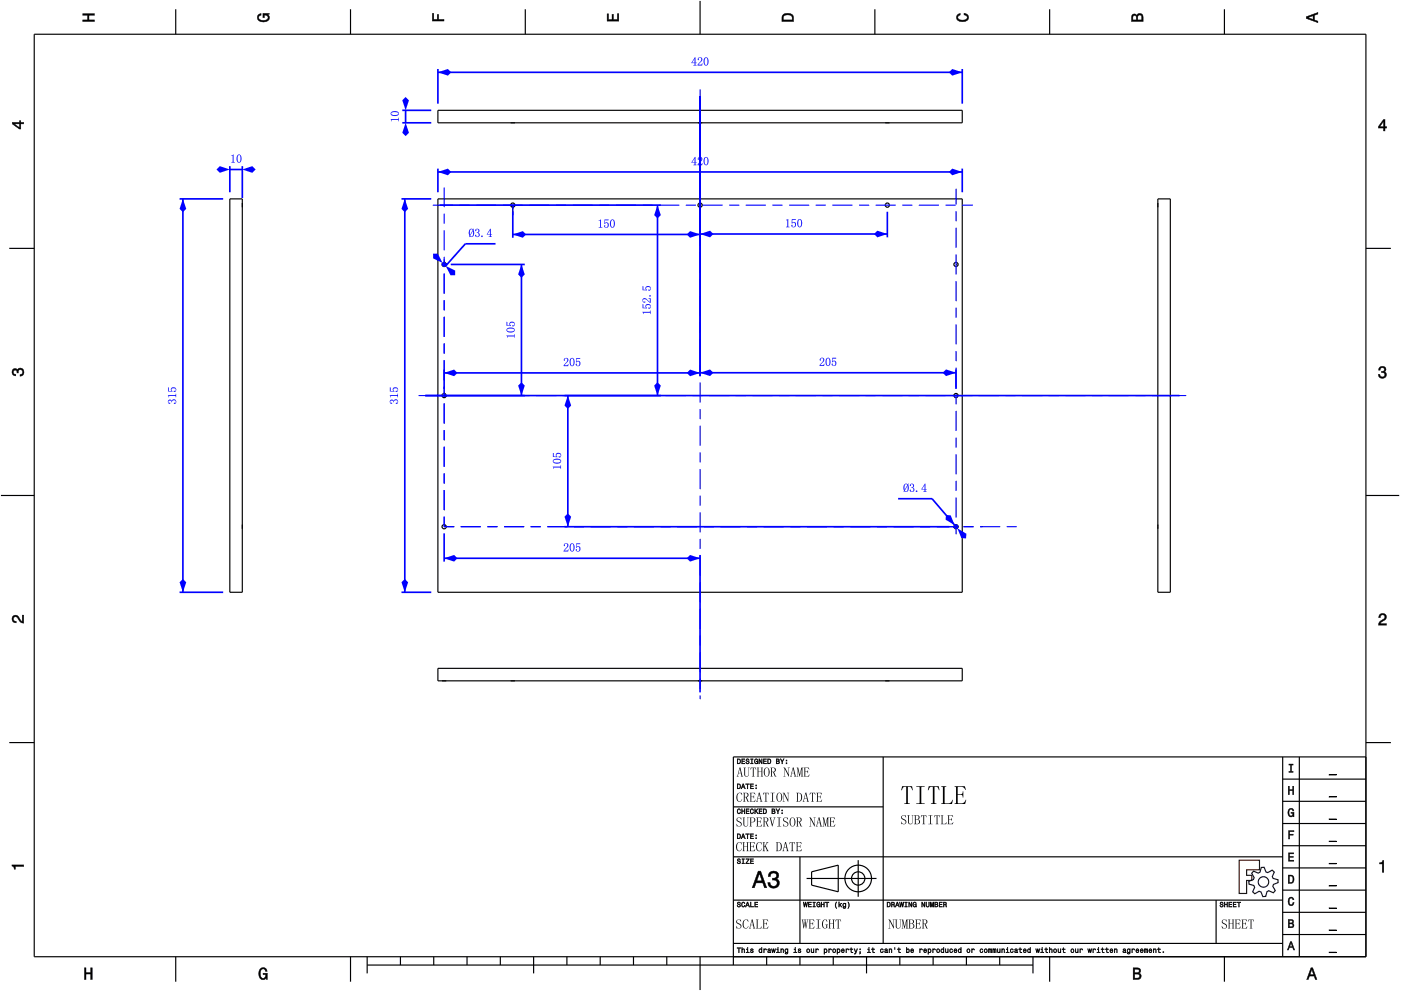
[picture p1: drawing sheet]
<svg xmlns="http://www.w3.org/2000/svg" width="420mm" height="297mm" viewBox="0 0 420 297" stroke-linecap="round" stroke-linejoin="round" font-family="sans-serif">
<g fill="none" stroke="#000" stroke-width=".35">
<path d="M10.3 10.3h399.3v276.5h-399.3zM52.7 2.8v7.5M105.1 2.8v7.5M157.5 2.8v7.5M210 .3v10M262.4 2.8v7.5M314.8 2.8v7.5M367.2 2.8v7.5M131.3 33.1h157.3v3.7h-157.3zM153.2 36.8h1.2M209.3 36.8h1.3M265.5 36.8h1.2"/>
<path d="M68.9 59.6h3.8v117.9h-3.8zM131.3 59.6h157.3v117.9h-157.3zM347.2 59.6h3.8v117.9h-3.8zM2.8 74.4h7.5M72.7 60.8v1.3M347.2 60.8v1.3M409.6 74.4h7.5M.3 148.5h10M72.7 157.2v1.3M347.2 157.2v1.3M409.6 148.5h10M131.3 200.3h157.3v3.8h-157.3z"/>
<path d="M132.6 204.1h1.2M153.2 204.1h1.2M209.3 204.1h1.3M265.5 204.1h1.2M2.8 222.6h7.5M264.9 226.9v55.9M384.7 233.5h24.9M384.7 226.9v59.9M389.7 226.9v59.9M409.6 222.6h7.5M409.6 226.9h-189.7v62.4M219.9 256.8h164.8"/>
<path d="M219.9 241.8h45M239.9 256.8v26M257.4 257.8v11M384.7 253.5h24.9M384.7 246.8h24.9M384.7 240.2h24.9M219.9 269.8h164.8M241.9 263.3h21M243.4 261.3l8-2v8l-8-2zM364.7 269.8v13M384.7 273.5h24.9M384.7 266.8h24.9"/>
<path d="M384.7 260.1h24.9M52.7 286.8v7.5M105.1 286.8v7.5M110.1 289.3h199.7M110.1 286.8v5M120.1 286.8v2.5M130.1 286.8v2.5M140.1 286.8v2.5M150 286.8v2.5M160 286.8v5M170 286.8v2.5M180 286.8v2.5"/>
<path d="M190 286.8v2.5M200 286.8v2.5M210 286.8v10M219.9 282.8h164.8M229.9 286.8v2.5M239.9 286.8v2.5M249.9 286.8v2.5M259.9 286.8v5M269.9 286.8v2.5M279.8 286.8v2.5M289.8 286.8v2.5M299.8 286.8v2.5"/>
<path d="M309.8 286.8v5M314.8 286.8v7.5M367.2 286.8v7.5M384.7 280.1h24.9"/>
<circle cx="133.2" cy="79.3" r=".64"/>
<circle cx="153.8" cy="61.5" r=".64"/>
<circle cx="210" cy="61.5" r=".64"/>
<circle cx="266.1" cy="61.5" r=".64"/>
<circle cx="286.7" cy="79.3" r=".64"/>
<circle cx="133.2" cy="118.6" r=".64"/>
<circle cx="286.7" cy="118.6" r=".64"/>
<circle cx="133.2" cy="157.9" r=".64"/>
<circle cx="286.7" cy="157.9" r=".64"/>
<circle cx="257.4" cy="263.3" r="4"/>
<circle cx="257.4" cy="263.3" r="2"/>
</g>
<g fill="#000">
<path d="M24.8 4.1h3.5v.5h-1.6v1.4h1.6v.4h-3.5v-.4h1.5v-1.4h-1.5z" fill-rule="evenodd"/>
<path d="M77.5 4.4l.8-.3v.5h-.3a.68 .68 0 0 0-.5 .6 .68 .68 0 0 0 .4 .7 1.68 1.68 0 0 0 2.5-.6 .92 .92 0 0 0-1.1-.8v.8h-.5v-1.3h1.9v.3l-.4 .1 .4 .4a1.19 1.19 0 0 1-.9 1.7 1.9 1.9 0 0 1-2.7-1.3z" fill-rule="evenodd"/>
<path d="M129.7 4h.4v1.8h1v-1.4h.4v1.4h1.7v.5h-3.5z" fill-rule="evenodd"/>
<path d="M182.1 4.2h.4v1.7h1v-1.6h.5v1.6h1.2v-1.8h.4v2.2h-3.5z" fill-rule="evenodd"/>
<path d="M234.9 4.3a2.18 2.18 0 0 0-.4 2.1h3.5v-1.1a1.91 1.91 0 0 0-3.1-1zM235.2 4.7l.4-.2a1.44 1.44 0 0 1 2 .8v.7h-2.7l.1-1.1z" fill-rule="evenodd"/>
<path d="M287.1 4.4l.9-.4v.5l-.3 .1a.66 .66 0 0 0-.5 .6 .66 .66 0 0 0 .4 .6l.5 .2a1.58 1.58 0 0 0 2-.8 .9 .9 0 0 0-1-.7v-.5a1.24 1.24 0 0 1 1.4 1 1.24 1.24 0 0 1-1.1 1.4 1.92 1.92 0 0 1-2.6-1.2z" fill-rule="evenodd"/>
<path d="M339.6 4.4l-.3 2h3.5v-1.3a.98 .98 0 0 0-.7-1.1 .98 .98 0 0 0-1.2 .6 .83 .83 0 0 0-1.3-.2zM339.9 4.8l.4-.2 .4 .2 .1 1.2h-1.1zM341.3 4.7l.5-.2a.57 .57 0 0 1 .6 .7v.8h-1.2z" fill-rule="evenodd"/>
<path d="M391.7 5v.5l3.5 1.3v-.5l-1-.3v-1.4l1-.4v-.5zM392.2 5.3l1.6-.6v1.1z" fill-rule="evenodd"/>
<path d="M3.7 36.7v.4l2.1 1.6h.4v-1.6h.9v-.4h-.9v-.5h-.4v.5zM4.3 37.1h1.5v1.2z" fill-rule="evenodd"/>
<path d="M414.9 35.8l-1.5 2.1v.5h1.5v.8h.5v-.8h.5v-.4h-.5v-2.2zM414.9 36.4v1.6h-1.1z" fill-rule="evenodd"/>
<path d="M3.8 110.7a.85 .85 0 0 1 1.4 .2 1.11 1.11 0 0 1 1.6-.4 1.11 1.11 0 0 1 .3 1.6l-.6 .6-.5 .1v-.5a.72 .72 0 0 0 .9-.7 .72 .72 0 0 0-.8-.7 .72 .72 0 0 0-.6 .9h-.4a.62 .62 0 0 0-.4-.8 .62 .62 0 0 0-.8 .4 .62 .62 0 0 0 .5 .8h.3v.5a1.17 1.17 0 0 1-1.1-.7 1.17 1.17 0 0 1 .2-1.3z" fill-rule="evenodd"/>
<path d="M413.7 110.1a1.01 1.01 0 0 1 1.6-.2 1.01 1.01 0 0 1-.1 1.5 1.11 1.11 0 0 1 .4 1.6 1.11 1.11 0 0 1-1.6 .3l-.6-.6v-.5h.4a.72 .72 0 0 0 .7 .9 .72 .72 0 0 0 .7-.8 .72 .72 0 0 0-.9-.6v-.4a.62 .62 0 0 0 .8-.4 .62 .62 0 0 0-.4-.8 .62 .62 0 0 0-.8 .5v.4h-.5z" fill-rule="evenodd"/>
<path d="M3.9 184.7a1.22 1.22 0 0 1 2 .7l.8 .9v-1.9h.4v2.4a2.76 2.76 0 0 1-2.1-1.8 .69 .69 0 0 0-1 .5 .69 .69 0 0 0 .9 .7l-.1 .5a1.19 1.19 0 0 1-1.1-.7 1.19 1.19 0 0 1 .2-1.3z" fill-rule="evenodd"/>
<path d="M413.8 184.2a1.17 1.17 0 0 1 1.9 .3 1.17 1.17 0 0 1-1 1.7l-.8 .7h1.9v.5h-2.4a2.75 2.75 0 0 1 1.8-2.1 .69 .69 0 0 0-.5-1 .69 .69 0 0 0-.8 .8h-.4z" fill-rule="evenodd"/>
<path d="M221.1 227.5v1.5h.5a.77 .77 0 0 0 .6-.8 .77 .77 0 0 0-.6-.7zM221.3 227.6a.57 .57 0 0 1 .6 .6 .57 .57 0 0 1-.6 .6zM222.4 227.5v1.5h1v-.2h-.8v-.5h.7v-.2h-.7v-.5h.8v-.1zM223.8 227.5a.6 .6 0 0 0 .1 .7 .6 .6 0 0 0 .6 .2 .33 .33 0 0 1-.3 .4 .33 .33 0 0 1-.4-.3h-.2a.54 .54 0 0 0 .6 .5 .54 .54 0 0 0 .5-.6 .54 .54 0 0 0-.7-.4 .28 .28 0 0 1 .1-.4 .28 .28 0 0 1 .4 .3h.2l-.1-.2-.2-.3zM225.1 227.5v.1h.3v1.2h-.3v.2h.8v-.2h-.3v-1.2h.3v-.1zM226.4 227.6a.72 .72 0 0 0-.2 1 .72 .72 0 0 0 .9 .3l.2 .1v-.9h-.5v.2h.3l-.2 .5a.52 .52 0 0 1-.6-.6 .52 .52 0 0 1 .7-.4l.3 .1-.3-.5zM227.6 227.5v1.5h.2v-1.3l.5 1.3h.3v-1.5h-.2v1.2l-.6-1.2zM228.9 227.5v1.5h1v-.2h-.8v-.5h.7v-.2h-.7v-.5h.8v-.1zM230.2 227.5v1.5h.5a.77 .77 0 0 0 .6-.8 .77 .77 0 0 0-.6-.7zM230.4 227.6a.57 .57 0 0 1 .6 .6 .57 .57 0 0 1-.6 .6zM232.8 227.5v1.5h.5a.42 .42 0 0 0 .5-.4 .42 .42 0 0 0-.3-.5l.2-.2-.1-.3zM233 227.6h.3a.23 .23 0 0 1 .3 .3 .23 .23 0 0 1-.3 .2h-.3zM233 228.3h.3a.26 .26 0 0 1 .3 .2 .26 .26 0 0 1-.3 .3h-.3zM234 227.5l.5 .9v.6h.2v-.7l.5-.8h-.2l-.4 .7-.4-.7zM235.7 228.6v.4h.3v-.4zM235.7 227.8v.3h.3v-.3z" fill-rule="evenodd"/>
<path d="M221.1 234.9v1.5h.5a.77 .77 0 0 0 .6-.7 .77 .77 0 0 0-.6-.8zM221.3 235.1a.57 .57 0 0 1 .6 .6 .57 .57 0 0 1-.6 .6zM222.8 234.9l-.6 1.5h.2l.2-.4h.6l.1 .4h.2l-.5-1.5zM222.9 235.2l.2 .6h-.4zM223.6 234.9v.2h.5v1.3h.2v-1.3h.4v-.2zM225 234.9v1.5h1v-.1h-.8v-.5h.7v-.2h-.7v-.5h.8v-.2zM226.6 236.1v.3h.3v-.3zM226.6 235.3v.3h.3v-.3z" fill-rule="evenodd"/>
<path d="M386.3 235.7h.4v1h1v-1h.3v2.5h-.3v-1.2h-1v1.2h-.4z" fill-rule="evenodd"/>
<path d="M386.5 229h1.3v.3h-.5v1.9h.5v.3h-1.3v-.3h.5v-1.9h-.5z" fill-rule="evenodd"/>
<path d="M3.6 259.2h3.5v.5h-2.5v.8h-.3a.77 .77 0 0 0-.7-.9z" fill-rule="evenodd"/>
<path d="M221.2 257.5a.6 .6 0 0 0 .1 .7 .6 .6 0 0 0 .6 .2 .33 .33 0 0 1-.3 .4 .33 .33 0 0 1-.4-.4h-.2a.54 .54 0 0 0 .6 .6 .54 .54 0 0 0 .5-.7 .54 .54 0 0 0-.7-.3 .28 .28 0 0 1 .2-.5 .28 .28 0 0 1 .3 .3h.2l-.1-.2-.2-.2zM222.5 257.4v.2h.3v1.1h-.3v.2h.8v-.2h-.3v-1.1h.3v-.2zM223.7 257.4v.2h.8l-.9 1.3h1.1v-.2h-.8l.8-1.3zM225 257.4v1.5h1v-.2h-.8v-.5h.7v-.2h-.7v-.4h.8v-.2z" fill-rule="evenodd"/>
<path d="M221.1 249.9v1.5h.5a.77 .77 0 0 0 .6-.7 .77 .77 0 0 0-.6-.8zM221.3 250.1a.57 .57 0 0 1 .6 .6 .57 .57 0 0 1-.6 .5zM222.8 249.9l-.6 1.5h.2l.2-.4h.6l.1 .4h.2l-.5-1.5zM222.9 250.1l.2 .7h-.4zM223.6 249.9v.2h.5v1.3h.2v-1.3h.4v-.2zM225 249.9v1.5h1v-.2h-.8v-.5h.7v-.2h-.7v-.4h.8v-.2zM226.6 251.1v.3h.3v-.3zM226.6 250.3v.3h.3v-.3z" fill-rule="evenodd"/>
<path d="M221.2 242.6a.72 .72 0 0 0-.2 1 .72 .72 0 0 0 1 .2l.1-.4-.4 .4a.56 .56 0 0 1-.4-.6 .56 .56 0 0 1 .5-.6l.3 .3-.3-.5zM222.4 242.4v1.5h.2v-.7h.6v.7h.2v-1.5h-.2v.6h-.6v-.6zM223.7 242.4v1.5h1v-.2h-.8v-.5h.7v-.1h-.7v-.5h.8v-.2zM225.1 242.6a.72 .72 0 0 0-.2 1 .72 .72 0 0 0 1 .2l.1-.4-.4 .4a.56 .56 0 0 1-.4-.6 .56 .56 0 0 1 .5-.6l.3 .3-.3-.5zM226.3 242.4v1.5h.2l.2-.7 .5 .7h.2l-.6-.8 .6-.7h-.2l-.7 .7v-.7zM227.6 242.4v1.5h1v-.2h-.8v-.5h.7v-.1h-.7v-.5h.8v-.2zM228.9 242.4v1.5h.5a.77 .77 0 0 0 .6-.7 .77 .77 0 0 0-.6-.8zM229.1 242.6a.57 .57 0 0 1 .6 .6 .57 .57 0 0 1-.6 .5zM231.5 242.4v1.5h.5a.42 .42 0 0 0 .5-.3 .42 .42 0 0 0-.3-.5l.2-.2-.1-.4zM231.7 242.6h.3a.23 .23 0 0 1 .3 .2 .23 .23 0 0 1-.3 .3h-.3zM231.7 243.2h.3a.26 .26 0 0 1 .3 .3 .26 .26 0 0 1-.3 .2h-.3zM232.7 242.4l.5 .9v.6h.2v-.6l.5-.9h-.2l-.4 .7-.4-.7zM234.4 243.6v.3h.3v-.3zM234.4 242.8v.3h.3v-.3z" fill-rule="evenodd"/>
<path d="M386.4 255.6h1.6v.3h-1.3v.8h1.2v.3h-1.2v.8h1.3v.3h-1.6z" fill-rule="evenodd"/>
<path d="M386.4 249h1.7v.3h-1.3v.7h1v.3h-1v1.2h-.4z" fill-rule="evenodd"/>
<path d="M386.5 242.6a.85 .85 0 0 1 .9-.3 .85 .85 0 0 1 .6 .8h-.3l-.3-.5a1.04 1.04 0 0 0-.9 .9 1.04 1.04 0 0 0 .7 1.1l.4-.2 .1-.6h-.5v-.3h.9v1.3l-.3-.3-.4 .4a1.2 1.2 0 0 1-1.1-1.9z" fill-rule="evenodd"/>
<path d="M221.2 270.5a.6 .6 0 0 0 .1 .6 .6 .6 0 0 0 .6 .3 .33 .33 0 0 1-.3 .4 .33 .33 0 0 1-.4-.4h-.2a.54 .54 0 0 0 .6 .6 .54 .54 0 0 0 .5-.7 .54 .54 0 0 0-.7-.4 .28 .28 0 0 1 .2-.4 .28 .28 0 0 1 .3 .3h.2l-.1-.2-.2-.2zM222.5 270.5a.72 .72 0 0 0-.2 1 .72 .72 0 0 0 1 .3l.1-.5-.4 .4a.56 .56 0 0 1-.4-.6 .56 .56 0 0 1 .5-.5l.3 .2-.3-.4zM224.1 270.4l-.6 1.5h.2l.2-.5h.6l.1 .5h.2l-.5-1.5zM224.2 270.6l.2 .7h-.4zM225 270.4v1.5h1v-.2h-.8v-1.3zM226.3 270.4v1.5h1v-.2h-.8v-.5h.7v-.2h-.7v-.4h.8v-.2z" fill-rule="evenodd"/>
<path d="M227.4 261.1l-1.8 5h.6l.6-1.5h1.9l.6 1.5h.6l-1.8-5zM227.8 261.8l.7 2.2h-1.5zM230.8 261.5l-.4 1.2h.6a.88 .88 0 0 1 .5-1.1 .88 .88 0 0 1 1.1 .4 .88 .88 0 0 1-.3 1.2h-.7v.6a1.03 1.03 0 0 1 1.4 .6 1.03 1.03 0 0 1-.7 1.3 1.03 1.03 0 0 1-1.3-.7l-.1-.5h-.6a1.68 1.68 0 0 0 2.1 1.7 1.68 1.68 0 0 0 .9-2.6l-.4-.2a1.29 1.29 0 0 0 .6-1.6 1.29 1.29 0 0 0-1.5-.7z" fill-rule="evenodd"/>
<path d="M240.9 270.4l.2 1.5h.2l.2-1.3 .3 1.3h.2l.2-1.5h-.2l-.1 1.3-.3-1.3h-.1l-.3 1.3-.1-1.3zM242.4 270.4v1.5h.9v-.2h-.7v-.5h.7v-.2h-.7v-.4h.7v-.2zM243.8 270.4v.2h.3v1.1h-.3v.2h.7v-.2h-.3v-1.1h.3v-.2zM245 270.5a.72 .72 0 0 0-.2 1 .72 .72 0 0 0 1 .3l.2 .1v-.8h-.6v.2h.4l-.2 .4a.52 .52 0 0 1-.6-.6 .52 .52 0 0 1 .7-.4l.3 .1-.3-.4zM246.2 270.4v1.5h.2v-.7h.6v.7h.2v-1.5h-.2v.6h-.6v-.6zM247.5 270.4v.2h.4v1.3h.2v-1.3h.5v-.2zM250.8 270.3a1.35 1.35 0 0 0 .1 2 1.84 1.84 0 0 1 0-2zM251.5 270.3v1.6h.2l.2-.6 .4 .6h.2l-.5-.8 .5-.4-.8 .5v-.9zM252.9 270.8a.55 .55 0 0 0-.2 .8 .55 .55 0 0 0 .8 .1 .4 .4 0 0 1-.2 .4 .4 .4 0 0 1-.5-.1 .47 .47 0 0 0 .5 .3 .47 .47 0 0 0 .4-.5v-1.1l-.2 .2-.3-.2zM253 271l.1-.1a.39 .39 0 0 1 .4 .4 .39 .39 0 0 1-.5 .3zM254.3 270.3a1.85 1.85 0 0 1 0 2 1.22 1.22 0 0 0 0-2z" fill-rule="evenodd"/>
<path d="M266 270.4v1.5h.5a.77 .77 0 0 0 .6-.8 .77 .77 0 0 0-.6-.7zM266.2 270.6a.57 .57 0 0 1 .7 .5 .57 .57 0 0 1-.7 .6zM267.3 270.4v1.5h.2v-.7a.45 .45 0 0 1 .5 .2 .45 .45 0 0 1 .1 .5l.2-.1-.2-.7a.41 .41 0 0 0 .2-.4 .41 .41 0 0 0-.5-.3zM267.5 270.6h.3a.25 .25 0 0 1 .3 .2 .25 .25 0 0 1-.3 .3h-.3zM269 270.4l-.5 1.5h.2l.1-.5h.6l.2 .5h.2l-.6-1.5zM269.1 270.6l.2 .7h-.4zM269.7 270.4l.3 1.5h.2l.2-1.3 .2 1.3h.2l.3-1.5h-.2l-.2 1.3-.2-1.3h-.2l-.2 1.3-.2-1.3zM271.3 270.4v.2h.3v1.1h-.3v.2h.8v-.2h-.3v-1.1h.3v-.2zM272.5 270.4v1.5h.2v-1.3l.6 1.3h.2v-1.5h-.2v1.2l-.5-1.2zM273.9 270.5a.72 .72 0 0 0-.2 1 .72 .72 0 0 0 .9 .3l.2 .1v-.8h-.5v.2h.3l-.2 .4a.52 .52 0 0 1-.5-.6 .52 .52 0 0 1 .7-.4l.2 .1-.3-.4zM276.4 270.4v1.5h.2v-1.3l.6 1.3h.2v-1.5h-.2v1.2l-.6-1.2zM277.7 270.4v.9a.52 .52 0 0 0 .5 .6 .52 .52 0 0 0 .5-.6v-.9h-.2v.9a.33 .33 0 0 1-.3 .4 .33 .33 0 0 1-.3-.4v-.9zM279 270.4v1.5h.1v-1.4l.3 1.4h.2l.3-1.4v1.4h.1v-1.5h-.2l-.3 1.3-.3-1.3zM280.3 270.4v1.5h.6a.42 .42 0 0 0 .4-.3 .42 .42 0 0 0-.2-.5l.2-.2-.1-.4zM280.5 270.6h.3a.23 .23 0 0 1 .3 .2 .23 .23 0 0 1-.3 .2h-.3zM280.5 271.2h.3a.26 .26 0 0 1 .3 .2 .26 .26 0 0 1-.3 .3h-.3zM281.6 270.4v1.5h1v-.2h-.8v-.5h.7v-.2h-.7v-.4h.8v-.2zM282.9 270.4v1.5h.2v-.7a.45 .45 0 0 1 .5 .2 .45 .45 0 0 1 .1 .5l.2-.1-.2-.7a.41 .41 0 0 0 .2-.4 .41 .41 0 0 0-.5-.3zM283.1 270.6h.3a.25 .25 0 0 1 .3 .2 .25 .25 0 0 1-.3 .3h-.3z" fill-rule="evenodd"/>
<path d="M366 270.5a.6 .6 0 0 0 0 .6 .6 .6 0 0 0 .7 .3 .33 .33 0 0 1-.3 .4 .33 .33 0 0 1-.4-.4h-.2a.54 .54 0 0 0 .6 .6 .54 .54 0 0 0 .5-.7 .54 .54 0 0 0-.8-.4 .28 .28 0 0 1 .2-.4 .28 .28 0 0 1 .4 .3h.2l-.1-.2-.2-.2zM367.2 270.4v1.5h.2v-.7h.6v.7h.2v-1.5h-.2v.6h-.6v-.6zM368.5 270.4v1.5h.9v-.2h-.7v-.5h.7v-.2h-.7v-.4h.7v-.2zM369.8 270.4v1.5h.9v-.2h-.7v-.5h.7v-.2h-.7v-.4h.7v-.2zM371 270.4v.2h.5v1.3h.2v-1.3h.4v-.2z" fill-rule="evenodd"/>
<path d="M386.3 262.3v2.5h.9a1.28 1.28 0 0 0 1-1.3 1.28 1.28 0 0 0-1-1.2zM386.7 262.6a.96 .96 0 0 1 1.1 .9 .96 .96 0 0 1-1.1 1z" fill-rule="evenodd"/>
<path d="M386.3 275.6v2.5h1a.7 .7 0 0 0 .8-.5 .7 .7 0 0 0-.5-.9l.4-.5a.62 .62 0 0 0-.8-.6zM386.7 275.9h.5a.38 .38 0 0 1 .4 .4 .38 .38 0 0 1-.4 .3h-.5zM386.7 276.9h.5a.43 .43 0 0 1 .5 .4 .43 .43 0 0 1-.5 .5h-.5z" fill-rule="evenodd"/>
<path d="M386.5 269.2a.85 .85 0 0 1 1-.3 .85 .85 0 0 1 .6 .8h-.4l-.3-.5a1.05 1.05 0 0 0-.8 .9 1.05 1.05 0 0 0 .6 1.1l.4-.2 .2-.5h.3a.89 .89 0 0 1-.8 1 .89 .89 0 0 1-1-.7z" fill-rule="evenodd"/>
<path d="M413.7 258.6a.77 .77 0 0 0 1-.7h.3v3.5h-.5v-2.4h-.8z" fill-rule="evenodd"/>
<path d="M25.3 290.1h.5v1.4h1.4v-1.4h.5v3.5h-.5v-1.7h-1.4v1.7h-.5z" fill-rule="evenodd"/>
<path d="M78 290.5a1.19 1.19 0 0 1 1.3-.5 1.19 1.19 0 0 1 .8 1.1h-.5l-.1-.3a.68 .68 0 0 0-.6-.4 .68 .68 0 0 0-.6 .4 1.68 1.68 0 0 0 .6 2.5 .92 .92 0 0 0 .8-1.2h-.8v-.4h1.3v1.9h-.3l-.1-.5-.4 .4a1.19 1.19 0 0 1-1.7-.9v-1.5z" fill-rule="evenodd"/>
<path d="M221 284.1v.1h.5v1.4h.2v-1.4h.4v-.1zM222.4 284v1.6h.2v-.9l.3-.2 .2 .2v.9h.2v-.8a.38 .38 0 0 0-.2-.4 .38 .38 0 0 0-.5 .2v-.6zM223.8 284.4l.3 .2v.8l-.4 .2h1l-.4-.2v-1zM224.1 284l.2 .2zM225.2 284.5l-.1 .4 .6 .2a.26 .26 0 0 1-.2 .4 .26 .26 0 0 1-.3-.3h-.2a.42 .42 0 0 0 .6 .4 .42 .42 0 0 0 .1-.7l-.5-.2 .3-.2 .4 .2-.1-.2zM227.7 284.5a.54 .54 0 0 0-.2 .8 .54 .54 0 0 0 .8 .1l.2 .2v-1.6h-.2v.6l-.3-.2zM227.8 284.6h.1a.39 .39 0 0 1 .4 .4 .39 .39 0 0 1-.5 .3zM229 284.4v1.2h.2l.1-1 .6 .2a.38 .38 0 0 0-.3-.4 .38 .38 0 0 0-.4 .2zM230.4 284.5l-.2 .2 .6-.2 .1 .3a.42 .42 0 0 0-.7 .2 .42 .42 0 0 0 .3 .6l.7-.2-.2-1zM230.4 285.2a.25 .25 0 0 1 .5 0 .25 .25 0 0 1-.5 0zM231.3 284.4l.3 1.2h.2l.2-1 .1 1h.2l.3-1.2h-.2l-.2 1-.1-1h-.2l-.2 1-.2-1zM232.9 284.4l.3 .2v.8l-.4 .2h1l-.4-.2v-1zM233.2 284l.2 .2zM234.1 284.4v1.2h.2v-.9l.3-.2 .2 .2v.9h.2v-.8a.38 .38 0 0 0-.2-.4 .38 .38 0 0 0-.5 .2zM235.5 284.5a.55 .55 0 0 0-.2 .8 .55 .55 0 0 0 .8 .1 .4 .4 0 0 1-.2 .4 .4 .4 0 0 1-.5-.1 .47 .47 0 0 0 .5 .3 .47 .47 0 0 0 .4-.5v-1.1l-.2 .2-.3-.2zM235.6 284.6h.1a.39 .39 0 0 1 .4 .4 .39 .39 0 0 1-.5 .3zM238.1 284.4l.3 .2v.8l-.4 .2h1l-.4-.2v-1zM238.4 284l.2 .2zM239.4 284.5v.4l.6 .2a.26 .26 0 0 1-.2 .4 .26 .26 0 0 1-.3-.3h-.2a.42 .42 0 0 0 .6 .4 .42 .42 0 0 0 .1-.7l-.5-.2 .3-.2 .4 .2-.1-.2zM241.9 285a.57 .57 0 0 0 1.1 0 .57 .57 0 0 0-1.1 0zM242.1 284.6h.1a.39 .39 0 0 1 .5 .4 .39 .39 0 0 1-.6 .3zM243.2 284.4v.8a.38 .38 0 0 0 .3 .4 .38 .38 0 0 0 .4-.2l.2 .2v-1.2h-.2v.8l-.3 .2-.2-.1v-.9zM244.6 284.4v1.2h.2l.1-1 .6 .2a.38 .38 0 0 0-.3-.4 .38 .38 0 0 0-.4 .2zM247.1 284.4v1.6h.2l.1-.5a.53 .53 0 0 0 .7-.5 .53 .53 0 0 0-.8-.4zM247.4 284.6h.1a.39 .39 0 0 1 .4 .4 .39 .39 0 0 1-.5 .3zM248.5 284.4v1.2h.2l.1-1 .6 .2a.38 .38 0 0 0-.3-.4 .38 .38 0 0 0-.4 .2zM249.7 285a.57 .57 0 0 0 1.1 0 .57 .57 0 0 0-1.1 0zM249.9 284.6h.1a.39 .39 0 0 1 .5 .4 .39 .39 0 0 1-.6 .3zM251 284.4v1.6h.2l.1-.5a.53 .53 0 0 0 .7-.5 .53 .53 0 0 0-.8-.4zM251.3 284.6h.1a.39 .39 0 0 1 .4 .4 .39 .39 0 0 1-.5 .3zM252.4 284.5a.57 .57 0 0 0-.1 .9 .57 .57 0 0 0 .9 0v-.2l-.5 .2-.2-.4h.7l-.1-.5-.3-.1zM252.6 284.6l.3-.1 .1 .4h-.5zM253.7 284.4v1.2h.2l.1-1 .6 .2a.38 .38 0 0 0-.3-.4 .38 .38 0 0 0-.4 .2zM255.2 284.1v.3l-.4 .2h.4v.9l.6 .1-.4-.5v-.5h.4v-.2h-.4v-.3zM256.1 284.4l.5 1.2-.4 .4h.3l.7-1.6h-.2l-.3 1-.4-1zM257.8 284.4v.3h.3v-.3zM257.8 285.2l.2 .4-.2 .4 .3-.4v-.4zM260.2 284.4l.3 .2v.8l-.4 .2h1l-.4-.2v-1zM260.5 284l.2 .2zM261.7 284.1v.3l-.4 .2h.4v.9l.6 .1-.4-.5v-.5h.4v-.2h-.4v-.3zM264.1 284.5a.57 .57 0 0 0-.1 .9 .57 .57 0 0 0 .9-.1l-.1-.2a.32 .32 0 0 1-.5 .1 .32 .32 0 0 1 0-.5 .32 .32 0 0 1 .4 .1h.2l-.2-.4zM265.4 284.5l-.1 .2 .5-.2 .1 .3a.42 .42 0 0 0-.6 .2 .42 .42 0 0 0 .3 .6l.7-.2-.2-1zM265.5 285.2a.25 .25 0 0 1 .5 0 .25 .25 0 0 1-.5 0zM266.6 284.4v1.2h.2v-.9l.3-.2 .2 .2v.9h.2v-.8a.38 .38 0 0 0-.3-.4 .38 .38 0 0 0-.4 .2zM268.3 284l.1 .6zM269.5 284.1v.3l-.4 .2h.4v.9l.6 .1-.5-.5v-.5h.5v-.2h-.5v-.3zM271.8 284v1.6l.2-.2a.49 .49 0 0 0 .8-.4 .49 .49 0 0 0-.8-.4v-.6zM272.1 284.6h.1a.39 .39 0 0 1 .4 .4 .39 .39 0 0 1-.5 .3zM273.2 284.5a.57 .57 0 0 0-.1 .9 .57 .57 0 0 0 .8 0l.1-.2-.6 .2-.1-.4h.7l-.1-.5-.4-.1zM273.3 284.6l.4-.1 .1 .4h-.5zM275.8 284.4v1.2h.2v-1l.7 .2a.38 .38 0 0 0-.3-.4 .38 .38 0 0 0-.5 .2zM277.1 284.5a.57 .57 0 0 0-.1 .9 .57 .57 0 0 0 .8 0l.1-.2-.6 .2-.1-.4h.7l-.1-.5-.4-.1zM277.2 284.6l.4-.1 .1 .4h-.5zM278.3 284.4v1.6h.2v-.5a.53 .53 0 0 0 .8-.5 .53 .53 0 0 0-.8-.4zM278.6 284.6a.39 .39 0 0 1 .5 .4 .39 .39 0 0 1-.5 .3zM279.7 284.4v1.2h.2v-1l.7 .2a.38 .38 0 0 0-.3-.4 .38 .38 0 0 0-.5 .2zM280.8 285a.6 .6 0 0 0 1.2 0 .6 .6 0 0 0-1.2 0zM281.1 284.6h.1a.39 .39 0 0 1 .4 .4 .39 .39 0 0 1-.5 .3zM282.2 284.5a.54 .54 0 0 0-.1 .8 .54 .54 0 0 0 .8 .1l.2 .2v-1.6h-.2v.6l-.3-.2zM282.4 284.6h.1a.39 .39 0 0 1 .4 .4 .39 .39 0 0 1-.5 .3zM283.5 284.4v.8a.38 .38 0 0 0 .3 .4 .38 .38 0 0 0 .4-.2l.2 .2v-1.2h-.2v.8l-.3 .2-.2-.1v-.9zM284.9 284.5a.57 .57 0 0 0-.1 .9 .57 .57 0 0 0 .9-.1l-.2-.2a.32 .32 0 0 1-.4 .1 .32 .32 0 0 1 0-.5 .32 .32 0 0 1 .4 .1h.2l-.3-.4zM286.2 284.5a.57 .57 0 0 0-.1 .9 .57 .57 0 0 0 .8 0l.1-.2-.6 .2-.1-.4h.7l-.1-.5-.4-.1zM286.3 284.6l.4-.1 .1 .4h-.5zM287.4 284.5a.54 .54 0 0 0-.1 .8 .54 .54 0 0 0 .8 .1l.2 .2v-1.6h-.2v.6l-.3-.2zM287.6 284.6h.1a.39 .39 0 0 1 .4 .4 .39 .39 0 0 1-.5 .3zM289.9 285a.6 .6 0 0 0 1.2 0 .6 .6 0 0 0-1.2 0zM290.2 284.6h.1a.39 .39 0 0 1 .4 .4 .39 .39 0 0 1-.5 .3zM291.4 284.4v1.2h.1l.1-1 .7 .2a.38 .38 0 0 0-.3-.4 .38 .38 0 0 0-.5 .2zM294 284.5a.57 .57 0 0 0-.1 .9 .57 .57 0 0 0 .9-.1l-.2-.2a.32 .32 0 0 1-.4 .1 .32 .32 0 0 1-.1-.5 .32 .32 0 0 1 .5 .1h.2l-.3-.4zM295.1 285a.6 .6 0 0 0 1.2 0 .6 .6 0 0 0-1.2 0zM295.4 284.6h.1a.39 .39 0 0 1 .4 .4 .39 .39 0 0 1-.5 .3zM296.4 284.4v1.2h.2l.1-1.1 .2 1.1h.1l.2-1.1 .1 1.1h.2l-.2-1.2zM297.7 284.4v1.2h.2l.1-1.1 .2 1.1h.1l.2-1.1 .1 1.1h.2l-.2-1.2zM299.1 284.4v.8a.38 .38 0 0 0 .2 .4 .38 .38 0 0 0 .5-.2l.2 .2v-1.2h-.2v.8l-.3 .2-.2-.1v-.9zM300.4 284.4v1.2h.2v-.9l.3-.2 .2 .2v.9h.2v-.8a.38 .38 0 0 0-.3-.4 .38 .38 0 0 0-.4 .2zM301.8 284.4l.3 .2v.8l-.4 .2h1l-.4-.2v-1zM302.1 284l.2 .2zM303.1 284.5a.57 .57 0 0 0-.1 .9 .57 .57 0 0 0 .9-.1l-.2-.2a.32 .32 0 0 1-.4 .1 .32 .32 0 0 1-.1-.5 .32 .32 0 0 1 .5 .1h.2l-.3-.4zM304.4 284.5l-.1 .2 .5-.2 .1 .3a.42 .42 0 0 0-.6 .2 .42 .42 0 0 0 .3 .6l.7-.2-.3-1zM304.4 285.2a.25 .25 0 0 1 .5 0 .25 .25 0 0 1-.5 0zM305.8 284.1v.3l-.3 .2h.3l.1 .9 .6 .1-.5-.5v-.5h.5v-.2h-.5v-.3zM307 284.5a.57 .57 0 0 0-.1 .9 .57 .57 0 0 0 .8 0l.1-.2-.6 .2-.2-.4h.8l-.1-.5-.4-.1zM307.1 284.6l.3-.1 .2 .4h-.6zM308.2 284.5a.54 .54 0 0 0-.1 .8 .54 .54 0 0 0 .8 .1l.2 .2v-1.6h-.2v.6l-.3-.2zM308.4 284.6h.1a.39 .39 0 0 1 .4 .4 .39 .39 0 0 1-.5 .3zM310.6 284.4l.3 1.2h.1l.2-1 .2 1h.2l.3-1.2h-.2l-.2 1-.2-1h-.2l-.1 1-.2-1zM312.2 284.4l.3 .2v.8l-.4 .2h.9l-.3-.2v-1zM312.5 284l.2 .2zM313.6 284.1v.3l-.3 .2h.3l.1 .9 .6 .1-.5-.5v-.5h.5v-.2h-.5v-.3zM314.7 284v1.6h.2v-.9l.3-.2 .2 .2v.9h.2v-.8a.38 .38 0 0 0-.3-.4 .38 .38 0 0 0-.4 .2v-.6zM315.9 285a.6 .6 0 0 0 1.2 0 .6 .6 0 0 0-1.2 0zM316.2 284.6h.1a.39 .39 0 0 1 .4 .4 .39 .39 0 0 1-.5 .3zM317.3 284.4v.8a.38 .38 0 0 0 .2 .4 .38 .38 0 0 0 .5-.2l.2 .2v-1.2h-.2v.8l-.3 .2-.2-.1v-.9zM318.8 284.1v.3l-.3 .2h.3l.1 .9 .5 .1-.4-.5v-.5h.4v-.2h-.4v-.3zM321.1 285a.6 .6 0 0 0 1.2 0 .6 .6 0 0 0-1.2 0zM321.4 284.6h.1a.39 .39 0 0 1 .4 .4 .39 .39 0 0 1-.5 .3zM322.5 284.4v.8a.38 .38 0 0 0 .2 .4 .38 .38 0 0 0 .5-.2l.2 .2v-1.2h-.2l-.1 .8-.2 .2-.2-.1v-.9zM323.8 284.4v1.2h.2l.1-1 .6 .2a.38 .38 0 0 0-.3-.4 .38 .38 0 0 0-.4 .2zM326.2 284.4l.3 1.2h.1l.2-1 .2 1h.2l.3-1.2h-.2l-.2 1-.2-1h-.2l-.2 1-.1-1zM327.7 284.4v1.2h.2l.1-1 .6 .2a.38 .38 0 0 0-.3-.4 .38 .38 0 0 0-.4 .2zM329.1 284.4l.3 .2v.8l-.4 .2h.9l-.4-.2v-1zM329.3 284l.2 .2zM330.5 284.1v.3l-.3 .2h.3l.1 .9 .5 .1-.4-.5v-.5h.4v-.2h-.4v-.3zM331.8 284.1v.3l-.3 .2h.3l.1 .9 .5 .1-.4-.5v-.5h.4v-.2h-.4v-.3zM333 284.5a.57 .57 0 0 0-.1 .9 .57 .57 0 0 0 .8 0l.1-.2-.6 .2-.2-.4h.8l-.1-.5-.4-.1zM333.1 284.6l.3-.1 .2 .4h-.6zM334.2 284.4v1.2h.1l.1-.9 .3-.2 .2 .2v.9h.2v-.8a.38 .38 0 0 0-.3-.4 .38 .38 0 0 0-.5 .2zM336.9 284.5l-.1 .2 .5-.2 .1 .3a.42 .42 0 0 0-.6 .2 .42 .42 0 0 0 .3 .6l.6-.2-.2-1zM336.9 285.2a.25 .25 0 0 1 .5 0 .25 .25 0 0 1-.5 0zM338.1 284.5a.55 .55 0 0 0-.1 .8 .55 .55 0 0 0 .8 .1 .4 .4 0 0 1-.3 .4 .4 .4 0 0 1-.5-.1 .47 .47 0 0 0 .6 .3 .47 .47 0 0 0 .4-.5v-1.1l-.2 .2-.4-.2zM338.3 284.6a.39 .39 0 0 1 .5 .4 .39 .39 0 0 1-.5 .3zM339.4 284.4v1.2h.2l.1-1 .6 .2a.38 .38 0 0 0-.3-.4 .38 .38 0 0 0-.4 .2zM340.8 284.5a.57 .57 0 0 0-.1 .9 .57 .57 0 0 0 .8 0l.1-.2-.6 .2-.2-.4h.8l-.1-.5-.4-.1zM340.9 284.6l.3-.1 .2 .4h-.6zM342.1 284.5a.57 .57 0 0 0-.1 .9 .57 .57 0 0 0 .8 0l.1-.2-.6 .2-.2-.4h.8l-.1-.5-.4-.1zM342.2 284.6l.3-.1 .2 .4h-.6zM343.2 284.4v1.2h.2l.1-1.1 .1 1.1h.2l.1-1.1 .2 1.1h.1l-.1-1.2zM344.7 284.5a.57 .57 0 0 0-.1 .9 .57 .57 0 0 0 .8 0l.1-.2-.6 .2-.2-.4h.8l-.2-.5-.3-.1zM344.8 284.6l.3-.1 .2 .4h-.6zM345.9 284.4v1.2h.1l.1-.9 .2-.2 .3 .2v.9h.2v-.8a.38 .38 0 0 0-.3-.4 .38 .38 0 0 0-.5 .2zM347.4 284.1v.3l-.3 .2h.3l.1 .9 .5 .1-.4-.5v-.5h.4v-.2h-.4v-.3zM348.7 285.2v.4h.3v-.4z" fill-rule="evenodd"/>
<path d="M339.8 290.1v3.5h1.3a.98 .98 0 0 0 1.1-.7 .98 .98 0 0 0-.6-1.2 .86 .86 0 0 0 .5-1 .86 .86 0 0 0-1-.6zM340.3 290.5h.7a.53 .53 0 0 1 .6 .6 .53 .53 0 0 1-.6 .4h-.7zM340.3 292h.7a.61 .61 0 0 1 .8 .5 .61 .61 0 0 1-.7 .7h-.8z" fill-rule="evenodd"/>
<path d="M387 282.2l-.9 2.5h.3l.3-.7h1l.2 .7h.4l-.9-2.5zM387.2 282.6l.4 1.1h-.8z" fill-rule="evenodd"/>
<path d="M393.2 290.1l-1.3 3.5h.4l.4-1h1.4l.4 1h.4l-1.2-3.5zM393.4 290.6l.6 1.5h-1.1z" fill-rule="evenodd"/>
</g>
<g fill="#000">
<path d="M24.8 4.1v.5l1.5-.1v1.5h-1.5v.4h3.5v-.4h-1.7v-1.5l1.7 .1v-.5zM24.8 4h3.6v.6h-1.7v1.4l1.7-.1v.6h-3.6v-.6h1.5v-1.3h-1.5z"/>
<path d="M77.5 4.4l-.4 .8 .2 .6 .9 .7h1.6l.9-.7v-1l-.6-.5h.6v-.3h-1.9v1.3h.5l-.1-.9 .6 .1 .6 .4v.8l-.8 .4-1.7-.2-.3-.2-.1-.7 .8-.4v-.5zM77.4 4.4l1-.4v.6l-.8 .4v.6l.8 .5h1.2l.7-.5v-.6l-1-.5v.9h-.5v-1.5h2v.4l-.5 .1 .6 .6-.1 .9-1 .7h-1.6l-1-.8-.1-.6z"/>
<path d="M129.7 4v2.3h3.5v-.5l-1.7 .1v-1.5h-.4l.1 1.5h-1.2l.1-1.9zM129.6 4h.5v1.8h1v-1.5h.5l-.1 1.5h1.7v.6h-3.6z"/>
<path d="M182.1 4.2v2.1h3.5v-2.2h-.4v1.8h-1.3v-1.6h-.4l.1 1.6h-1.2l.1-1.7zM182 4.1h.6l-.1 1.8h1v-1.7h.5v1.7h1.2l-.1-1.8h.5v2.3h-3.6z"/>
<path d="M234.9 4.3l-.4 .7v1.4h3.5l-.1-1.7-.4-.4-1.3-.3zM234.9 4.3l1.3-.4 1.4 .4 .3 .4 .2 1.8h-3.7l.1-1.5zM235.2 4.6l1-.2 1.1 .2 .3 .3v1.1h-2.8l.1-1.1zM235.2 4.7l-.2 .2-.1 1.1h2.7l-.1-1.1-.3-.2-1-.2z"/>
<path d="M287.1 4.4l-.3 .8 .1 .6 1 .6h1.5l1-.6v-1l-.7-.7-.6-.1v.5l.8 .2 .2 .5-.1 .4-.7 .4-1.7-.1-.3-.3-.1-.6 .8-.5v-.5zM287.1 4.4l.9-.5v.7l-.7 .4v.6l.8 .4h1.2l.4-.2 .4-.6-.3-.5-.8-.2v-.6l.7 .2 .8 .6-.1 1.1-.9 .7h-1.6l-1-.7-.1-.6z"/>
<path d="M339.6 4.4l-.3 2h3.5v-1.7l-.6-.6-1 .1-.2 .6-.6-.6zM339.5 4.4l1-.3 .4 .5 .6-.6h.7l.6 .6 .1 1.9h-3.6zM339.8 4.7l.5-.1 .4 .2 .1 1.2h-1.1zM339.9 4.8l-.2 1.2h1.1l-.1-1.2-.4-.2zM341.3 4.6l.5-.2 .5 .2 .2 1.4h-1.4zM341.3 4.7l-.1 1.3h1.2l-.1-1.3-.5-.2z"/>
<path d="M391.7 5v.5l3.5 1.3v-.5l-1.1-.3v-1.5l1.1-.3v-.5zM391.7 5l3.6-1.4v.7l-1.1 .3v1.4l1.1 .3v.6l-3.6-1.3zM392 5.3l1.9-.7v1.3zM392.3 5.2l1.5 .6v-1.1z"/>
<path d="M3.7 36.7v.4l2.1 1.6h.4v-1.6h.9v-.4l-.9 .1v-.6h-.4l.1 .6zM3.6 36.6l2.2 .1v-.6h.5l-.1 .6 1-.1v.6l-1-.1 .1 1.6h-.5l-2.2-1.5zM4.1 37.1h1.8v1.3zM4.3 37.1l1.5 1.2v-1.2z"/>
<path d="M414.9 35.8l-1.5 2.1v.5l1.6-.1-.1 .9h.5l-.1-.9 .6 .1v-.4h-.6l.1-2.2zM414.9 35.8h.5v2.2l.5-.1v.5h-.5v.9h-.6l.1-.9h-1.6v-.5zM415 36.2v1.8h-1.3zM414.8 36.4l-1 1.6h1.1z"/>
<path d="M3.8 110.7l-.1 1.3 .5 .6 .5 .1v-.5l-.6-.1-.2-.6 .2-.5 .4-.1 .5 .2 .1 .7h.4v-.6l.3-.4 .8 .2 .2 .9-.4 .4h-.4v.5l.5-.1 .6-.6v-1.1l-.6-.6-.7-.1-.6 .7-.2-.4-.5-.2zM3.8 110.7l.7-.3 .5 .1 .2 .4 .6-.6h.8l.6 .7v1.1l-.7 .6-.6 .1v-.6h.4l.4-.3-.1-.9-.8-.2-.3 .4 .1 .7h-.6v-.8l-.5-.2-.4 .2-.1 .4 .2 .6 .6 .1v.5h-.6l-.6-.7z"/>
<path d="M413.7 110.1l-.3 .9h.5v-.4l.3-.4 .9 .1 .1 .7-.4 .3h-.5v.4l.9 .1 .2 .5-.5 .7-.9-.2-.2-.6h-.4v.5l.6 .6h1.1l.4-.2 .3-.8-.1-.5-.6-.4 .5-.2v-.9l-.6-.4-.5-.1zM413.7 110l.9-.3 .8 .3 .3 .3-.1 .9-.4 .2 .5 .3 .2 .6-.4 .9-.4 .2h-1.1l-.6-.6-.1-.6h.6l.1 .6 .6 .2 .5-.2 .2-.5-.2-.5h-.8v-.6l.5 .1 .3-.3-.1-.6-.7-.1-.4 .3v.4h-.5z"/>
<path d="M3.9 184.7l-.3 .8 .3 .9 1 .3v-.5l-.7-.1-.3-.5 .2-.6 .5-.2 .7 .3 .9 1.4 .9 .3v-2.4h-.4v2l-.5-.4-.9-1.4-.7-.2zM3.8 184.7l.8-.4 .7 .2 .9 1.5 .5 .3-.1-2h.6v2.5l-1.1-.2-.9-1.5-.6-.2-.4 .1-.2 .6 .2 .5 .7 .1v.6l-1-.4-.4-.9z"/>
<path d="M413.8 184.2l-.3 .9h.4l.2-.6 .5-.3 .6 .2 .2 .5-.3 .6-1.4 1-.3 .9h2.4v-.5l-2 .1 .3-.5 1.3-.7 .4-.9-.1-.4-.6-.6h-.9zM413.8 184.1l.8-.3 .9 .3 .3 .4-.1 1.1-1.5 .9-.3 .4h2v.5h-2.6l.3-1 1.4-.9 .3-.6-.2-.4-.5-.2-.5 .2-.1 .7h-.6z"/>
<path d="M221.1 227.5v1.5l.7-.1 .3-.4v-.8l-.4-.2zM221 227.4h.7l.4 .3 .1 .8-.4 .5h-.8zM221.2 227.6l.7 .1 .1 .8-.2 .3h-.6zM221.3 227.6v1.2l.4-.1 .1-.9zM222.4 227.5v1.5h1v-.2h-.8v-.6h.7h-.7v-.6h.8v-.1zM222.4 227.4h1v.3l-.8-.1v.5l.8-.1v.3h-.8v.5l.8-.1v.3h-1zM223.8 227.5v.6l.8 .4-.3 .4-.4-.1-.1-.3h-.2l.1 .2 .3 .3h.4l.3-.7-.9-.5 .2-.3 .4 .1 .1 .3h.2l-.1-.2-.2-.3zM223.8 227.5l.6-.1 .3 .3v.3h-.3l-.2-.4-.3 .2 .8 .5v.4l-.3 .3h-.5l-.3-.3v-.3h.3v.3l.3 .1 .3-.3-.8-.5zM225.1 227.5v.1h.3v1.2h-.3v.2h.8v-.2h-.4v-1.2h.4v-.1zM225 227.4h.9v.3h-.3v1.1l.3-.1v.3h-.9v-.3h.4v-1.1l-.4 .1zM226.4 227.6l-.2 .6 .2 .6 .5 .2 .3-.4 .1 .4v-.9h-.5v.2h.4l-.3 .5h-.3l-.2-.3 .1-.8 .4-.2 .4 .4-.2-.4-.3-.1zM226.3 227.6l.5-.3 .4 .2 .2 .5-.8-.4-.2 .9 .5 .3 .2-.5-.4 .1v-.3h.7v.9h-.2v-.2l-.4 .3-.5-.3-.2-.6zM227.6 227.5v1.5h.2v-1.3l.5 1.3h.3v-1.5h-.2l-.1 1.2-.5-1.2zM227.5 227.4h.4l.5 1.3-.1-1.3h.3v1.6h-.3l-.5-1.3v1.3h-.3zM228.9 227.5v1.5h1v-.2h-.8v-.6h.7h-.7v-.6h.8v-.1zM228.9 227.4h1v.3l-.8-.1v.5l.8-.1v.3h-.8v.5l.8-.1v.3h-1zM230.2 227.5v1.5l.7-.1 .3-.4v-.8l-.4-.2zM230.1 227.4h.7l.4 .3 .1 .8-.4 .5h-.8zM230.3 227.6l.7 .1 .1 .8-.2 .3h-.6zM230.4 227.6v1.2l.4-.1 .1-.9zM232.8 227.5v1.5l.7-.1 .3-.5-.4-.2 .3-.2v-.3zM232.7 227.4h.8l.3 .2-.3 .5 .4 .3-.2 .5-1 .1zM232.9 227.6h.6l.1 .4-.7 .1zM233 227.6v.5l.5-.1v-.3zM232.9 228.2l.7 .1v.5h-.7zM233 228.3v.5l.5-.1v-.4zM234 227.5l.6 .8-.1 .7h.2l-.1-.7 .6-.8h-.2l-.4 .8-.4-.8zM233.9 227.4h.4l.3 .8 .3-.8h.4l-.6 .9 .1 .7h-.4l.1-.6zM235.7 228.6v.4h.3v-.4zM235.7 228.6h.4v.4h-.4zM235.7 227.8v.3h.3v-.3zM235.7 227.7h.4v.5h-.4z"/>
<path d="M221.1 234.9v1.5h.7l.3-.4v-.8l-.4-.2zM221 234.9h.7l.4 .3 .1 .8-.4 .5h-.8zM221.2 235.1l.7 .1 .1 .8-.2 .3h-.6zM221.3 235.1v1.2l.4-.1 .1-.9zM222.8 234.9l-.6 1.5h.2l.1-.5h.7l.1 .5h.2l-.5-1.5zM222.7 234.9h.3l.6 1.6h-.3l-.1-.5h-.6l-.1 .5h-.4zM222.9 235l.3 .9h-.6zM222.8 235.2l-.1 .6h.4zM223.6 234.9v.2h.5v1.3h.2l-.1-1.3h.5v-.2zM223.6 234.9h1.2v.3l-.5-.1v1.4h-.3l.1-1.4-.5 .1zM225 234.9v1.5h1v-.1h-.8v-.6h.7l-.7-.1v-.5h.8v-.2zM225 234.9h1v.3l-.8-.1v.5l.8-.1v.3h-.8v.5l.8-.1v.3h-1zM226.6 236.1v.3h.3v-.3zM226.6 236.1h.4v.4h-.4zM226.6 235.3v.3h.3v-.3zM226.6 235.2h.4v.5h-.4z"/>
<path d="M386.3 235.7v2.5h.4l-.1-1.3h1.1v1.3h.3v-2.5h-.3v1.1h-1.1l.1-1.1zM386.3 235.6h.4v1.1h1l-.1-1.1h.5v2.6h-.5v-1.2h-.9v1.2h-.4z"/>
<path d="M386.5 229v.3h.6v2l-.6-.1v.3h1.3v-.3l-.5 .1v-2h.5v-.3zM386.5 228.9h1.4v.5h-.6v1.8l.6-.1v.5h-1.4v-.5h.5v-1.8l-.5 .1z"/>
<path d="M398.6 238.8v.2h2.1v-.2zM398.5 238.7h2.3v.4h-2.3z"/>
<path d="M398.6 232.1v.3h2.1v-.3zM398.5 232h2.3v.4h-2.3z"/>
<path d="M3.6 259.2v.4l.6 .2 .1 .7h.3v-.9l2.5 .1v-.5zM3.5 259.2h3.7v.6l-2.6-.1 .1 .9h-.5l-.1-.7-.6-.3z"/>
<path d="M221.2 257.5v.6l.8 .4-.3 .3-.4-.1-.1-.3h-.2l.1 .2 .3 .3h.4l.3-.6-.9-.5 .2-.3 .4 .1 .1 .2h.2l-.1-.2-.2-.2zM221.2 257.4l.6-.1 .3 .3v.3h-.3l-.1-.3-.4 .1 .1 .3 .7 .3v.4l-.3 .3h-.5l-.3-.3v-.4h.3v.4l.3 .1 .3-.3-.8-.5zM222.5 257.4v.2l.3-.1v1.3l-.3-.1v.2h.8v-.2l-.4 .1v-1.3l.4 .1v-.2zM222.4 257.3h.9v.3h-.3v1.1h.3v.3h-.9v-.3h.4v-1.1h-.4zM223.7 257.4v.2l.9-.1-1 1.4h1.1v-.2l-.9 .1 .9-1.4zM223.6 257.3h1.2l-.9 1.4h.9v.3h-1.2l.9-1.4h-.9zM225 257.4v1.5h1v-.2l-.8 .1v-.7h.7h-.7v-.6l.8 .1v-.2zM225 257.3h1v.3h-.8v.4h.8v.3l-.8-.1v.5h.8v.3h-1z"/>
<path d="M221.1 249.9v1.5h.7l.3-.4v-.8l-.4-.3zM221 249.9h.7l.4 .3 .1 .8-.4 .4-.8 .1zM221.2 250l.7 .2 .1 .7-.2 .4h-.6zM221.3 250.1v1.1h.4l.1-1zM222.8 249.9l-.6 1.5h.2l.1-.5h.7l.1 .5h.2l-.5-1.5zM222.7 249.8h.3l.6 1.7h-.3l-.1-.5h-.6l-.1 .5h-.4zM222.9 249.9l.3 1h-.6zM222.8 250.2l-.1 .6h.4zM223.6 249.9v.2l.5-.1v1.4h.2l-.1-1.4 .5 .1v-.2zM223.6 249.9h1.2v.3l-.5-.1v1.4h-.3l.1-1.4-.5 .1zM225 249.9v1.5h1v-.2l-.8 .1v-.6h.7l-.7-.1v-.6l.8 .1v-.2zM225 249.9h1v.3l-.8-.1v.4h.8v.3l-.8-.1v.5h.8v.3h-1zM226.6 251.1v.3h.3v-.3zM226.6 251h.4v.5h-.4zM226.6 250.3v.3h.3v-.3zM226.6 250.2h.4v.4h-.4z"/>
<path d="M221.2 242.6l-.1 .9 .3 .4h.4l.3-.5h-.2l-.2 .4h-.3l-.2-.9 .4-.4 .3 .4 .2-.1-.3-.4zM221.1 242.6l.5-.3 .5 .3 .1 .3h-.3l-.3-.3-.3 .3 .2 .8h.3l.1-.4h.3l-.4 .7-.7-.2-.1-.6zM222.4 242.4v1.5h.2l-.1-.7h.7v.7h.2v-1.5h-.2v.7h-.7l.1-.7zM222.3 242.4h.3v.6h.6l-.1-.6h.3v1.6h-.3v-.8h-.5v.8h-.3zM223.7 242.4v1.5h1v-.2l-.8 .1v-.6h.7l-.7-.1v-.6l.8 .1v-.2zM223.7 242.4h1v.3l-.8-.1v.5l.8-.1v.3l-.8-.1v.5h.8v.3h-1zM225.1 242.6l-.2 .6 .2 .6 .6 .1 .3-.5h-.2l-.2 .4h-.3l-.2-.9 .4-.4 .3 .4 .2-.1-.3-.4zM225 242.6l.5-.3 .5 .3 .1 .3h-.3l-.3-.3-.3 .3 .2 .8h.3l.1-.4h.3l-.4 .7-.7-.2-.1-.6zM226.3 242.4v1.5h.2l-.1-.5 .3-.3 .5 .8h.2l-.7-.8 .7-.7h-.2l-.8 .9 .1-.9zM226.2 242.4h.4v.7l.5-.7h.5l-.8 .7 .8 .9h-.4l-.5-.8-.1 .8h-.4zM227.6 242.4v1.5h1v-.2l-.8 .1v-.6h.7l-.7-.1v-.6l.8 .1v-.2zM227.6 242.4h1v.3l-.8-.1v.5l.8-.1v.3l-.8-.1v.5h.8v.3h-1zM228.9 242.4v1.5h.7l.3-.4v-.8l-.4-.3zM228.8 242.4h.7l.4 .3 .1 .8-.4 .4-.8 .1zM229 242.5l.7 .2 .1 .7-.2 .4h-.6zM229.1 242.6v1.1h.4l.1-1zM231.5 242.4v1.5h.7l.3-.6-.4-.2 .3-.1v-.4zM231.4 242.4h.8l.3 .2-.3 .5 .4 .2-.2 .6-1 .1zM231.6 242.5l.6 .1 .1 .4-.7 .1zM231.7 242.6v.5l.5-.2v-.2zM231.6 243.2h.7v.5l-.7 .1zM231.7 243.2v.5h.5v-.4zM232.7 242.4l.6 .9-.1 .6h.2l-.1-.6 .6-.9h-.2l-.4 .9-.4-.9zM232.6 242.4h.4l.3 .7 .3-.7h.4l-.6 .9 .1 .7h-.4l.1-.7zM234.4 243.6v.3h.3v-.3zM234.4 243.5h.4v.5h-.4zM234.4 242.8v.3h.3v-.3zM234.4 242.7h.4v.5h-.4z"/>
<path d="M386.4 255.6v2.5h1.6v-.3l-1.3 .1v-1h1.2v-.2h-1.2v-.8h1.3v-.3zM386.4 255.6h1.6v.4l-1.3-.1v.8l1.2-.1v.4h-1.2v.8h1.4v.4h-1.7z"/>
<path d="M386.4 249v2.5h.4l-.1-1.2h1.1v-.3l-1.1 .1v-.9l1.4 .1v-.3zM386.4 248.9h1.7v.4h-1.3v.7h1.1v.4l-1.1-.1v1.2h-.4z"/>
<path d="M386.5 242.6l-.3 1 .3 .9 .9 .4 .5-.6v.5h.2v-1.3h-.9v.3l.6-.1-.4 .9h-.5l-.4-.6 .2-1.2 .7-.3 .3 .6h.3l-.2-.6-.6-.2zM386.4 242.6l.8-.4 .6 .2 .3 .7h-.5l-.2-.5h-.5l-.3 .5v.9l.3 .5h.5l.3-.7h-.6v-.4h1v1.5h-.3v-.4l-.7 .5-.7-.4-.2-1z"/>
<path d="M398.6 258.7v.3h2.1v-.3zM398.5 258.7h2.3v.3h-2.3z"/>
<path d="M398.6 252.1v.2h2.1v-.2zM398.5 252h2.3v.4h-2.3z"/>
<path d="M398.6 245.4v.3h2.1v-.3zM398.5 245.4h2.3v.3h-2.3z"/>
<path d="M221.2 270.5v.6l.8 .4-.3 .3-.4-.1-.1-.3h-.2l.1 .2 .3 .3h.4l.3-.6-.9-.5 .2-.3h.4l.1 .3h.2l-.1-.2-.2-.2zM221.2 270.4l.6-.1 .3 .3v.3h-.3l-.1-.4-.4 .2 .1 .2 .7 .3v.5l-.3 .2h-.5l-.3-.3v-.3h.3v.3l.3 .1 .3-.2-.8-.5zM222.5 270.5l-.2 .6 .2 .6 .6 .2 .3-.6h-.2l-.2 .5h-.3l-.2-.9 .4-.4 .3 .3h.2l-.3-.4zM222.4 270.5l.5-.2 .5 .3 .1 .3h-.3l-.3-.4-.3 .4 .2 .8 .3-.1 .1-.3h.3l-.4 .6-.7-.1-.1-.7zM224.1 270.4l-.6 1.5h.2l.1-.5h.7l.1 .5h.2l-.5-1.5zM224 270.3h.3l.6 1.6h-.3l-.1-.5h-.6l-.1 .5h-.4zM224.2 270.4l.3 .9h-.6zM224.1 270.6l-.1 .7h.4zM225 270.4v1.5h1v-.2l-.8 .1v-1.4zM225 270.3h.3l-.1 1.4 .9-.1v.3h-1.1zM226.3 270.4v1.5h1v-.2l-.8 .1v-.7h.7h-.7v-.6l.8 .1v-.2zM226.3 270.3h1v.3h-.8v.4l.8-.1v.4l-.8-.1v.5l.8-.1v.3h-1z"/>
<path d="M227.4 261.1l-1.8 5h.6l.5-1.5h2.1l.5 1.5h.6l-1.8-5zM227.3 261h.9l1.8 5.2h-.8l-.5-1.6h-1.9l-.5 1.6h-.8zM227.8 261.6l.8 2.5h-1.7zM227.7 261.8l-.7 2.2h1.5zM230.8 261.5l-.4 1.2h.6v-.4l.5-.6 1.2 .1 .2 1-.5 .4h-.8v.6l1.2 .2 .3 .7-.1 .4-.5 .5h-1l-.3-.2-.3-.9h-.6l.1 .8 .9 .8h1.4l.9-.8 .2-.6-.3-.8-.7-.5 .6-.4 .1-1.1-.8-.7-.7-.1zM230.8 261.5l.5-.4h1.4l.8 .7v1.3l-.6 .3 .7 .5 .2 .8-.5 1.2-.6 .3h-1.5l-.9-.9-.1-.8h.8l.2 .9 .8 .2 .8-.2 .3-.7-.3-.7-1.2-.1v-.7h.7l.5-.4-.2-.9-1-.2-.5 .6v.5h-.8l.1-.8z"/>
<path d="M240.9 270.4l.2 1.5h.2l.3-1.3 .2 1.3h.2l.2-1.5h-.2l-.2 1.3-.2-1.3h-.1l-.2 1.3-.2-1.3zM240.8 270.3h.3l.1 1.4 .2-1.4h.3l.2 1.4 .1-1.4h.3l-.3 1.6h-.3l-.2-1.3-.1 1.3h-.3zM242.4 270.4v1.5h.9v-.2l-.8 .1v-.7h.8h-.8v-.6l.8 .1v-.2zM242.3 270.3h1.1v.3h-.8v.4l.7-.1v.4l-.7-.1v.5l.8-.1v.3h-1.1zM243.8 270.4v.2l.3-.1v1.3l-.3-.1v.2h.7v-.2l-.3 .1v-1.3l.3 .1v-.2zM243.7 270.3h.9v.3h-.4v1.1l.4-.1v.3h-.9v-.3h.4v-1h-.4zM245 270.5l-.1 .6 .1 .6 .6 .2 .3-.4 .1 .4v-.8h-.6v.2l.4-.1-.2 .6h-.3l-.3-.4 .1-.8 .5-.1 .4 .3-.2-.3-.3-.2zM245 270.5l.5-.2 .4 .1 .2 .5-.8-.3-.2 .8 .5 .3 .2-.4h-.4v-.3h.7v.9h-.3v-.2l-.4 .3-.4-.3-.2-.6zM246.2 270.4v1.5h.2v-.8h.7l-.1 .8h.2v-1.5h-.2l.1 .7h-.7v-.7zM246.2 270.3h.3v.7h.5v-.7h.3v1.6h-.3v-.7h-.6l.1 .7h-.3zM247.5 270.4v.2l.5-.1-.1 1.4h.2v-1.4l.5 .1v-.2zM247.4 270.3h1.3v.3h-.6l.1 1.3h-.3v-1.3h-.5zM250.8 270.3l-.3 1 .4 1-.3-1zM250.8 270.3h.2l-.3 1 .3 1.1h-.2l-.4-.8zM251.5 270.3v1.6h.2l-.1-.5 .3-.2 .4 .7h.2l-.5-.8 .5-.4h-.3l-.6 .7 .1-1.1zM251.5 270.3h.3l-.1 .9 .5-.5h.4l-.6 .4 .6 .8h-.4l-.3-.6-.2 .2 .1 .4h-.3zM252.9 270.8v1l.4 .1 .3-.4v.4l-.2 .3h-.4v-.2l-.2 .1 .6 .2 .3-.3v-1.3h-.2l.1 .4-.3-.4zM252.8 270.8l.4-.2 .3 .3v-.2h.3l-.1 1.4-.2 .3-.8-.2v-.3l.7 .2 .2-.4-.4 .3-.4-.2zM252.9 270.9h.6l-.1 .9-.5-.1zM253 271v.6l.3 .1 .1-.7zM254.3 270.3l.3 1-.3 1 .4-1-.2-.7zM254.1 270.3h.3l.4 .7-.4 1.4h-.3l.4-1.1z"/>
<path d="M266 270.4v1.5l.7-.1 .3-.4v-.7l-.4-.3zM265.9 270.3h.8l.3 .3 .1 .9-.3 .4h-.9zM266.1 270.5l.7 .2 .1 .7-.2 .3-.6 .1zM266.2 270.6v1.1h.5l.1-1zM267.3 270.4v1.5h.2v-.7h.5l.1 .7h.2l-.1-.7-.2-.1 .3-.2-.1-.4zM267.3 270.3l.9 .1 .1 .5-.2 .2 .2 .1 .1 .7h-.3l-.1-.5-.3-.2h-.2l.1 .7h-.3zM267.5 270.5l.5 .1v.5h-.5zM267.5 270.6v.5l.5-.1v-.4zM269 270.4l-.5 1.5h.2l.1-.5h.7l.1 .5h.2l-.6-1.5zM269 270.3h.3l.6 1.6h-.4l-.1-.5h-.6l-.1 .5h-.3zM269.1 270.4l.3 .9h-.6zM269 270.6l-.1 .7h.4zM269.7 270.4l.3 1.5h.2l.3-1.3 .1 1.3h.2l.3-1.5h-.2l-.2 1.3-.2-1.3h-.2l-.1 1.3-.3-1.3zM269.7 270.3h.3l.1 1.4 .2-1.4h.3l.1 1.4 .1-1.4h.4l-.3 1.6h-.3l-.2-1.3-.2 1.3h-.3zM271.3 270.4v.2l.4-.1v1.3l-.4-.1v.2h.8v-.2l-.4 .1v-1.3l.4 .1v-.2zM271.3 270.3h.8v.3h-.3v1.1l.3-.1v.3h-.8v-.3h.3v-1h-.3zM272.5 270.4v1.5h.2l.1-1.3 .5 1.3h.2v-1.5h-.2v1.2l-.5-1.2zM272.5 270.3h.3l.5 1.3v-1.3h.3v1.6h-.4l-.5-1.3 .1 1.3h-.3zM273.9 270.5l-.2 .6 .2 .6 .5 .2 .3-.4 .1 .4v-.8h-.5v.2l.4-.1-.2 .6h-.4l-.2-.4 .1-.8 .4-.1 .4 .3-.1-.3-.4-.2zM273.8 270.5l.5-.2 .4 .1 .2 .5-.7-.3-.2 .8 .4 .3 .2-.4h-.4v-.3h.7v.9h-.2v-.2l-.4 .3-.5-.3-.1-.6zM276.4 270.4v1.5h.2l.1-1.3 .5 1.3h.2v-1.5h-.2v1.2l-.6-1.2zM276.3 270.3h.4l.5 1.3v-1.3h.3v1.6h-.4l-.5-1.3 .1 1.3h-.4zM277.7 270.4v1.2l.5 .3 .5-.3v-1.2h-.2l.1 1.1a.37 .37 0 0 1-.4 .3 .37 .37 0 0 1-.4-.3l.1-1.1zM277.6 270.3h.4l-.1 1.2 .3 .2 .3-.2v-1.2h.3v1.3l-.3 .3-.7-.1zM279 270.4v1.5h.1l.1-1.4 .2 1.4h.2l.3-1.4v1.4h.1v-1.5h-.2l-.2 1.3-.4-1.3zM278.9 270.3h.4l.2 1.4 .2-1.4h.4v1.6h-.3v-1.4l-.2 1.4h-.2l-.3-1.4 .1 1.4h-.3zM280.3 270.4v1.5l.8-.1 .2-.5-.4-.2 .3-.2v-.3zM280.2 270.3h.8l.3 .3-.2 .5 .3 .2-.1 .5-1.1 .1zM280.4 270.5l.7 .1v.3l-.7 .2zM280.5 270.6v.4l.6-.1-.1-.3zM280.4 271.1l.7 .1v.5l-.7 .1zM280.5 271.2v.5l.6-.1v-.4zM281.6 270.4v1.5h1v-.2l-.8 .1v-.7h.7h-.7v-.6l.8 .1v-.2zM281.6 270.3h1v.3h-.8v.4l.8-.1v.4l-.8-.1v.5l.9-.1v.3h-1.1zM282.9 270.4v1.5h.2v-.7h.5l.1 .7h.2l-.1-.7-.3-.1 .4-.2-.1-.4zM282.9 270.3l.9 .1 .1 .5-.2 .2 .3 .8h-.4v-.5l-.3-.2h-.2l.1 .7h-.3zM283.1 270.5l.5 .1v.5h-.5zM283.1 270.6v.5l.5-.1v-.4z"/>
<path d="M366 270.5v.6l.8 .4-.3 .3-.4-.1-.1-.3h-.2l.1 .2 .2 .3h.5l.3-.6-.9-.5 .2-.3h.4l.1 .3h.2l-.1-.2-.2-.2zM366 270.4l.6-.1 .3 .3v.3h-.3l-.1-.4-.4 .2v.2l.8 .3v.5l-.3 .2h-.5l-.3-.3-.1-.3h.4v.3l.3 .1 .3-.2-.9-.5zM367.2 270.4v1.5h.2l-.1-.8h.7v.8h.2v-1.5h-.2v.7h-.7l.1-.7zM367.1 270.3h.3v.7h.6l-.1-.7h.3v1.6h-.3v-.7h-.5v.7h-.3zM368.5 270.4v1.5h.9v-.2l-.8 .1v-.7h.8h-.8v-.6l.8 .1v-.2zM368.4 270.3h1.1v.3h-.8v.4l.7-.1v.4l-.7-.1v.5l.8-.1v.3h-1.1zM369.8 270.4v1.5h.9v-.2l-.8 .1v-.7h.8h-.8v-.6l.8 .1v-.2zM369.7 270.3h1.1v.3h-.8v.4l.7-.1v.4l-.7-.1v.5l.8-.1v.3h-1.1zM371 270.4v.2l.5-.1v1.4h.2l-.1-1.4 .5 .1v-.2zM370.9 270.3h1.3v.3h-.5v1.3h-.3l.1-1.3h-.6z"/>
<path d="M386.3 262.3v2.5l1.3-.1 .4-.6v-1.3l-.6-.5zM386.3 262.2h1.1l.6 .5 .1 1.4-.5 .7h-1.3zM386.6 262.5l1.1 .3 .1 1.2-.4 .5h-.8zM386.7 262.6v1.9l.7-.1 .3-.4-.1-1.2z"/>
<path d="M386.3 275.6v2.5l1.3-.1 .5-.7-.1-.3-.5-.2 .4-.3v-.5l-.4-.4zM386.3 275.5l1.3 .1 .4 .3v.5l-.4 .3 .5 .4-.2 .8-1.6 .3zM386.6 275.8l1 .1 .1 .6-.3 .2h-.8zM386.7 275.9v.7l.9-.2-.1-.4zM386.6 276.9l1 .1v.7l-1 .2zM386.7 276.9v.9l.9-.1v-.7z"/>
<path d="M386.5 269.2l-.2 1.6 .5 .6h.7l.6-.9h-.3l-.4 .7h-.5l-.3-.6v-.9l.6-.6 .4 .2 .1 .4h.4l-.1-.3-.8-.5zM386.5 269.2l.7-.4 .8 .5 .1 .5h-.4l-.2-.5-.3-.1-.5 .6v.8l.3 .5 .6-.1 .1-.6h.5l-.1 .6-.5 .5h-.8l-.3-.3-.3-1z"/>
<path d="M398.6 278.7v.2h2.1v-.2zM398.5 278.6h2.3v.4h-2.3z"/>
<path d="M398.6 272v.3h2.1v-.3zM398.5 272h2.3v.4h-2.3z"/>
<path d="M398.6 265.4v.2h2.1v-.2zM398.5 265.3h2.3v.4h-2.3z"/>
<path d="M413.7 258.6v.4l.9-.1-.1 2.5h.5v-3.5h-.3l-.3 .6zM413.7 258.5l.7-.1 .2-.5h.5v3.6h-.6v-2.5h-.8z"/>
<path d="M25.3 290.1v3.5h.5l-.1-1.7h1.6l-.1 1.7h.5v-3.5h-.5l.1 1.5h-1.6l.1-1.5zM25.3 290h.6v1.5h1.3l-.1-1.5h.6v3.7h-.6v-1.8h-1.3l.1 1.8h-.6z"/>
<path d="M78 290.5l-.4 1.3 .4 1.4 .9 .5 .5-.2 .5-.5v.6h.3v-1.9h-1.3v.4h.8v.5l-.5 .6h-.7l-.4-.7 .1-1.8 .3-.3h.7l.4 .7h.5l-.4-.8-.7-.3zM77.9 290.5l1.1-.6 .8 .4 .4 .9h-.6l-.4-.7h-.6l-.5 .7v1.2l.5 .8h.6l.5-1.1-.9 .1v-.6h1.4v2.1h-.3l-.1-.6-.4 .5-.5 .2-1-.6-.4-1.4z"/>
<path d="M221 284.1v.1h.5v1.4h.2l-.1-1.4h.5v-.1zM221 284h1.2v.3l-.5-.1v1.4h-.3l.1-1.4-.5 .1zM222.4 284v1.6h.2v-.9l.3-.2 .3 .2-.1 .9h.2v-1.1l-.4-.1-.3 .4v-.8zM222.4 283.9h.3l-.1 .7 .4-.3 .3 .2 .1 1.1h-.3v-.9l-.2-.2-.3 .2 .1 .9h-.3zM223.8 284.4v.2l.4-.1v1l-.5-.1v.2h1v-.2l-.4 .1v-1.1zM223.8 284.4h.6l-.1 1 .5-.1v.3h-1.1v-.3l.4 .1v-.8l-.3 .1zM224.1 284l.2 .2zM224.1 283.9h.3v.4h-.3zM225.2 284.5l-.1 .4 .7 .3-.2 .3-.4-.1v-.2l-.1 .2 .2 .2 .5-.1 .1-.5-.7-.3 .2-.2 .3 .2 .2-.1zM225.1 284.4l.6-.1 .2 .2 .1 .3-.5-.3-.3 .2 .7 .2v.6l-.6 .1-.3-.2-.1-.3h.4l.1 .3 .4-.2-.7-.2zM227.7 284.5v.9l.4 .2 .3-.4-.1 .4h.2v-1.6h-.2l.1 .7-.3-.3zM227.6 284.5l.4-.2 .3 .3v-.7h.3v1.7h-.3v-.2l-.3 .3-.4-.2zM227.8 284.6h.5l-.1 .9-.4-.2zM227.7 285a.36 .36 0 0 0 .7 0 .36 .36 0 0 0-.7 0zM229 284.4v1.2h.2v-1l.4-.1 .1 .3 .2-.1-.4-.3-.4 .4 .1-.4zM228.9 284.3h.3v.3l.3-.3 .4 .3 .1 .2h-.3l-.1-.3-.3 .1v1h-.4zM230.4 284.5l-.2 .2 .5-.2 .3 .2-.1 .2-.6 .1v.5h.4l.3-.2v.2l.2 .1-.2-1.2zM230.3 284.4h.7l.3 1.2h-.4v-.2l-.4 .3-.3-.2 .1-.6 .6-.2-.2-.2-.5 .3zM230.3 285.2a.35 .35 0 0 1 .7 0 .35 .35 0 0 1-.7 0zM230.4 285.1l.2 .3 .3-.4zM231.3 284.4l.3 1.2h.2l.1-1 .2 1h.2l.3-1.2h-.2l-.1 1-.2-1h-.2l-.3 1-.1-1zM231.3 284.3h.3l.1 1.1 .1-1.1h.3l.1 1.1 .2-1.1h.3l-.3 1.3h-.3l-.1-1-.1 1h-.3zM232.9 284.4v.2l.4-.1v1l-.5-.1v.2h1v-.2l-.5 .1 .1-1.1zM232.9 284.4h.6l-.1 1 .5-.1v.3h-1.1v-.3l.4 .1v-.8l-.3 .1zM233.2 284l.2 .2zM233.2 283.9h.3v.4h-.3zM234.1 284.4v1.2h.2v-.9l.3-.2 .3 .2-.1 .9h.2v-1.1l-.5-.1-.3 .4 .1-.4zM234.1 284.3h.3l-.1 .3 .4-.3 .3 .2 .1 1.1h-.3v-.9l-.2-.2-.3 .2 .1 .9h-.3zM235.5 284.5v.9l.4 .2 .3-.4v.3l-.2 .4-.4-.1v-.1l-.2 .1 .7 .2 .2-.3v-1.3h-.2l.1 .4-.3-.4zM235.4 284.5l.4-.2 .3 .3v-.3h.3v1.4l-.3 .3-.7-.2-.1-.2 .7 .2 .2-.4-.4 .3-.4-.2zM235.6 284.6h.5l-.1 .9-.4-.2zM235.6 284.6v.7l.4 .1 .1-.8zM238.1 284.4v.2l.4-.1v1l-.5-.1v.2h1v-.2l-.5 .1 .1-1.1zM238.1 284.4h.6l-.1 1 .5-.1v.3h-1.1v-.3l.4 .1v-.8l-.3 .1zM238.4 284l.2 .2zM238.3 283.9h.4v.4h-.4zM239.4 284.5v.4l.7 .3-.2 .3-.4-.1v-.2l-.2 .2 .3 .2 .5-.1v-.5l-.6-.3 .1-.2 .4 .2 .2-.1zM239.4 284.4l.6-.1 .2 .2 .1 .3-.5-.3-.3 .2 .7 .2v.6l-.7 .1-.2-.2-.1-.3h.3l.2 .3 .3-.2-.6-.2zM242 284.5v.9l.6 .2 .2-.4-.1-.7-.3-.1zM241.8 285a.65 .65 0 0 1 1.3 0 .65 .65 0 0 1-1.3 0zM242.1 284.6h.5l.1 .6-.2 .3-.4-.1zM242.1 284.6v.7l.4 .1 .1-.8zM243.2 284.4l.1 1 .4 .2 .3-.4-.1 .4h.2v-1.2h-.2l.1 .8-.4 .3-.3-.2 .1-.9zM243.2 284.3h.3l-.1 1 .2 .1 .3-.2v-.9h.3v1.3h-.3v-.2l-.3 .3-.4-.2zM244.6 284.4v1.2h.2v-1l.4-.1 .1 .3 .2-.1-.4-.3-.4 .4 .1-.4zM244.5 284.3h.3v.3l.3-.3 .4 .3 .1 .2h-.3l-.1-.3-.3 .1-.1 1h-.3zM247.1 284.4v1.6h.2l-.1-.8 .4 .4 .4-.2 .1-.4-.3-.6h-.4l-.2 .4 .1-.4zM247 284.3h.4l-.1 .3 .2-.3h.3l.3 .4v.6l-.3 .3-.6-.2 .2 .7h-.4zM247.3 284.6h.6l-.2 .9-.4-.2zM247.2 285a.4 .4 0 0 0 .8 0 .4 .4 0 0 0-.8 0zM248.5 284.4v1.2h.2v-1l.4-.1 .1 .3 .2-.1-.4-.3-.4 .4 .1-.4zM248.4 284.3h.3v.3l.3-.3 .4 .3 .1 .2h-.4v-.3l-.3 .1-.1 1h-.3zM249.8 284.5v.9l.6 .2 .2-.4-.1-.7-.3-.1zM249.6 285a.65 .65 0 0 1 1.3 0 .65 .65 0 0 1-1.3 0zM249.9 284.6h.5l.1 .6-.2 .3-.4-.1zM249.9 284.6v.7l.4 .1 .1-.8zM251 284.4v1.6h.2l-.1-.8 .4 .4 .4-.2 .1-.4-.3-.6h-.4l-.2 .4 .1-.4zM250.9 284.3h.4l-.1 .3 .2-.3h.3l.3 .4v.6l-.3 .3-.6-.2 .2 .7h-.4zM251.2 284.6h.6l-.2 .9-.4-.2zM251.1 285a.4 .4 0 0 0 .8 0 .4 .4 0 0 0-.8 0zM252.4 284.5v.9l.7 .1 .1-.3-.6 .3-.2-.5h.8l-.1-.5-.3-.1zM252.4 284.5l.4-.2 .4 .2 .1 .6-.8-.1 .3 .4 .5-.2-.2 .3h-.7zM252.5 284.6l.4-.1 .2 .4h-.7zM252.6 284.6l-.1 .3h.5l-.1-.4zM253.7 284.4v1.2h.2v-1l.4-.1 .1 .3 .2-.1-.4-.3-.4 .4 .1-.4zM253.6 284.3h.3v.3l.3-.3 .4 .3 .1 .2h-.4v-.3l-.3 .1-.1 1h-.3zM255.2 284.1v.4l-.4-.1v.2l.4-.1v1l.6 .1v-.2h-.5v-.3v-.6l.5 .1v-.2l-.5 .1 .1-.4zM255.1 284h.3v.4h.5v.3h-.5v.7h.5v.2l-.7-.1v-.9l-.4 .1v-.3h.4zM256.1 284.4l.5 1.2-.4 .4h.3l.7-1.6h-.2l-.3 1.1-.4-1.1zM256 284.3h.4l.3 1.1 .2-1.1h.4l-.8 1.7h-.4v-.3l.4 .1 .1-.2zM257.8 284.4v.3h.3v-.3zM257.7 284.3h.5v.5h-.5zM257.8 285.2v.4h.2l-.2 .4 .3-.4v-.4zM257.7 285.2h.5v.4l-.1 .3-.4 .2 .3-.5h-.3zM260.2 284.4v.2l.4-.1v1l-.5-.1v.2h1v-.2l-.5 .1 .1-1.1zM260.1 284.4h.7l-.1 1 .4-.1v.3h-1.1v-.3l.5 .1v-.8l-.4 .1zM260.5 284l.2 .2zM260.4 283.9h.4v.4h-.4zM261.7 284.1v.4l-.4-.1v.2l.4-.1v1l.6 .1v-.2h-.5v-.3v-.6l.5 .1v-.2l-.5 .1 .1-.4zM261.6 284h.3v.4h.5v.3h-.5v.7h.5v.2l-.7-.1v-.9l-.4 .1v-.3h.4zM264.1 284.5v.9l.5 .2 .3-.5-.6 .4-.2-.7 .4-.3 .2 .3 .2-.2-.4-.2zM264.1 284.5l.4-.2 .3 .1 .2 .4h-.3l-.2-.3-.3 .5 .3 .4 .2-.3h.3l-.2 .4-.3 .2-.5-.2zM265.4 284.5l-.1 .2 .4-.2 .3 .2v.2l-.6 .1v.5h.4l.3-.2-.1 .2 .3 .1-.2-1.2zM265.4 284.4h.7l.2 1.2h-.3v-.2l-.4 .3-.3-.2v-.6l.7-.2-.3-.2-.4 .3zM265.4 285.2a.32 .32 0 0 1 .6 0 .32 .32 0 0 1-.6 0zM265.5 285.1l.1 .3 .4-.4zM266.6 284.4v1.2h.2v-.9l.3-.2 .3 .2-.1 .9h.2v-1.1l-.5-.1-.3 .4 .1-.4zM266.5 284.3h.4l-.1 .3 .3-.3 .4 .2 .1 1.1h-.3v-.9l-.2-.2-.3 .2 .1 .9h-.4zM268.3 284l.1 .6zM268.2 283.9h.3v.8h-.3zM269.5 284.1v.4l-.4-.1v.2l.4-.1v1l.6 .1v-.2h-.5v-.3v-.6l.5 .1v-.2l-.5 .1v-.4zM269.4 284h.3l-.1 .4h.5v.3h-.5l.1 .7h.4v.2l-.6-.1v-.9l-.4 .1v-.3h.4zM271.8 284v1.6h.2l-.1-.4 .2 .3 .4 .1 .2-.9-.4-.3-.4 .4 .1-.8zM271.7 283.9h.3l-.1 .6 .4-.2 .5 .4v.6l-.3 .3h-.4l-.1-.2v.2h-.3zM272 284.6h.5l-.1 .9-.4-.2zM272.1 284.6v.7l.3 .1 .1-.8zM273.2 284.5v.9l.6 .1 .2-.3-.6 .3-.2-.5h.8l-.1-.5-.4-.1zM273.1 284.5l.4-.2 .5 .2 .1 .6-.8-.1 .3 .4 .5-.2-.2 .3h-.8zM273.3 284.6l.4-.1 .2 .4h-.7zM273.3 284.6v.3h.5l-.1-.4zM275.8 284.4v1.2h.2v-1l.4-.1 .1 .3 .2-.1-.4-.3-.4 .4v-.4zM275.7 284.3h.3l-.1 .3 .4-.3 .4 .3 .1 .2h-.4v-.3l-.4 .1v1h-.3zM277.1 284.5v.9l.6 .1 .2-.3-.6 .3-.2-.5h.8l-.1-.5-.4-.1zM277 284.5l.4-.2 .4 .2 .2 .6-.8-.1 .3 .4 .5-.2-.2 .3h-.8zM277.2 284.6l.4-.1 .2 .4h-.7zM277.2 284.6v.3h.5l-.1-.4zM278.3 284.4v1.6h.2l-.1-.8 .4 .4 .3-.2 .2-.4-.3-.6h-.4l-.2 .4 .1-.4zM278.2 284.3h.3v.3l.2-.3h.3l.3 .4v.6l-.3 .3-.6-.2 .1 .7h-.3zM278.5 284.6h.5l-.1 .9-.4-.2zM278.4 285a.36 .36 0 0 0 .7 0 .36 .36 0 0 0-.7 0zM279.7 284.4v1.2h.2v-1l.4-.1 .1 .3 .2-.1-.4-.3-.4 .4v-.4zM279.6 284.3h.3l-.1 .3 .4-.3 .4 .3v.2h-.3v-.3l-.4 .1v1h-.3zM281 284.5v.9l.6 .2 .2-.4-.1-.7-.4-.1zM280.8 285a.64 .64 0 0 1 1.2 0 .64 .64 0 0 1-1.2 0zM281.1 284.6h.5l.1 .6-.2 .3-.4-.1zM281.1 284.6v.7l.4 .1 .1-.8zM282.2 284.5v.9l.5 .2 .3-.4-.1 .4h.2v-1.6h-.2l.1 .7-.3-.3zM282.2 284.5l.4-.2 .3 .3-.1-.7h.4v1.7h-.4l.1-.2-.3 .3-.4-.2zM282.3 284.6h.6l-.1 .9-.5-.2zM282.2 285a.4 .4 0 0 0 .8 0 .4 .4 0 0 0-.8 0zM283.5 284.4v1l.5 .2 .3-.4-.1 .4h.2v-1.2h-.2v.8l-.3 .3-.3-.2 .1-.9zM283.4 284.3h.3v1l.2 .1 .3-.2-.1-.9h.4v1.3h-.4l.1-.2-.3 .3-.4-.2zM284.9 284.5v.9l.5 .2 .3-.5-.6 .4-.2-.7 .4-.3 .2 .3 .2-.2-.4-.2zM284.8 284.5l.5-.2 .3 .1 .2 .4h-.3l-.2-.3-.3 .5 .3 .4 .2-.3h.3l-.2 .4-.4 .2-.4-.2zM286.2 284.5v.9l.6 .1 .2-.3-.6 .3-.2-.5h.8l-.1-.5-.4-.1zM286.1 284.5l.4-.2 .4 .2 .2 .6-.8-.1 .3 .4 .5-.2-.2 .3h-.8zM286.3 284.6l.4-.1 .2 .4h-.7zM286.3 284.6v.3h.5l-.1-.4zM287.4 284.5v.9l.5 .2 .3-.4-.1 .4h.2v-1.6h-.2l.1 .7-.3-.3zM287.4 284.5l.4-.2 .3 .3-.1-.7h.4v1.7h-.4l.1-.2-.3 .3-.4-.2zM287.5 284.6h.6l-.1 .9-.5-.2zM287.4 285a.4 .4 0 0 0 .8 0 .4 .4 0 0 0-.8 0zM290.1 284.5v.9l.5 .2 .3-.4-.1-.7-.4-.1zM289.9 285a.64 .64 0 0 1 1.2 0 .64 .64 0 0 1-1.2 0zM290.2 284.6h.5l.1 .6-.2 .3-.4-.1zM290.2 284.6v.7l.4 .1 .1-.8zM291.4 284.4v1.2h.1l.1-1 .4-.1 .1 .3 .2-.1-.4-.3-.4 .4v-.4zM291.3 284.3h.3l-.1 .3 .4-.3 .4 .3v.2h-.3l-.1-.3-.3 .1v1h-.3zM294 284.5v.9l.5 .2 .3-.5-.6 .4-.2-.7 .3-.3 .3 .3 .2-.2-.5-.2zM293.9 284.5l.4-.2 .4 .1 .2 .4h-.3l-.3-.3-.3 .5 .3 .4 .3-.3h.3l-.2 .4-.4 .2-.4-.2zM295.3 284.5v.9l.5 .2 .3-.4-.1-.7-.4-.1zM295.1 285a.64 .64 0 0 1 1.2 0 .64 .64 0 0 1-1.2 0zM295.3 284.6h.6l.1 .6-.2 .3-.5-.1zM295.4 284.6v.7l.4 .1 .1-.8zM296.4 284.4v1.2h.2l-.1-1 .2-.2 .2 1.2h.1v-.9l.2-.3 .1 1.2h.2l-.2-1.2-.3 .2-.3-.2-.2 .3 .1-.3zM296.3 284.3h.3v.2l.2-.2 .2 .2 .4-.2 .1 1.3h-.3v-1.1l-.1 1.1h-.3l-.1-1.1-.1 1.1h-.3zM297.7 284.4v1.2h.2l-.1-1 .2-.2 .2 1.2h.1v-.9l.2-.3 .1 1.2h.2l-.2-1.2-.3 .2-.3-.2-.2 .3 .1-.3zM297.6 284.3h.3v.2l.2-.2 .2 .2 .4-.2 .1 1.3h-.3v-1.1l-.1 1.1h-.3l-.1-1.1-.1 1.1h-.3zM299.1 284.4v1l.5 .2 .3-.4-.1 .4h.2v-1.2h-.2v.8l-.3 .3-.3-.2 .1-.9zM299 284.3h.3v1l.2 .1 .3-.2-.1-.9h.3v1.3h-.3l.1-.2-.4 .3-.3-.2zM300.4 284.4v1.2h.2l-.1-.9 .4-.2 .2 .2v.9h.2l-.1-1.1-.4-.1-.3 .4 .1-.4zM300.3 284.3h.3v.3l.3-.3 .4 .2v1.1h-.3l.1-.9-.2-.2-.3 .2v.9h-.3zM301.8 284.4v.2l.3-.1v1l-.4-.1v.2h1v-.2l-.5 .1 .1-1.1zM301.7 284.4h.6v1l.4-.1v.3h-1.1v-.3l.5 .1v-.8l-.4 .1zM302.1 284l.2 .2zM302 283.9h.3v.4h-.3zM303.1 284.5v.9l.5 .2 .3-.5-.6 .4-.2-.7 .3-.3 .3 .3 .2-.2-.5-.2zM303 284.5l.4-.2 .4 .1 .2 .4h-.3l-.3-.3-.3 .5 .3 .4 .3-.3h.3l-.2 .4-.4 .2-.4-.2zM304.4 284.5l-.1 .2 .4-.2 .3 .2-.1 .2-.6 .1v.5h.5l.2-.2v.2l.3 .1-.3-1.2zM304.4 284.4h.7l.2 1.2h-.3v-.2l-.4 .3-.3-.2v-.6l.7-.2-.3-.2-.5 .3zM304.4 285.2a.32 .32 0 0 1 .6 0 .32 .32 0 0 1-.6 0zM304.5 285.1l.1 .3 .4-.4zM305.8 284.1l.1 .4-.4-.1v.2l.4-.1v1l.6 .1v-.2h-.5v-.3v-.6l.5 .1v-.2l-.5 .1v-.4zM305.8 284h.3l-.1 .4h.5v.3h-.5l.1 .7h.4v.2l-.6-.1-.1-.9-.4 .1v-.3h.4zM307 284.5v.9l.6 .1 .2-.3-.6 .3-.2-.5h.8l-.1-.5-.4-.1zM306.9 284.5l.4-.2 .4 .2 .2 .6-.9-.1 .3 .4 .6-.2-.2 .3h-.8zM307.1 284.6l.4-.1 .2 .4h-.7zM307.1 284.6l-.1 .3h.6l-.2-.4zM308.2 284.5v.9l.5 .2 .3-.4-.1 .4h.2v-1.6h-.2l.1 .7-.3-.3zM308.2 284.5l.4-.2 .3 .3-.1-.7h.3v1.7h-.3l.1-.2-.3 .3-.4-.2zM308.3 284.6h.6l-.2 .9-.4-.2zM308.2 285a.36 .36 0 0 0 .7 0 .36 .36 0 0 0-.7 0zM310.6 284.4l.3 1.2h.1l.2-1 .2 1h.2l.3-1.2h-.2l-.2 1-.2-1h-.2l-.2 1-.1-1zM310.5 284.3h.3l.2 1.1 .1-1.1h.3l.1 1.1 .1-1.1h.3l-.3 1.3h-.3l-.1-1-.1 1h-.3zM312.2 284.4v.2l.3-.1v1l-.4-.1v.2h.9v-.2l-.4 .1 .1-1.1zM312.1 284.4h.6v1l.4-.1v.3h-1.1v-.3l.5 .1v-.8l-.4 .1zM312.5 284l.2 .2zM312.4 283.9h.3v.4h-.3zM313.6 284.1l.1 .4-.4-.1v.2l.4-.1v1l.6 .1v-.2h-.5v-.3v-.6l.5 .1v-.2l-.5 .1v-.4zM313.6 284h.3l-.1 .4h.5v.3h-.5l.1 .7h.4v.2l-.6-.1-.1-.9-.4 .1v-.3h.4zM314.7 284v1.6h.2l-.1-.9 .4-.2 .2 .2v.9h.2l-.1-1.1-.4-.1-.3 .4 .1-.8zM314.6 283.9h.3v.7l.3-.3 .4 .2v1.1h-.3l.1-.9-.2-.2-.3 .2v.9h-.3zM316 284.5v.9l.6 .2 .3-.4-.1-.7-.4-.1zM315.9 285a.64 .64 0 0 1 1.2 0 .64 .64 0 0 1-1.2 0zM316.1 284.6h.6l.1 .6-.2 .3-.5-.1zM316.2 284.6v.7l.3 .1 .1-.8zM317.3 284.4v1l.4 .2 .3-.4v.4h.2v-1.2h-.2v.8l-.3 .3-.3-.2 .1-.9zM317.2 284.3h.3v1l.2 .1 .3-.2-.1-.9h.3v1.3h-.3l.1-.2-.4 .3-.3-.2zM318.8 284.1l.1 .4-.4-.1v.2l.4-.1v1l.5 .1v-.2h-.4l-.1-.3v-.6l.5 .1v-.2l-.5 .1 .1-.4zM318.8 284h.3l-.1 .4h.5v.3h-.5l.1 .7h.4v.2l-.7-.1v-.9l-.4 .1v-.3h.4zM321.2 284.5v.9l.6 .2 .3-.4-.1-.7-.4-.1zM321 285a.65 .65 0 0 1 1.3 0 .65 .65 0 0 1-1.3 0zM321.3 284.6h.6l.1 .6-.2 .3-.5-.1zM321.4 284.6v.7l.3 .1 .1-.8zM322.5 284.4v1l.4 .2 .3-.4v.4h.2v-1.2h-.2v.8l-.3 .3-.3-.2 .1-.9zM322.4 284.3h.3v1l.2 .1 .2-.2v-.9h.3v1.3h-.3l.1-.2-.4 .3-.3-.2zM323.8 284.4v1.2h.2l.1-1 .3-.1 .2 .3 .1-.1-.3-.3-.5 .4 .1-.4zM323.8 284.3h.3l-.1 .3 .4-.3 .4 .3v.2h-.3l-.1-.3-.3 .1v1h-.3zM326.2 284.4l.3 1.2h.1l.1-1 .3 1h.2l.3-1.2h-.2l-.2 1-.2-1h-.2l-.2 1-.1-1zM326.1 284.3h.3l.1 1.1 .2-1.1h.3l.1 1.1 .1-1.1h.3l-.3 1.3h-.3l-.1-1-.1 1h-.3zM327.7 284.4v1.2h.2l.1-1 .3-.1 .1 .3 .2-.1-.3-.3-.5 .4 .1-.4zM327.7 284.3h.3l-.1 .3 .4-.3 .4 .3v.2h-.3l-.1-.3-.3 .1v1h-.3zM329.1 284.4v.2l.3-.1v1l-.4-.1v.2h.9v-.2l-.4 .1v-1.1zM329 284.4h.6l-.1 1 .5-.1v.3h-1.1v-.3l.5 .1v-.8l-.4 .1zM329.3 284l.2 .2zM329.3 283.9h.3v.4h-.3zM330.5 284.1l.1 .4-.4-.1v.2l.4-.1v1l.5 .1v-.2h-.4l-.1-.3v-.6l.5 .1v-.2l-.5 .1 .1-.4zM330.5 284h.3l-.1 .4h.5v.3h-.5v.7h.5v.2l-.7-.1v-.9l-.4 .1v-.3h.4zM331.8 284.1l.1 .4-.4-.1v.2l.4-.1v1l.5 .1v-.2h-.4l-.1-.3v-.6l.5 .1v-.2l-.5 .1 .1-.4zM331.8 284h.3l-.1 .4h.5v.3h-.5v.7h.5v.2l-.7-.1v-.9l-.4 .1v-.3h.4zM333 284.5v.9l.6 .1 .2-.3-.6 .3-.2-.5h.8l-.1-.5-.4-.1zM332.9 284.5l.4-.2 .4 .2 .1 .6-.8-.1 .3 .4 .6-.2-.3 .3h-.7zM333.1 284.6l.4-.1 .2 .4h-.7zM333.1 284.6l-.1 .3h.6l-.2-.4zM334.2 284.4v1.2h.1v-.9l.4-.2 .2 .2v.9h.2l-.1-1.1-.4-.1-.3 .4v-.4zM334.1 284.3h.3l-.1 .3 .4-.3 .4 .2v1.1h-.3l.1-.9-.2-.2-.3 .2v.9h-.3zM336.9 284.5l-.1 .2 .4-.2 .3 .2-.1 .2-.6 .1v.5h.5l.2-.2v.2l.2 .1-.2-1.2zM336.8 284.4h.8l.2 1.2h-.4v-.2l-.3 .3-.3-.2v-.6l.6-.2-.2-.2-.5 .3zM336.9 285.2a.32 .32 0 0 1 .6 0 .32 .32 0 0 1-.6 0zM337 285.1l.1 .3 .3-.4zM338.1 284.5v.9l.4 .2 .3-.4v.3l-.2 .4-.4-.1v-.1l-.1 .1 .6 .2 .2-.3 .1-1.3h-.2v.4l-.3-.4zM338.1 284.5l.3-.2 .4 .3-.1-.3h.3v1.4l-.3 .3-.7-.2v-.2l.6 .2 .2-.4-.4 .3-.3-.2zM338.2 284.6h.5l-.1 .9-.4-.2zM338.3 284.6v.7l.3 .1 .1-.8zM339.4 284.4v1.2h.2v-1l.4-.1 .1 .3 .2-.1-.3-.3-.5 .4 .1-.4zM339.4 284.3h.3l-.1 .3 .4-.3 .4 .3v.2h-.3l-.1-.3-.3 .1v1h-.3zM340.8 284.5v.9l.6 .1 .2-.3-.6 .3-.2-.5h.8l-.1-.5-.4-.1zM340.7 284.5l.4-.2 .4 .2 .1 .6-.8-.1 .3 .4 .6-.2-.3 .3h-.7zM340.9 284.6l.4-.1 .2 .4h-.8zM340.9 284.6l-.1 .3h.6l-.2-.4zM342.1 284.5v.9l.6 .1 .2-.3-.6 .3-.2-.5h.8l-.1-.5-.4-.1zM342 284.5l.4-.2 .4 .2 .1 .6-.8-.1 .3 .4 .6-.2-.3 .3h-.7zM342.2 284.6l.3-.1 .3 .4h-.8zM342.2 284.6l-.1 .3h.6l-.2-.4zM343.2 284.4v1.2h.2l-.1-1 .2-.2 .1 1.2h.2l-.1-.9 .2-.3 .2 1.2h.1l-.1-1.2-.3 .2-.4-.2-.1 .3v-.3zM343.1 284.3h.3v.2l.2-.2 .2 .2 .3-.2 .2 1.3h-.3l-.1-1.1-.1 1.1h-.2l-.1-1.1-.1 1.1h-.3zM344.7 284.5l-.1 .9 .7 .1 .2-.3-.6 .3-.2-.5h.8l-.2-.5-.3-.1zM344.6 284.5l.4-.2 .4 .2 .1 .6-.8-.1 .3 .4 .6-.2-.3 .3h-.7zM344.7 284.6l.4-.1 .3 .4h-.8zM344.8 284.6l-.1 .3h.6l-.2-.4zM345.9 284.4v1.2h.1v-.9l.3-.2 .3 .2v.9h.2l-.1-1.1-.4-.1-.3 .4v-.4zM345.8 284.3h.3l-.1 .3 .4-.3 .4 .2v1.1h-.3l.1-.9-.3-.2-.2 .2v.9h-.3zM347.4 284.1l.1 .4-.4-.1v.2l.4-.1v1l.5 .1v-.2h-.4l-.1-.3v-.6l.5 .1v-.2l-.5 .1 .1-.4zM347.3 284h.4l-.1 .4h.5v.3h-.5v.7h.5v.2l-.7-.1v-.9l-.4 .1v-.3h.4zM348.7 285.2v.4h.3v-.4zM348.7 285.2h.4v.4h-.4z"/>
<path d="M339.8 290.1v3.5l1.8-.1 .6-.5 .1-.5-.2-.5-.6-.3 .5-.3v-.8l-.5-.4zM339.8 290l1.7 .1 .6 .5v.6l-.5 .5 .7 .5-.3 1.2-.8 .3h-1.4zM340.2 290.4l1.3 .2 .2 .7-.4 .3h-1.1zM340.3 290.5v1h1l.3-.2-.1-.7zM340.2 291.9l1.4 .2 .2 .5-.2 .5-1.4 .1zM340.3 292v1.2l1.3-.2 .2-.4-.2-.5z"/>
<path d="M387 282.2l-.9 2.5h.3l.2-.8h1.1l.2 .8h.4l-.9-2.5zM386.9 282.2h.5l1 2.6h-.5l-.2-.8h-1l-.2 .8h-.5zM387.2 282.4l.4 1.4h-.9zM387.1 282.6l-.3 1.1h.8z"/>
<path d="M393.2 290.1l-1.3 3.5h.4l.4-1.1h1.5l.3 1.1h.4l-1.2-3.5zM393.1 290h.6l1.3 3.7h-.6l-.3-1.1h-1.4l-.3 1.1h-.6zM393.4 290.4l.6 1.8h-1.2zM393.4 290.6l-.5 1.5h1.1z"/>
<path d="M398.6 285.3v.3h2.1v-.3zM398.5 285.3h2.3v.4h-2.3z"/>
</g>
<path d="M398.6 238.9h2.1M398.6 232.2h2.1M398.6 258.9h2.1M398.6 252.2h2.1M398.6 245.5h2.1M398.6 278.8h2.1M398.6 272.2h2.1M398.6 265.5h2.1M398.6 285.5h2.1" fill="none" stroke="#000" stroke-width=".3"/>
<path d="M53.9 59.6h13M54.9 59.6v117.9M53.9 177.5h13" fill="none" stroke="#00f" stroke-width=".5"/>
<g fill="#00f">
<path d="M53.9 174.5l1-1 1 1-1 3z"/>
<path d="M54.9 59.6l1 3-1 1-1-1z"/>
<path d="M50.5 120l.6-.2 .4 .4a.66 .66 0 0 1 .7-.5 .66 .66 0 0 1 .6 .6 .66 .66 0 0 1-.6 .7v-.1a.49 .49 0 0 0 .5-.5 .49 .49 0 0 0-.6-.5l-.4 .2-.1 .5a.55 .55 0 0 0-.6-.5 .55 .55 0 0 0-.5 .5l.5 .3a.54 .54 0 0 1-.6-.2 .54 .54 0 0 1 .1-.7zM50.4 118.4h2.1l.3-.4v1.1l-.3-.4h-1.7l-.2 .4zM50.4 116.1l.2 .1v1l.9 .1a.74 .74 0 0 1 .1-1.1 .74 .74 0 0 1 1 .1 .74 .74 0 0 1 .1 1l-.5 .1 .1-.2a.29 .29 0 0 0 .3 0 .29 .29 0 0 0 .1-.4 .64 .64 0 0 0-.9-.5 .64 .64 0 0 0-.1 1.1l-1.3-.1z"/>
<path d="M50.5 119.9a.57 .57 0 0 1 1 .3 .67 .67 0 0 1 .7-.5 .67 .67 0 0 1 .6 .7 .67 .67 0 0 1-.6 .6v-.2a.47 .47 0 0 0 .6-.4 .47 .47 0 0 0-.7-.4l-.4 .1-.2 .5a.46 .46 0 0 0-.6-.6 .46 .46 0 0 0-.2 .8l.3 .1a.55 .55 0 0 1-.7-.2 .55 .55 0 0 1 .2-.8zM50.6 120a.48 .48 0 0 0-.3 .6 .48 .48 0 0 0 .7 .2h-.2a.44 .44 0 0 1-.3-.6 .44 .44 0 0 1 .7-.1l.4 .5a.57 .57 0 0 1 .6-.7 .57 .57 0 0 1 .3 .9l-.3 .1a.63 .63 0 0 0 .7-.8 .63 .63 0 0 0-1.1-.3l-.3 .5-.4-.5zM50.4 118.4h2.1l.3-.4v1.1l-.3-.4h-1.7l-.2 .4zM50.4 118.4l.2 .7 .2-.4h1.8l.2 .4v-1.1l-.3 .5zM50.4 116.1l.2 .1v1l.9 .1a.68 .68 0 0 1-.2-1 .68 .68 0 0 1 .9-.2 .62 .62 0 0 1 .7 .7 .62 .62 0 0 1-.8 .5v-.1a.5 .5 0 0 0 .7-.5 .5 .5 0 0 0-.8-.3 .55 .55 0 0 0-.5 .3 .55 .55 0 0 0 .2 .7l-1.3-.1zM50.4 116.1v1.2l1.3-.1a.53 .53 0 0 1-.2-.7 .53 .53 0 0 1 .7-.2 .48 .48 0 0 1 .6 .6 .48 .48 0 0 1-.7 .3v.2a.67 .67 0 0 0 .7-.9 .67 .67 0 0 0-1-.4 .61 .61 0 0 0-.5 .5 .61 .61 0 0 0 .3 .7l-1-.1v-1z"/>
</g>
<path d="M131.3 20.7v10.4M131.3 21.7h157.3M288.6 20.7v10.4" fill="none" stroke="#00f" stroke-width=".5"/>
<g fill="#00f">
<path d="M131.3 21.7l3-1 1 1-1 1z"/>
<path d="M284.6 21.7l1-1 3 1-3 1z"/>
<path d="M208.4 17.2l.1 1.6h.4l-.4 .1 .1 .5 .3 .2h-.9l.3-.2v-.5h-.9zM208.3 17.5l-.8 1.3h.8zM209.5 17.4a.68 .68 0 0 1 1 0 .68 .68 0 0 1-.2 1l-.9 1h.9l.3-.4-.1 .6h-1.3l.5-.8a.85 .85 0 0 0 .6-.7 .85 .85 0 0 0-.4-.8 .39 .39 0 0 0-.4 .2 .39 .39 0 0 0 .1 .4h-.3zM211.5 17.4a1.65 1.65 0 0 0 .2 2.1 1.58 1.58 0 0 0 0-2.2zM211.4 17.3a.8 .8 0 0 1 .9 .2 .8 .8 0 0 1 .2 .9 .77 .77 0 0 1-.2 1 .77 .77 0 0 1-1.1-.1l-.2-1.2z"/>
<path d="M208.4 17.2h.2l-.1 1.6h.4l-.4 .1 .1 .5 .3 .2h-1l.4-.2v-.5h-.9zM208.4 17.2l-1 1.7h.9v.5l-.3 .2h.9l-.4-.2v-.5l.4-.1h-.4zM208.3 17.5l-.8 1.3h.8zM208.3 17.5v1.3h-.8zM209.5 17.3a.69 .69 0 0 1 1 .1 .69 .69 0 0 1-.2 1l-.9 1h.9l.3-.4v.6h-1.4l.7-1a.64 .64 0 0 0 .5-.7 .64 .64 0 0 0-.8-.5v.5l-.2 .1zM209.5 17.4l-.2 .4 .2 .2a.49 .49 0 0 1 .4-.8 .49 .49 0 0 1 .4 .8l-1.1 1.6h1.3l.1-.6-.3 .4h-.9l.6-.7a.73 .73 0 0 0 .6-1 .73 .73 0 0 0-1.1-.3zM211.5 17.5a1.64 1.64 0 0 0 .2 2 1.58 1.58 0 0 0 0-2.2zM211.5 17.4l.1-.1a1.31 1.31 0 0 1 .4 2.1l-.1 .1a1.29 1.29 0 0 1-.4-2.1zM211.4 17.3a.82 .82 0 0 1 .9 .2 .82 .82 0 0 1 .2 .9 .79 .79 0 0 1-.2 1 .79 .79 0 0 1-1.1-.1l-.2-1.2zM211.4 17.4a1.47 1.47 0 0 0 .3 2.2 1.4 1.4 0 0 0 0-2.4z"/>
</g>
<path d="M68.9 49.8v7.8M68.9 50.8h3.8M72.7 49.8v9.5" fill="none" stroke="#00f" stroke-width=".5"/>
<g fill="#00f">
<path d="M72.7 50.8l3-1 1 1-1 1z"/>
<path d="M64.9 50.8l1-1 3 1-3 1z"/>
<path d="M69.4 46.5l.6-.2v2.1l.4 .3h-1l.4-.3v-1.7zM71.5 46.6a1.65 1.65 0 0 0 .2 2.1 1.58 1.58 0 0 0 0-2.3zM71.3 46.5a.8 .8 0 0 1 1 .1 .8 .8 0 0 1 .1 .9 .77 .77 0 0 1-.2 1 .77 .77 0 0 1-1 0l-.2-1.3z"/>
<path d="M69.4 46.5l.6-.2v2.1l.4 .4h-1l.4-.4v-1.7zM69.4 46.5l.4 .3v1.7l-.4 .2h1l-.4-.3v-2.1zM71.5 46.6a1.64 1.64 0 0 0 .2 2 1.58 1.58 0 0 0 0-2.2zM71.4 46.6l.2-.2a1.31 1.31 0 0 1 .4 2.1l-.2 .1a1.29 1.29 0 0 1-.4-2zM71.3 46.5a.82 .82 0 0 1 1 .1 .82 .82 0 0 1 .1 .9 .79 .79 0 0 1-.2 1.1 .79 .79 0 0 1-1-.1l-.2-1.3zM71.3 46.5a1.47 1.47 0 0 0 .4 2.3 1.4 1.4 0 0 0 0-2.5z"/>
</g>
<path d="M120.6 36.8h8.7M120.6 33.1h8.7M121.6 33.1v3.7" fill="none" stroke="#00f" stroke-width=".5"/>
<g fill="#00f">
<path d="M120.6 30.1l1-1 1 1-1 3z"/>
<path d="M121.6 36.8l1 3-1 1-1-1z"/>
<path d="M117.2 35.7h2.1l.3-.4v1l-.3-.4h-1.8l-.1 .4zM117.4 33.8l-.1 .1a1.28 1.28 0 0 0 2.1 .4l.1-.1a1.31 1.31 0 0 0-2.1-.4zM117.3 33.7a1.5 1.5 0 0 1 2.3 .3 1.4 1.4 0 0 1-2.4 0z"/>
<path d="M117.1 35.7h2.2l.3-.4v1l-.3-.3h-1.7l-.2 .3zM117.2 35.7l.2 .6 .2-.4h1.8l.2 .4v-1l-.3 .4zM117.4 33.8l-.1 .1a1.28 1.28 0 0 0 2.1 .4l.1-.1a1.3 1.3 0 0 0-2.1-.4zM117.4 33.8l.2-.1a1.28 1.28 0 0 1 1.9 .5 1.68 1.68 0 0 1-2.2-.2zM117.3 33.7a1.52 1.52 0 0 1 2.3 .3 1.41 1.41 0 0 1-2.5 0zM117.3 33.7a.79 .79 0 0 0 .2 .9 .79 .79 0 0 0 .9 .2 .76 .76 0 0 0 1-.3 .76 .76 0 0 0-.1-1l-1.3-.1z"/>
</g>
<path d="M131.3 50.5v7.1M131.3 51.5h157.3M288.6 50.5v7.1" fill="none" stroke="#00f" stroke-width=".5"/>
<g fill="#00f">
<path d="M131.3 51.5l3-1 1 1-1 1z"/>
<path d="M284.6 51.5l1-1 3 1-3 1z"/>
<path d="M208.4 47.1l.1 1.6h.4l-.4 .1 .1 .5 .3 .2h-.9l.3-.2v-.5h-.9zM208.3 47.4l-.8 1.3h.8zM209.5 47.2a.68 .68 0 0 1 1 .1 .68 .68 0 0 1-.2 1l-.9 1h.9l.3-.4-.1 .6h-1.3l.5-.8a.85 .85 0 0 0 .6-.7 .85 .85 0 0 0-.4-.9 .39 .39 0 0 0-.4 .3 .39 .39 0 0 0 .1 .4h-.3zM211.5 47.3a1.65 1.65 0 0 0 .2 2.1 1.58 1.58 0 0 0 0-2.2zM211.4 47.2a.8 .8 0 0 1 .9 .1 .8 .8 0 0 1 .2 1 .77 .77 0 0 1-.2 1 .77 .77 0 0 1-1.1-.1l-.2-1.3z"/>
<path d="M208.4 47h.2l-.1 1.7h.4l-.4 .1 .1 .5 .3 .2h-1l.4-.2v-.5h-.9zM208.4 47.1l-1 1.7 .9-.1v.6l-.3 .2h.9l-.4-.2v-.6h.4h-.4zM208.3 47.4l-.8 1.3h.8zM208.3 47.4v1.3h-.8zM209.5 47.2a.69 .69 0 0 1 1 .1 .69 .69 0 0 1-.2 1l-.9 1 .9-.1 .3-.3v.6h-1.4l.7-1a.64 .64 0 0 0 .5-.7 .64 .64 0 0 0-.8-.5v.5l-.2 .1zM209.5 47.2l-.2 .5 .2 .1a.49 .49 0 0 1 .4-.7 .49 .49 0 0 1 .4 .8l-1.1 1.6h1.3l.1-.6-.3 .4h-.9l.6-.8a.73 .73 0 0 0 .6-.9 .73 .73 0 0 0-1.1-.4zM211.5 47.3a1.64 1.64 0 0 0 .2 2.1 1.58 1.58 0 0 0 0-2.2zM211.5 47.3l.1-.1a1.31 1.31 0 0 1 .4 2.1l-.1 .1a1.29 1.29 0 0 1-.4-2.1zM211.4 47.2a.82 .82 0 0 1 .9 .1 .82 .82 0 0 1 .2 1 .79 .79 0 0 1-.2 1 .79 .79 0 0 1-1.1-.1l-.2-1.3zM211.4 47.2a1.47 1.47 0 0 0 .3 2.3 1.4 1.4 0 0 0 0-2.4z"/>
</g>
<path d="M120.4 59.6h8.9M121.4 59.6v117.9M120.4 177.5h8.9" fill="none" stroke="#00f" stroke-width=".5"/>
<g fill="#00f">
<path d="M120.4 174.5l1-1 1 1-1 3z"/>
<path d="M121.4 59.6l1 3-1 1-1-1z"/>
<path d="M117.1 120l.6-.2 .4 .4a.66 .66 0 0 1 .7-.5 .66 .66 0 0 1 .6 .6 .66 .66 0 0 1-.6 .7l-.1-.1a.49 .49 0 0 0 .6-.5 .49 .49 0 0 0-.6-.5l-.4 .2-.2 .5a.55 .55 0 0 0-.5-.5 .55 .55 0 0 0-.6 .5l.6 .3a.54 .54 0 0 1-.7-.2 .54 .54 0 0 1 .2-.7zM116.9 118.4h2.1l.3-.4v1.1l-.3-.4h-1.7l-.2 .4zM116.9 116.1l.2 .1v1l1 .1a.74 .74 0 0 1 .1-1.1 .74 .74 0 0 1 1 0 .74 .74 0 0 1 0 1.1l-.4 .1v-.2a.29 .29 0 0 0 .4 0 .29 .29 0 0 0 .1-.4 .64 .64 0 0 0-.9-.5 .64 .64 0 0 0-.2 1.1l-1.3-.1z"/>
<path d="M117.1 119.9a.57 .57 0 0 1 1 .3 .67 .67 0 0 1 .7-.5 .67 .67 0 0 1 .6 .7 .67 .67 0 0 1-.6 .6l-.1-.2a.47 .47 0 0 0 .6-.4 .47 .47 0 0 0-.6-.4l-.4 .1-.3 .5a.46 .46 0 0 0-.5-.6 .46 .46 0 0 0-.3 .8l.4 .1a.55 .55 0 0 1-.7-.2 .55 .55 0 0 1 .2-.8zM117.1 120a.48 .48 0 0 0-.2 .6 .48 .48 0 0 0 .7 .2h-.3a.44 .44 0 0 1-.3-.7 .44 .44 0 0 1 .7 0l.4 .5a.57 .57 0 0 1 .7-.7 .57 .57 0 0 1 .2 .9l-.3 .1a.63 .63 0 0 0 .7-.8 .63 .63 0 0 0-1-.3l-.4 .5-.3-.5zM116.9 118.4h2.1l.4-.4v1.1l-.4-.4h-1.7l-.2 .4zM116.9 118.4l.2 .7 .3-.4h1.7l.2 .4v-1.1l-.3 .5zM116.9 116.1l.3 .1-.1 1 1 .1a.68 .68 0 0 1-.2-1 .68 .68 0 0 1 .9-.2 .62 .62 0 0 1 .7 .7 .62 .62 0 0 1-.9 .5l.1-.1a.5 .5 0 0 0 .7-.5 .5 .5 0 0 0-.8-.3 .55 .55 0 0 0-.6 .3 .55 .55 0 0 0 .2 .7l-1.3-.1zM116.9 116.1v1.2l1.3-.1a.53 .53 0 0 1-.2-.7 .53 .53 0 0 1 .8-.2 .48 .48 0 0 1 .6 .6 .48 .48 0 0 1-.7 .3v.2a.67 .67 0 0 0 .7-.9 .67 .67 0 0 0-1.1-.4 .61 .61 0 0 0-.5 .5 .61 .61 0 0 0 .3 .7l-1-.1v-1z"/>
</g>
<g fill="#000">
<path d="M285.6 118.6h3zM277.6 118.6h6zM272.6 118.6h3zM264.6 118.6h6zM259.6 118.6h3zM251.6 118.6h6zM246.6 118.6h3zM238.7 118.6h5.9zM233.7 118.6h3zM225.7 118.6h6zM220.7 118.6h3zM212.7 118.6h6zM207.7 118.6h3zM199.7 118.6h6zM194.7 118.6h3zM186.7 118.6h6zM181.7 118.6h3zM173.8 118.6h5.9zM168.8 118.6h3zM160.8 118.6h6zM155.8 118.6h3zM147.8 118.6h6zM142.8 118.6h3zM134.8 118.6h6zM129.8 118.6h3zM125.5 118.6h2.3z"/>
<path d="M288.6 118.6h3zM293.6 118.6h6zM301.6 118.6h3zM306.5 118.6h6zM314.5 118.6h3zM319.5 118.6h6zM327.5 118.6h3zM332.5 118.6h6zM340.5 118.6h3zM345.5 118.6h6zM353.5 118.6h2.2z"/>
<path d="M210 174.5v3zM210 166.5v6zM210 161.6v3zM210 153.6v6zM210 148.6v3zM210 140.6v6zM210 135.6v3zM210 127.6v6zM210 122.6v3zM210 114.6v6zM210 109.6v3zM210 101.7v6zM210 96.7v3zM210 88.7v6zM210 83.7v3zM210 75.7v6zM210 70.7v3zM210 62.7v6zM210 57.7v3zM210 49.8v5.9zM210 44.8v3zM210 36.8v6zM210 31.8v3zM210 26.8v3z"/>
<path d="M210 177.5v3zM210 182.5v6zM210 190.5v3zM210 195.5v6zM210 203.5v3zM210 208.5v1z"/>
</g>
<g fill="none" stroke="#00f" stroke-width=".32">
<path d="M210 26.8v3M210 31.8v3M210 36.8v6M210 44.8v3M210 49.8v5.9M210 57.7v3M210 62.7v6M210 70.7v3M210 75.7v6M210 83.7v3M210 88.7v6M210 96.7v3"/>
<path d="M125.5 118.6h2.3M129.8 118.6h3M134.8 118.6h6M142.8 118.6h3M147.8 118.6h6M155.8 118.6h3M160.8 118.6h6M168.8 118.6h3M173.8 118.6h5.9M181.7 118.6h3M186.7 118.6h6M194.7 118.6h3"/>
<path d="M199.7 118.6h6M207.7 118.6h3M210 101.7v6M210 109.6v3M210 114.6v6M212.7 118.6h6M220.7 118.6h3M225.7 118.6h6M233.7 118.6h3M238.7 118.6h5.9M246.6 118.6h3M251.6 118.6h6"/>
<path d="M259.6 118.6h3M264.6 118.6h6M272.6 118.6h3M277.6 118.6h6M285.6 118.6h6M293.6 118.6h6M301.6 118.6h3M306.5 118.6h6M314.5 118.6h3M319.5 118.6h6M327.5 118.6h3M332.5 118.6h6"/>
<path d="M340.5 118.6h3M345.5 118.6h6M353.5 118.6h2.2M210 122.6v3M210 127.6v6M210 135.6v3M210 140.6v6M210 148.6v3M210 153.6v6M210 161.6v3M210 166.5v6M210 174.5v6"/>
<path d="M210 182.5v6M210 190.5v3M210 195.5v6M210 203.5v3M210 208.5v1"/>
</g>
<circle cx="133.2" cy="79.3" r=".25" fill="#00f"/>
<path d="M132.5 79.3a.73 .73 0 0 1 1.4 0 .73 .73 0 0 1-1.4 0zM132.9 79.3a.25 .25 0 0 0 .5 0 .25 .25 0 0 0-.5 0z" fill="#00f"/>
<path d="M139.6 73.1l-5.9 6.6" fill="none" stroke="#00f" stroke-width=".5"/>
<g fill="#00f">
<path d="M129.9 76h1.4l1.4 2.8-2.8-1.4z"/>
<path d="M133.7 79.7l2.8 1.4v1.4h-1.4z"/>
</g>
<path d="M139.6 73.1h9" fill="none" stroke="#00f" stroke-width=".5"/>
<g fill="#00f">
<path d="M141 68.7l.4-.1 .5 .2 .2-.3v.9a.97 .97 0 0 1 0 1.2 .97 .97 0 0 1-1.1 .3l-.3 .1 .1-.3-.2-.9zM141.1 68.8l-.2 .6v1.1l.9-1.5-.2-.3zM141.8 69.1l-.8 1.5a.55 .55 0 0 0 .8 .2 .55 .55 0 0 0 .1-.8zM142.7 68.7a.6 .6 0 0 1 .9 .1 .6 .6 0 0 1-.3 .9 .66 .66 0 0 1 .6 .7 .66 .66 0 0 1-.7 .6 .66 .66 0 0 1-.6-.6h.1a.49 .49 0 0 0 .4 .6 .49 .49 0 0 0 .5-.6l-.1-.5-.5-.1a.55 .55 0 0 0 .5-.6 .55 .55 0 0 0-.5-.5l-.3 .6-.2-.2zM144.3 70.8a.21 .21 0 0 1 .4 0 .21 .21 0 0 1-.4 0zM147 68.6l.2 1.6h.4l-.4 .1v.5l.3 .2h-.9l.3-.2v-.5h-.9zM146.9 68.9l-.8 1.3h.8z"/>
<path d="M141 68.7l.4-.1 .5 .2 .2-.3-.1 .4a1.48 1.48 0 0 1-.6 2.2l-.5-.3-.2 .2 .1-.3-.2-1.3zM141 68.8a1.82 1.82 0 0 0-.2 1.9l-.1 .4 .2-.4 .4 .3 .4-.1 .5-1.1-.3-.9 .2-.3-.2 .3-.5-.3zM141.1 68.9l-.2 1.6 .9-1.5-.4-.3zM141.1 68.8l.5-.1 .2 .3-.9 1.5v-1.1zM141.8 69.1l-.8 1.5 .4 .3a1.08 1.08 0 0 0 .5-1.5zM141.8 69.1a1.53 1.53 0 0 1-.4 1.9l-.4-.4zM142.7 68.7a.61 .61 0 0 1 1 .1 .61 .61 0 0 1-.4 .9 .67 .67 0 0 1 .6 .7 .67 .67 0 0 1-.7 .7 .67 .67 0 0 1-.7-.7h.2a.47 .47 0 0 0 .5 .6 .47 .47 0 0 0 .4-.6l-.1-.4-.5-.3a.46 .46 0 0 0 .5-.6 .46 .46 0 0 0-.7-.2l-.2 .4zM142.7 68.7l-.1 .5 .2-.2a.44 .44 0 0 1 .6-.3 .44 .44 0 0 1 .1 .7l-.5 .4a.57 .57 0 0 1 .7 .7 .57 .57 0 0 1-1 .2v-.3a.63 .63 0 0 0 .8 .7 .63 .63 0 0 0 .2-1.1l-.4-.3a.59 .59 0 0 0 .4-.8 .59 .59 0 0 0-1-.2zM144.3 70.8a.25 .25 0 0 1 .5 0 .25 .25 0 0 1-.5 0zM144.3 70.8a.2 .2 0 0 0 .4 0 .2 .2 0 0 0-.4 0zM147 68.6h.2v1.6h.4l-.4 .1v.5l.3 .2h-.9l.3-.2v-.5h-.9zM147 68.6l-1 1.7h1v.5l-.4 .2h.9l-.3-.2v-.5l.4-.1h-.4zM146.9 68.9l-.8 1.3h.8zM146.9 68.9l.1 1.3h-.9z"/>
<path d="M286 157.9a.75 .75 0 0 1 1.5 0 .75 .75 0 0 1-1.5 0zM286.5 157.9a.23 .23 0 0 0 .4 0 .23 .23 0 0 0-.4 0z"/>
</g>
<circle cx="286.7" cy="157.9" r=".25" fill="#00f"/>
<path d="M279.5 149.5l7.6 8.9" fill="none" stroke="#00f" stroke-width=".5"/>
<g fill="#00f">
<path d="M283.7 154.4l1.4 .1 1.2 2.9-2.7-1.6z"/>
<path d="M287.1 158.4l2.7 1.6-.1 1.4-1.4-.1z"/>
</g>
<path d="M269.3 149.5h10.2" fill="none" stroke="#00f" stroke-width=".5"/>
<g fill="#00f">
<path d="M271.3 145.1l.5-.1 .4 .3 .2-.3 .1 .9a.97 .97 0 0 1 0 1.1 .97 .97 0 0 1-1.1 .3l-.4 .1 .2-.3-.2-.9zM271.5 145.2l-.3 .6 .1 1.1 .8-1.5-.2-.3zM272.2 145.5l-.9 1.5a.55 .55 0 0 0 .8 .2 .55 .55 0 0 0 .2-.8zM273.1 145.1a.6 .6 0 0 1 .9 .2 .6 .6 0 0 1-.3 .8 .66 .66 0 0 1 .5 .7 .66 .66 0 0 1-.6 .6 .66 .66 0 0 1-.7-.6h.1a.49 .49 0 0 0 .5 .6 .49 .49 0 0 0 .5-.6l-.2-.5-.5-.1a.55 .55 0 0 0 .6-.6 .55 .55 0 0 0-.6-.5l-.3 .6-.1-.2zM274.7 147.2a.21 .21 0 0 1 .4 0 .21 .21 0 0 1-.4 0zM277.4 145l.1 1.6h.4l-.4 .1v.5l.4 .2h-1l.4-.2v-.5h-.9zM277.3 145.3l-.8 1.3h.8z"/>
<path d="M271.3 145.1l.5-.1 .4 .3 .2-.4-.1 .4a1.48 1.48 0 0 1-.5 2.2l-.6-.3-.2 .2 .2-.3-.2-1.2zM271.3 145.2a1.82 1.82 0 0 0-.1 1.9l-.1 .4 .1-.3 .4 .2 .5-.1 .4-1.1-.2-.9 .1-.3-.2 .3-.4-.3zM271.4 145.3l-.1 1.6 .8-1.5-.4-.3zM271.5 145.2l.4-.1 .3 .3-.9 1.6-.1-1.2zM272.2 145.5l-.9 1.5 .4 .3a1.08 1.08 0 0 0 .5-1.5zM272.2 145.5a1.53 1.53 0 0 1-.5 1.9l-.4-.4zM273.1 145.1a.61 .61 0 0 1 .9 .1 .61 .61 0 0 1-.3 .9 .67 .67 0 0 1 .5 .8 .67 .67 0 0 1-.7 .6 .67 .67 0 0 1-.6-.7h.2a.47 .47 0 0 0 .4 .6 .47 .47 0 0 0 .4-.6l-.1-.4-.5-.3a.46 .46 0 0 0 .6-.6 .46 .46 0 0 0-.8-.2l-.1 .4zM273.1 145.1l-.1 .5 .1-.2a.44 .44 0 0 1 .7-.3 .44 .44 0 0 1 0 .7l-.5 .4a.57 .57 0 0 1 .7 .7 .57 .57 0 0 1-.9 .2l-.1-.3a.63 .63 0 0 0 .8 .7 .63 .63 0 0 0 .3-1.1l-.5-.3a.59 .59 0 0 0 .4-.8 .59 .59 0 0 0-.9-.2zM274.7 147.2a.23 .23 0 0 1 .4 0 .23 .23 0 0 1-.4 0zM274.7 147.2a.2 .2 0 0 0 .4 0 .2 .2 0 0 0-.4 0zM277.4 145h.1v1.6h.4l-.4 .1 .1 .5 .3 .2h-1l.4-.2v-.5h-1zM277.4 145l-1 1.7h.9v.6l-.4 .1h1l-.4-.1v-.6l.4-.1h-.4zM277.3 145.3l-.8 1.3h.8zM277.3 145.3v1.3h-.8z"/>
</g>
<g fill="#000">
<path d="M153.8 61.5v.9zM286.7 79.3h.4zM286.7 79.3h.2z"/>
<path d="M153.8 61.5h3zM158.8 61.5h6zM166.8 61.5h3zM171.8 61.5h6zM179.7 61.5h3zM184.7 61.5h6zM192.7 61.5h3zM197.7 61.5h6zM205.7 61.5h3zM210.7 61.5h6zM218.7 61.5h3zM223.7 61.5h6zM231.7 61.5h3zM236.7 61.5h5.9zM244.6 61.5h3zM249.6 61.5h6zM257.6 61.5h3zM262.6 61.5h6zM270.6 61.5h3zM275.6 61.5h6zM283.6 61.5h3zM288.6 61.5h3.2z"/>
<path d="M150.8 61.5h3zM142.8 61.5h6zM137.8 61.5h3zM129.8 61.5h6z"/>
<path d="M286.7 79.3v3zM286.7 84.3v5.9zM286.7 92.2v3zM286.7 97.2v6zM286.7 105.2v3zM286.7 110.2v6zM286.7 118.2v3zM286.7 123.2v6zM286.7 131.2v3zM286.7 136.2v6zM286.7 144.1v3zM286.7 149.1v6zM286.7 157.1v3z"/>
<path d="M286.7 76.3v3zM286.7 68.3v6zM286.7 63.3v3zM286.7 56.6v4.7z"/>
<path d="M133.2 154.9v3zM133.2 146.9v6zM133.2 141.9v3zM133.2 133.9v6zM133.2 128.9v3zM133.2 120.9v6zM133.2 115.9v3zM133.2 108v6zM133.2 103v3zM133.2 95v6zM133.2 90v3zM133.2 82v6zM133.2 77v3zM133.2 69v6zM133.2 64v3zM133.2 56.2v5.8z"/>
<path d="M133.2 157.9h3zM138.2 157.9h6zM146.2 157.9h3zM151.2 157.9h6zM159.2 157.9h3zM164.1 157.9h6zM172.1 157.9h3zM177.1 157.9h6zM185.1 157.9h3zM190.1 157.9h6zM198.1 157.9h3zM203.1 157.9h6zM211.1 157.9h3zM216.1 157.9h6zM224.1 157.9h2.9zM229 157.9h6zM237 157.9h3zM242 157.9h6zM250 157.9h3zM255 157.9h6zM263 157.9h3zM268 157.9h6zM276 157.9h3zM281 157.9h6zM289 157.9h2.9zM293.9 157.9h6zM301.9 157.9h3z"/>
<path d="M133.2 154.9v3zM133.2 146.9v6zM133.2 141.9v3zM133.2 133.9v6zM133.2 128.9v3zM133.2 120.9v6zM133.2 115.9v3zM133.2 108v6zM133.2 103v3zM133.2 95v6zM133.2 90v3zM133.2 82v6zM133.2 77.7v2.3z"/>
<path d="M133.2 157.9h3zM138.2 157.9h6zM146.2 157.9h3zM151.2 157.9h6zM159.2 157.9h3zM164.1 157.9h6zM172.1 157.9h3zM177.1 157.9h6zM185.1 157.9h3zM190.1 157.9h6zM198.1 157.9h3zM203.1 157.9h6zM211.1 157.9h3zM216.1 157.9h6zM224.1 157.9h2.9zM229 157.9h6zM237 157.9h3zM242 157.9h6zM250 157.9h3zM255 157.9h6zM263 157.9h3zM268 157.9h6zM276 157.9h3zM281 157.9h6zM289 157.9h2.9zM293.9 157.9h.7z"/>
</g>
<g fill="none" stroke="#00f" stroke-width=".32">
<path d="M133.2 56.2v5.8M286.7 56.6v4.7M129.8 61.5h6M133.2 64v3M133.2 69v6M133.2 77v3M137.8 61.5h3M142.8 61.5h6M150.8 61.5h6M153.8 61.5v3M158.8 61.5h6M166.8 61.5h3"/>
<path d="M171.8 61.5h6M179.7 61.5h3M184.7 61.5h6M192.7 61.5h3M197.7 61.5h6M205.7 61.5h3M210.7 61.5h6M218.7 61.5h3M223.7 61.5h6M231.7 61.5h3M236.7 61.5h5.9M244.6 61.5h3"/>
<path d="M249.6 61.5h6M257.6 61.5h3M262.6 61.5h6M270.6 61.5h3M275.6 61.5h6M283.6 61.5h3M286.7 63.3v3M286.7 68.3v6M286.7 76.3v6M286.7 79.3h.4M288.6 61.5h3.2M133.2 82v6"/>
<path d="M133.2 90v3M133.2 95v6M286.7 84.3v5.9M286.7 92.2v3M286.7 97.2v6M133.2 103v3M133.2 108v6M133.2 115.9v3M286.7 105.2v3M286.7 110.2v6M286.7 118.2v3M133.2 120.9v6"/>
<path d="M133.2 128.9v3M133.2 133.9v6M286.7 123.2v6M286.7 131.2v3M286.7 136.2v6M133.2 141.9v3M133.2 146.9v6M133.2 154.9v3h3M138.2 157.9h6M146.2 157.9h3M151.2 157.9h6M159.2 157.9h3"/>
<path d="M164.1 157.9h6M172.1 157.9h3M177.1 157.9h6M185.1 157.9h3M190.1 157.9h6M198.1 157.9h3M203.1 157.9h6M211.1 157.9h3M216.1 157.9h6M224.1 157.9h2.9M229 157.9h6M237 157.9h3"/>
<path d="M242 157.9h6M250 157.9h3M255 157.9h6M263 157.9h3M268 157.9h6M276 157.9h3M281 157.9h6M286.7 144.1v3M286.7 149.1v6M286.7 157.1v3M289 157.9h2.9M293.9 157.9h6"/>
<path d="M301.9 157.9h3"/>
</g>
<path d="M153.8 61.5v3" fill="none" stroke="#000" stroke-width=".3"/>
<path d="M131.8 61.5h66.4M197.2 61.5v57.1M127.5 118.6h70.7" fill="none" stroke="#00f" stroke-width=".5"/>
<g fill="#00f">
<path d="M196.2 115.6l1-1 1 1-1 3z"/>
<path d="M197.2 61.5l1 3-1 1-1-1z"/>
<path d="M192.7 93.5h2.1l.3-.4v1l-.3-.4h-1.7l-.2 .4zM192.7 91.2h.2v1.1h1a.74 .74 0 0 1 0-1 .74 .74 0 0 1 1.1 0 .74 .74 0 0 1 0 1l-.4 .2v-.3a.29 .29 0 0 0 .4 0 .29 .29 0 0 0 .1-.3 .64 .64 0 0 0-1-.5 .64 .64 0 0 0-.1 1l-1.3-.1zM192.9 89.5a1.05 1.05 0 0 1 1.5 .7l.5 .4v-1l-.4-.2h.6v1.3l-.8-.5a.85 .85 0 0 0-.7-.5 .85 .85 0 0 0-.8 .4 .39 .39 0 0 0 .2 .4 .39 .39 0 0 0 .4-.1l.1 .1a.59 .59 0 0 1-.8-.1 .59 .59 0 0 1 .2-.9zM194.7 88.7a.25 .25 0 0 1 .5 0 .25 .25 0 0 1-.5 0zM192.7 85.8h.2v1.1h1a.74 .74 0 0 1 0-1 .74 .74 0 0 1 1.1 0 .74 .74 0 0 1 0 1l-.4 .2v-.3a.29 .29 0 0 0 .4 0 .29 .29 0 0 0 .1-.3 .64 .64 0 0 0-1-.5 .64 .64 0 0 0-.1 1h-1.3z"/>
<path d="M192.7 93.5h2.1l.3-.4v1l-.3-.4h-1.7l-.2 .4zM192.7 93.5l.2 .6 .2-.4h1.8l.2 .4v-1l-.3 .4zM192.7 91.2h.2v1.1h1a.68 .68 0 0 1-.2-.9 .68 .68 0 0 1 .9-.2 .62 .62 0 0 1 .7 .6 .62 .62 0 0 1-.9 .5 .5 .5 0 0 0 .8-.5 .5 .5 0 0 0-.8-.4 .55 .55 0 0 0-.6 .4 .55 .55 0 0 0 .2 .6h-1.3zM192.7 91.2v1.1h1.3a.53 .53 0 0 1-.2-.8 .53 .53 0 0 1 .8-.1 .48 .48 0 0 1 .6 .5 .48 .48 0 0 1-.7 .4v.1a.67 .67 0 0 0 .7-.9 .67 .67 0 0 0-1.1-.3 .61 .61 0 0 0-.5 .5 .61 .61 0 0 0 .3 .6h-1v-1.1zM192.9 89.5a.76 .76 0 0 1 1 .2l1 .9v-.9l-.4-.4 .6 .1v1.4l-1-.7a.64 .64 0 0 0-.7-.5 .64 .64 0 0 0-.5 .8l.6 .1a.6 .6 0 0 1-.8-.1 .6 .6 0 0 1 .2-.9zM192.9 89.6a.56 .56 0 0 0-.2 .8 .56 .56 0 0 0 .8 .1 .49 .49 0 0 1-.8-.5 .49 .49 0 0 1 .8-.4l1.6 1.1v-1.3h-.6l.4 .2v1l-1.3-1.1zM194.7 88.7a.25 .25 0 0 1 .5 0 .25 .25 0 0 1-.5 0zM194.8 88.7a.19 .19 0 0 0 .3 0 .19 .19 0 0 0-.3 0zM192.7 85.8h.2v1.1h1a.68 .68 0 0 1-.2-.9 .68 .68 0 0 1 .9-.2 .62 .62 0 0 1 .7 .6 .62 .62 0 0 1-.9 .5 .5 .5 0 0 0 .8-.5 .5 .5 0 0 0-.8-.4 .55 .55 0 0 0-.6 .4 .55 .55 0 0 0 .2 .6h-1.3zM192.7 85.8v1.2l1.3-.1a.53 .53 0 0 1-.2-.8 .53 .53 0 0 1 .8-.1 .48 .48 0 0 1 .6 .5 .48 .48 0 0 1-.7 .4v.1a.67 .67 0 0 0 .7-.8 .67 .67 0 0 0-1.1-.4 .61 .61 0 0 0-.5 .5 .61 .61 0 0 0 .3 .6h-1v-1.1z"/>
</g>
<path d="M210 28.8v42.5M153.8 63.5v7.8M153.8 70.3h56.2" fill="none" stroke="#00f" stroke-width=".5"/>
<g fill="#00f">
<path d="M206 70.3l1-1 3 1-3 1z"/>
<path d="M153.8 70.3l3-1 1 1-1 1z"/>
<path d="M179.6 66l.6-.2v2.1l.4 .3h-1l.4-.3v-1.7zM181.4 65.8h1.1v.2h-1.1v1a.74 .74 0 0 1 1 0 .74 .74 0 0 1 0 1 .74 .74 0 0 1-1 .1l-.2-.4h.3a.29 .29 0 0 0 0 .4 .29 .29 0 0 0 .3 .1 .64 .64 0 0 0 .5-1 .64 .64 0 0 0-1-.1zM183.4 66a1.65 1.65 0 0 0 .3 2.1 1.58 1.58 0 0 0 0-2.2zM183.3 65.9a.8 .8 0 0 1 .9 .2 .8 .8 0 0 1 .2 .9 .77 .77 0 0 1-.2 1 .77 .77 0 0 1-1.1-.1l-.1-1.2z"/>
<path d="M179.6 66l.6-.2v2.1l.4 .3h-1l.4-.3-.1-1.7zM179.6 66l.4 .2v1.8l-.4 .2h1l-.4-.3v-2.1zM181.3 65.8h1.2v.2h-1.1v1a.68 .68 0 0 1 .9-.2 .68 .68 0 0 1 .2 .9 .62 .62 0 0 1-.6 .7 .62 .62 0 0 1-.5-.9 .5 .5 0 0 0 .5 .8 .5 .5 0 0 0 .4-.8 .55 .55 0 0 0-.4-.6 .55 .55 0 0 0-.6 .2zM181.4 65.8v1.3a.53 .53 0 0 1 .8-.2 .53 .53 0 0 1 .1 .8 .48 .48 0 0 1-.5 .6 .48 .48 0 0 1-.4-.7h-.1a.67 .67 0 0 0 .9 .7 .67 .67 0 0 0 .3-1.1 .61 .61 0 0 0-.5-.5 .61 .61 0 0 0-.6 .3v-1h1.1v-.2zM183.4 66a1.64 1.64 0 0 0 .3 2.1 1.58 1.58 0 0 0 0-2.2zM183.4 66l.1-.1a1.31 1.31 0 0 1 .4 2.1l-.1 .1a1.29 1.29 0 0 1-.4-2.1zM183.3 65.9a.82 .82 0 0 1 .9 .2 .82 .82 0 0 1 .2 .9 .79 .79 0 0 1-.2 1 .79 .79 0 0 1-1.1-.1l-.2-1.2zM183.3 66a1.47 1.47 0 0 0 .4 2.2 1.4 1.4 0 0 0 0-2.4z"/>
</g>
<path d="M210 28.8v42.3M210 70.1h56.1M266.1 63.5v7.6" fill="none" stroke="#00f" stroke-width=".5"/>
<g fill="#00f">
<path d="M210 70.1l2.9-1 1 1-1 1z"/>
<path d="M262.1 70.1l1-1 3 1-3 1z"/>
<path d="M235.7 65.9l.7-.2v2.1l.4 .3h-1.1l.4-.3v-1.8zM237.5 65.7h1.2l-.1 .2h-1l-.1 .9a.74 .74 0 0 1 1.1 .1 .74 .74 0 0 1 0 1 .74 .74 0 0 1-1.1 .1l-.1-.5 .3 .1a.29 .29 0 0 0-.1 .3 .29 .29 0 0 0 .4 .1 .64 .64 0 0 0 .5-.9 .64 .64 0 0 0-1.1-.1zM239.6 65.9a1.65 1.65 0 0 0 .2 2.1 1.58 1.58 0 0 0 0-2.2zM239.5 65.8a.8 .8 0 0 1 .9 .1 .8 .8 0 0 1 .1 1 .77 .77 0 0 1-.2 1 .77 .77 0 0 1-1-.1l-.2-1.3z"/>
<path d="M235.7 65.9l.7-.3v2.2l.4 .3h-1.1l.4-.3v-1.7zM235.7 65.9l.5 .2-.1 1.8-.4 .2h1.1l-.5-.3 .1-2.1zM237.5 65.7h1.2l-.1 .2h-1l-.1 .9a.68 .68 0 0 1 1-.2 .68 .68 0 0 1 .2 .9 .62 .62 0 0 1-.7 .7 .62 .62 0 0 1-.5-.8h.1a.5 .5 0 0 0 .5 .7 .5 .5 0 0 0 .3-.8 .55 .55 0 0 0-.3-.6 .55 .55 0 0 0-.7 .3zM237.5 65.7l.1 1.3a.53 .53 0 0 1 .7-.3 .53 .53 0 0 1 .2 .8 .48 .48 0 0 1-.6 .6 .48 .48 0 0 1-.3-.7h-.1a.67 .67 0 0 0 .8 .7 .67 .67 0 0 0 .4-1 .61 .61 0 0 0-.5-.5 .61 .61 0 0 0-.7 .3l.1-1h1l.1-.2zM239.6 65.9a1.64 1.64 0 0 0 .2 2.1 1.58 1.58 0 0 0 0-2.2zM239.6 65.9l.1-.1a1.31 1.31 0 0 1 .4 2.1l-.1 .1a1.29 1.29 0 0 1-.4-2.1zM239.4 65.8a.82 .82 0 0 1 1 .1 .82 .82 0 0 1 .2 1 .79 .79 0 0 1-.3 1 .79 .79 0 0 1-1-.1l-.2-1.3zM239.5 65.8a1.47 1.47 0 0 0 .3 2.3 1.4 1.4 0 0 0 0-2.4z"/>
</g>
<path d="M169.3 118.6h184.4M170.3 118.6v39.3M169.3 157.9h115.4" fill="none" stroke="#00f" stroke-width=".5"/>
<g fill="#00f">
<path d="M170.3 118.6l1 3-1 1-1-1z"/>
<path d="M169.3 154.9l1-1 1 1-1 3z"/>
<path d="M165.8 139.9h2.1l.3-.4v1l-.3-.4h-1.7l-.2 .4zM166.1 138l-.1 .1a1.28 1.28 0 0 0 2 .4l.1-.1a1.31 1.31 0 0 0-2-.4zM166 137.9a1.5 1.5 0 0 1 2.3 .3 1.4 1.4 0 0 1-2.5 0zM165.8 135.8h.2v1.1h1a.74 .74 0 0 1 0-1 .74 .74 0 0 1 1.1 0 .74 .74 0 0 1 0 1l-.4 .2v-.3a.29 .29 0 0 0 .4 0 .29 .29 0 0 0 .1-.3 .64 .64 0 0 0-.9-.5 .64 .64 0 0 0-.2 1l-1.3-.1z"/>
<path d="M165.8 139.9h2.1l.4-.4v1l-.4-.4h-1.7l-.2 .4zM165.8 139.9l.2 .6 .2-.4h1.8l.2 .4v-1l-.3 .4zM166.1 138l-.1 .1a1.28 1.28 0 0 0 2 .4l.1-.2a1.3 1.3 0 0 0-2-.3zM166 138l.2-.1a1.28 1.28 0 0 1 1.9 .5 1.68 1.68 0 0 1-2.2-.2zM165.9 137.8a1.52 1.52 0 0 1 2.4 .4 1.41 1.41 0 0 1-2.5 0zM166 137.9a.79 .79 0 0 0 .1 .9 .79 .79 0 0 0 .9 .1 .76 .76 0 0 0 1-.2 .76 .76 0 0 0-.1-1l-1.2-.2zM165.8 135.8h.3l-.1 1.1h1a.68 .68 0 0 1-.2-.9 .68 .68 0 0 1 .9-.2 .62 .62 0 0 1 .7 .6 .62 .62 0 0 1-.9 .5h.1a.5 .5 0 0 0 .7-.5 .5 .5 0 0 0-.8-.4 .55 .55 0 0 0-.6 .4 .55 .55 0 0 0 .2 .6h-1.3zM165.8 135.8v1.1h1.3a.53 .53 0 0 1-.2-.8 .53 .53 0 0 1 .8-.1 .48 .48 0 0 1 .6 .5 .48 .48 0 0 1-.7 .4v.1a.67 .67 0 0 0 .7-.9 .67 .67 0 0 0-1.1-.3 .61 .61 0 0 0-.5 .5 .61 .61 0 0 0 .3 .6h-1v-1.1z"/>
</g>
<path d="M210 28.8v84M133.2 110.8v5.8M133.2 111.8h76.8" fill="none" stroke="#00f" stroke-width=".5"/>
<g fill="#00f">
<path d="M206 111.8l1-1 3 1-3 1z"/>
<path d="M133.2 111.8l3-1 1 1-1 1z"/>
<path d="M169.3 107.4a.68 .68 0 0 1 1 .1 .68 .68 0 0 1-.2 1l-.9 1h1l.3-.4-.1 .6h-1.3l.5-.8a.85 .85 0 0 0 .5-.7 .85 .85 0 0 0-.4-.8 .39 .39 0 0 0-.4 .2 .39 .39 0 0 0 .1 .4h-.3zM171.3 107.5a1.65 1.65 0 0 0 .3 2.1 1.58 1.58 0 0 0 0-2.2zM171.2 107.4a.8 .8 0 0 1 .9 .2 .8 .8 0 0 1 .2 .9 .77 .77 0 0 1-.2 1 .77 .77 0 0 1-1-.1l-.2-1.2zM172.9 107.3h1.1v.2h-1.1v1a.74 .74 0 0 1 1 0 .74 .74 0 0 1 0 1 .74 .74 0 0 1-1 .1l-.2-.4h.3a.29 .29 0 0 0 0 .4 .29 .29 0 0 0 .3 .1 .64 .64 0 0 0 .5-1 .64 .64 0 0 0-1-.1z"/>
<path d="M169.3 107.4a.69 .69 0 0 1 1 .1 .69 .69 0 0 1-.2 1l-.9 1h1l.3-.4-.1 .6h-1.4l.7-1a.64 .64 0 0 0 .5-.7 .64 .64 0 0 0-.8-.5v.5l-.2 .1zM169.3 107.5l-.2 .4 .2 .2a.49 .49 0 0 1 .5-.8 .49 .49 0 0 1 .4 .8l-1.1 1.6h1.3l.1-.6-.3 .4h-1l.6-.7a.73 .73 0 0 0 .6-1 .73 .73 0 0 0-1.1-.3zM171.3 107.5a1.64 1.64 0 0 0 .3 2.1 1.58 1.58 0 0 0 0-2.2zM171.3 107.5l.1-.1a1.31 1.31 0 0 1 .4 2.1l-.1 .1a1.29 1.29 0 0 1-.4-2.1zM171.2 107.4a.82 .82 0 0 1 .9 .2 .82 .82 0 0 1 .2 .9 .79 .79 0 0 1-.2 1 .79 .79 0 0 1-1.1-.1l-.2-1.2zM171.2 107.5a1.47 1.47 0 0 0 .4 2.2 1.4 1.4 0 0 0 0-2.4zM172.8 107.3h1.2v.2h-1.1v1a.68 .68 0 0 1 .9-.2 .68 .68 0 0 1 .2 .9 .62 .62 0 0 1-.6 .7 .62 .62 0 0 1-.5-.9 .5 .5 0 0 0 .5 .8 .5 .5 0 0 0 .4-.8 .55 .55 0 0 0-.4-.6 .55 .55 0 0 0-.6 .2zM172.9 107.3v1.3a.53 .53 0 0 1 .8-.2 .53 .53 0 0 1 .1 .8 .48 .48 0 0 1-.5 .6 .48 .48 0 0 1-.4-.7h-.1a.67 .67 0 0 0 .9 .7 .67 .67 0 0 0 .3-1.1 .61 .61 0 0 0-.5-.5 .61 .61 0 0 0-.6 .3v-1h1.1v-.2z"/>
</g>
<path d="M210 28.8v83.9M210 111.7h76.7M286.7 110.7v5.9" fill="none" stroke="#00f" stroke-width=".5"/>
<g fill="#00f">
<path d="M210 111.7l2.9-1 1 1-1 1z"/>
<path d="M282.7 111.7l1-1 3 1-3 1z"/>
<path d="M246.1 107.4a.68 .68 0 0 1 1 .1 .68 .68 0 0 1-.2 1l-.9 1 .9-.1 .3-.3-.1 .6h-1.3l.5-.8a.85 .85 0 0 0 .6-.7 .85 .85 0 0 0-.4-.9 .39 .39 0 0 0-.4 .3 .39 .39 0 0 0 .1 .4l-.3-.1zM248.1 107.5a1.65 1.65 0 0 0 .2 2.1 1.58 1.58 0 0 0 0-2.2zM248 107.4a.8 .8 0 0 1 .9 .1 .8 .8 0 0 1 .1 1 .77 .77 0 0 1-.2 1 .77 .77 0 0 1-1-.1l-.2-1.3zM249.6 107.3h1.2l-.1 .2h-1l-.1 .9a.74 .74 0 0 1 1.1 .1 .74 .74 0 0 1-.1 1 .74 .74 0 0 1-1 .1l-.2-.5h.3a.29 .29 0 0 0 0 .4 .29 .29 0 0 0 .4 .1 .64 .64 0 0 0 .5-.9 .64 .64 0 0 0-1.1-.1z"/>
<path d="M246.1 107.4a.69 .69 0 0 1 1 .1 .69 .69 0 0 1-.2 1l-.9 1 .9-.1 .3-.3-.1 .6h-1.3l.7-1a.64 .64 0 0 0 .4-.8 .64 .64 0 0 0-.7-.5v.6l-.2 .1zM246.1 107.4l-.2 .4 .2 .2a.49 .49 0 0 1 .4-.7 .49 .49 0 0 1 .4 .8l-1.1 1.6h1.3l.1-.6-.3 .4h-1l.7-.8a.73 .73 0 0 0 .6-1 .73 .73 0 0 0-1.1-.3zM248.1 107.5a1.64 1.64 0 0 0 .2 2.1 1.58 1.58 0 0 0 0-2.2zM248.1 107.5l.1-.1a1.31 1.31 0 0 1 .4 2.1l-.1 .1a1.29 1.29 0 0 1-.4-2.1zM247.9 107.4a.82 .82 0 0 1 1 .1 .82 .82 0 0 1 .2 1 .79 .79 0 0 1-.3 1 .79 .79 0 0 1-1-.1l-.2-1.3zM248 107.4a1.47 1.47 0 0 0 .3 2.3 1.4 1.4 0 0 0 0-2.4zM249.6 107.3h1.2l-.1 .2h-1l-.1 .9a.68 .68 0 0 1 1-.2 .68 .68 0 0 1 .2 .9 .62 .62 0 0 1-.7 .7 .62 .62 0 0 1-.5-.8h.1a.5 .5 0 0 0 .5 .7 .5 .5 0 0 0 .3-.8 .55 .55 0 0 0-.3-.6 .55 .55 0 0 0-.7 .3zM249.6 107.3l.1 1.3a.53 .53 0 0 1 .7-.3 .53 .53 0 0 1 .2 .8 .48 .48 0 0 1-.6 .6 .48 .48 0 0 1-.3-.7h-.2a.67 .67 0 0 0 .9 .7 .67 .67 0 0 0 .4-1 .61 .61 0 0 0-.5-.5 .61 .61 0 0 0-.7 .3l.1-1h1l.1-.2z"/>
</g>
<path d="M133.2 159.9v8.4M133.2 167.3h76.8M210 166.3v41.2" fill="none" stroke="#00f" stroke-width=".5"/>
<g fill="#00f">
<path d="M206 167.3l1-1 3 1-3 1z"/>
<path d="M133.2 167.3l3-1 1 1-1 1z"/>
<path d="M169.3 163a.68 .68 0 0 1 1 .1 .68 .68 0 0 1-.2 1l-.9 1 1-.1 .3-.3-.1 .6h-1.3l.5-.8a.85 .85 0 0 0 .5-.7 .85 .85 0 0 0-.4-.9 .39 .39 0 0 0-.4 .3 .39 .39 0 0 0 .1 .4h-.3zM171.3 163.1a1.65 1.65 0 0 0 .3 2.1 1.58 1.58 0 0 0 0-2.2zM171.2 163a.8 .8 0 0 1 .9 .1 .8 .8 0 0 1 .2 1 .77 .77 0 0 1-.2 1 .77 .77 0 0 1-1-.1l-.2-1.3zM172.9 162.9h1.1v.2h-1.1v.9a.74 .74 0 0 1 1 .1 .74 .74 0 0 1 0 1 .74 .74 0 0 1-1 .1l-.2-.5 .3 .1a.29 .29 0 0 0 0 .3 .29 .29 0 0 0 .3 .1 .64 .64 0 0 0 .5-.9 .64 .64 0 0 0-1-.1z"/>
<path d="M169.3 163a.69 .69 0 0 1 1 .1 .69 .69 0 0 1-.2 1l-.9 1 1-.1 .3-.3-.1 .6h-1.4l.7-1a.64 .64 0 0 0 .5-.8 .64 .64 0 0 0-.8-.5v.6l-.2 .1zM169.3 163l-.2 .5 .2 .1a.49 .49 0 0 1 .5-.7 .49 .49 0 0 1 .4 .8l-1.1 1.6h1.3l.1-.6-.3 .4h-1l.6-.8a.73 .73 0 0 0 .6-.9 .73 .73 0 0 0-1.1-.4zM171.3 163.1a1.64 1.64 0 0 0 .3 2.1 1.58 1.58 0 0 0 0-2.2zM171.3 163.1l.1-.1a1.31 1.31 0 0 1 .4 2.1l-.1 .1a1.29 1.29 0 0 1-.4-2.1zM171.2 163a.82 .82 0 0 1 .9 .1 .82 .82 0 0 1 .2 1 .79 .79 0 0 1-.2 1 .79 .79 0 0 1-1.1-.1l-.2-1.3zM171.2 163a1.47 1.47 0 0 0 .4 2.3 1.4 1.4 0 0 0 0-2.4zM172.8 162.9h1.2v.2h-1.1v.9a.68 .68 0 0 1 .9-.2 .68 .68 0 0 1 .2 .9 .62 .62 0 0 1-.6 .7 .62 .62 0 0 1-.5-.8 .5 .5 0 0 0 .5 .7 .5 .5 0 0 0 .4-.8 .55 .55 0 0 0-.4-.6 .55 .55 0 0 0-.6 .3zM172.9 162.9v1.3a.53 .53 0 0 1 .8-.3 .53 .53 0 0 1 .1 .8 .48 .48 0 0 1-.5 .6 .48 .48 0 0 1-.4-.7h-.1a.67 .67 0 0 0 .9 .7 .67 .67 0 0 0 .3-1 .61 .61 0 0 0-.5-.5 .61 .61 0 0 0-.6 .3v-1h1.1v-.2z"/>
</g>
<path d="M135.2 79.3h22.2M156.4 79.3v39.3M127.5 118.6h29.9" fill="none" stroke="#00f" stroke-width=".5"/>
<g fill="#00f">
<path d="M155.4 115.6l1-1 1 1-1 3z"/>
<path d="M156.4 79.3l1 3-1 1-1-1z"/>
<path d="M151.9 100.6h2.1l.3-.4v1l-.3-.4h-1.7l-.2 .4zM152.1 98.7l-.1 .1a1.28 1.28 0 0 0 2.1 .4l.1-.2a1.31 1.31 0 0 0-2.1-.3zM152 98.6a1.5 1.5 0 0 1 2.4 .3 1.4 1.4 0 0 1-2.5 0zM151.9 96.5h.2v1.1h1a.74 .74 0 0 1 0-1 .74 .74 0 0 1 1.1 0 .74 .74 0 0 1 0 1l-.4 .2v-.3a.29 .29 0 0 0 .4 0 .29 .29 0 0 0 .1-.3 .64 .64 0 0 0-1-.5 .64 .64 0 0 0-.1 1l-1.3-.1z"/>
<path d="M151.9 100.6h2.1l.3-.4v1l-.3-.4h-1.7l-.2 .4zM151.9 100.6l.2 .6 .2-.4h1.8l.2 .4v-1l-.3 .4zM152.2 98.7l-.1 .1a1.28 1.28 0 0 0 2 .3l.1-.1a1.3 1.3 0 0 0-2-.3zM152.1 98.6h.2a1.28 1.28 0 0 1 1.9 .5 1.68 1.68 0 0 1-2.2-.2zM152 98.5a1.52 1.52 0 0 1 2.4 .4 1.41 1.41 0 0 1-2.5 0zM152.1 98.6a.79 .79 0 0 0 .1 .9 .79 .79 0 0 0 .9 .1 .76 .76 0 0 0 1-.2 .76 .76 0 0 0-.1-1l-1.2-.2zM151.9 96.5h.2v1.1h1a.68 .68 0 0 1-.2-.9 .68 .68 0 0 1 .9-.3 .62 .62 0 0 1 .7 .7 .62 .62 0 0 1-.9 .5 .5 .5 0 0 0 .8-.5 .5 .5 0 0 0-.8-.4 .55 .55 0 0 0-.6 .4 .55 .55 0 0 0 .2 .6h-1.3zM151.9 96.5v1.1h1.3a.53 .53 0 0 1-.2-.8 .53 .53 0 0 1 .8-.1 .48 .48 0 0 1 .6 .5 .48 .48 0 0 1-.7 .4v.1a.67 .67 0 0 0 .7-.9 .67 .67 0 0 0-1.1-.3 .61 .61 0 0 0-.5 .5 .61 .61 0 0 0 .3 .6h-1v-1.1z"/>
</g>
<path d="M371.6 257.8h6.1v2.9h-3.9v1.7h1.6v1.5h-1.6v3.9h-2.2z" fill="none" stroke="#370700" stroke-width=".34"/>
<g fill="none" stroke="#000137" stroke-width=".34">
<path d="M376 261.1l1.3 .6 .6-.3 .4-1.4h.8l.6 1.4 .5 .2 1.3-.8 .7 .6-.6 1.4 .2 .5 1.5 .4v.8l-1.4 .6-.2 .6 .8 1.3-.6 .6-1.4-.6-.5 .3-.4 1.4h-.9l-.5-1.3-.6-.3-1.3 .8-.6-.6 .6-1.3-.3-.6-1.4-.4-.1-.8 1.4-.6 .2-.6-.7-1.2z"/>
<circle cx="378.9" cy="264.4" r="1.57"/>
</g>
<g fill="#000">
<path d="M221.8 230.1l.2-.1 .8 2.8h-.6l.2-.3-.2-.7h-.7l-.2 .7 .2 .3h-.5zM221.8 230.4l-.3 1.3h.7zM223 230.1h.7l-.2 .2v1.8a.52 .52 0 0 0 .5 .6 .52 .52 0 0 0 .5-.6v-1.8l-.2-.2h.5l-.2 .2v1.8a.69 .69 0 0 1-.7 .7 .69 .69 0 0 1-.7-.7v-1.8zM225.2 230.1h1.5v.6a.38 .38 0 0 0-.2-.5 .38 .38 0 0 0-.5 .2v2.1l.3 .3h-.8l.3-.3v-2.3a.45 .45 0 0 0-.5 .1 .45 .45 0 0 0-.2 .4zM227 230.1h.7l-.3 .2v1h1v-1l-.2-.2h.6l-.2 .2v2.2l.2 .3h-.6l.2-.2v-1.2h-1v1.1l.3 .3h-.7l.2-.3v-2.2zM229.6 230.3l-.1 .2a1.68 1.68 0 0 0 .4 2.2 1.62 1.62 0 0 0 0-2.5zM229.5 230.2a1.07 1.07 0 0 1 1.1 .3 1.07 1.07 0 0 1 .2 1.2 .88 .88 0 0 1-.9 1.1 .88 .88 0 0 1-.8-1.1v-.8zM231.1 230.1h.8a.66 .66 0 0 1 .8 .6 .66 .66 0 0 1-.6 .7l.7 1.4h-.4l-.6-1.4h-.3v1.1l.2 .3h-.6l.2-.3v-2.2zM231.6 230.2l-.1 1.1a.61 .61 0 0 0 .9-.5 .61 .61 0 0 0-.8-.6zM234.9 230.1h.5l1.1 2v-1.8l-.3-.2h.7l-.3 .2v2.5l-1.3-2.4v2.1l.3 .3h-.7l.3-.3v-2.2zM237.8 230.1l.2-.1 .8 2.8h-.7l.2-.3-.1-.7h-.7l-.2 .7 .2 .3h-.6zM237.8 230.4l-.3 1.3h.6zM238.9 230.1h.5l.4 2 .5-2h.6l-.3 .2v2.2l.3 .3h-.7l.2-.3v-2l-.6 2.3-.6-2.3v2l.2 .3h-.5l.2-.3v-2.2zM241 230.1h1.5l.2 .5-.5-.4-.7 .1v1h.6l.2-.4v.9l-.2-.4h-.6v1.2a.84 .84 0 0 0 1.2-.5l-.1 .7h-1.6l.2-.3v-2.2z"/>
<path d="M221.8 230.1l.2-.1 .8 2.8h-.6l.2-.3-.2-.7h-.7l-.2 .7 .2 .3h-.5zM221.8 230.1l-.8 2.7h.5l-.2-.3 .2-.7h.7l.2 .7-.2 .3h.6l-.2-.3-.6-2.5zM221.8 230.4l-.3 1.3h.7zM221.8 230.4l.4 1.3h-.7zM223 230.1h.7l-.2 .2v1.8a.52 .52 0 0 0 .5 .6 .52 .52 0 0 0 .5-.6v-1.8l-.2-.2h.5l-.2 .2v1.8a.7 .7 0 0 1-.7 .7 .7 .7 0 0 1-.7-.7v-1.8zM223 230.1l.2 .2v1.8a.69 .69 0 0 0 .7 .7 .69 .69 0 0 0 .7-.7v-1.8l.2-.2h-.5l.2 .2v1.8a.53 .53 0 0 1-.5 .6 .53 .53 0 0 1-.5-.6v-1.8l.2-.2zM225.2 230.1h1.5v.6a.38 .38 0 0 0-.2-.5 .38 .38 0 0 0-.5 .2v2.1l.3 .3h-.8l.3-.3v-2.3a.44 .44 0 0 0-.5 .1 .44 .44 0 0 0-.2 .4zM225.2 230.1l-.1 .6a.45 .45 0 0 1 .2-.4 .45 .45 0 0 1 .5-.1v2.3l-.3 .3h.8l-.3-.3v-2.3a.44 .44 0 0 1 .5 .1 .44 .44 0 0 1 .2 .4v-.6zM227 230.1h.7l-.2 .2v1h.9v-1l-.3-.2h.7l-.2 .2v2.2l.2 .3h-.7l.3-.2v-1.2h-1l.1 1.1 .2 .3h-.7l.2-.3v-2.2zM227 230.1l.2 .2v2.2l-.2 .3h.7l-.3-.3v-1.1h1v1.2l-.2 .2h.6l-.2-.3v-2.2l.2-.2h-.6l.2 .2v1h-1v-1l.3-.2zM229.6 230.3l-.1 .2a1.68 1.68 0 0 0 .4 2.2 1.62 1.62 0 0 0 0-2.5zM229.6 230.3l.2-.1a1.02 1.02 0 0 1 .7 1.5 .66 .66 0 0 1-.6 1 .66 .66 0 0 1-.6-1zM229.5 230.2a1.07 1.07 0 0 1 1.1 .3 1.07 1.07 0 0 1 .2 1.2 .88 .88 0 0 1-.9 1.1 .88 .88 0 0 1-.8-1.1v-.8zM229.5 230.2a1.61 1.61 0 0 0 .4 2.6 1.5 1.5 0 0 0 .9-1.4 1.5 1.5 0 0 0-.9-1.3zM231 230.1h.9a.66 .66 0 0 1 .8 .6 .66 .66 0 0 1-.6 .7l.7 1.4h-.4l-.6-1.4h-.3v1.1l.2 .3h-.7l.3-.3v-2.2zM231.1 230.1l.2 .2v2.2l-.2 .3h.6l-.2-.3v-1.1h.4l.5 1.4h.4l-.7-1.4a.66 .66 0 0 0 .6-.7 .66 .66 0 0 0-.8-.6zM231.6 230.2l-.1 1.1a.61 .61 0 0 0 .9-.5 .61 .61 0 0 0-.8-.6zM231.6 230.2a.61 .61 0 0 1 .8 .6 .61 .61 0 0 1-.9 .5zM234.9 230.1h.5l1.1 2v-1.8l-.3-.2h.7l-.3 .2v2.5l-1.3-2.4v2.1l.3 .3h-.7l.3-.3v-2.2zM234.9 230.1l.3 .2v2.2l-.3 .3h.7l-.3-.3v-2.1l1.3 2.4v-2.5l.3-.2h-.7l.3 .2v1.8l-1.1-2zM237.8 230.1l.2-.1 .8 2.8h-.7l.2-.3-.1-.7h-.7l-.2 .7 .2 .3h-.6zM237.8 230.1l-.9 2.7h.6l-.2-.3 .2-.7h.7l.1 .7-.2 .3h.7l-.2-.3-.6-2.5zM237.8 230.4l-.3 1.3h.6zM237.8 230.4l.4 1.3h-.7zM238.9 230.1h.5l.4 2 .5-2h.6l-.3 .2v2.2l.3 .3h-.7l.2-.3v-2l-.6 2.3-.6-2.3v2l.2 .3h-.5l.2-.3v-2.2zM238.9 230.1l.2 .2v2.2l-.2 .3h.5l-.2-.3v-2l.6 2.3 .6-2.3v2l-.2 .3h.7l-.3-.3v-2.2l.3-.2h-.6l-.4 2-.5-2zM241 230.1h1.6l.1 .5-.5-.4-.7 .1v1h.6l.2-.4v.9l-.2-.4h-.6v1.2a.84 .84 0 0 0 1.2-.5l-.1 .7h-1.6l.2-.3v-2.2zM241 230.1l.2 .2v2.2l-.2 .3h1.6l.1-.7a.81 .81 0 0 1-1.1 .6l-.1-1.3h.6l.2 .4v-.9l-.2 .4h-.6v-1l.7-.1 .5 .4-.2-.5z"/>
<path d="M221.1 245.2l1.2-.2v.7a.59 .59 0 0 0-.6-.7 .59 .59 0 0 0-.6 .7 .59 .59 0 0 0 .6 .5 .82 .82 0 0 1 .7 1.2 .82 .82 0 0 1-1.3 .3l-.2-.8a.64 .64 0 0 0 .6 .8 .64 .64 0 0 0 .7-.5 .64 .64 0 0 0-.6-.8 .73 .73 0 0 1-.7-.4 .73 .73 0 0 1 .2-.8zM221.1 245.2a.81 .81 0 0 0-.1 .9 .81 .81 0 0 0 .8 .4 .64 .64 0 0 1 .4 .8 .64 .64 0 0 1-.8 .4 .64 .64 0 0 1-.5-.8l.1 .8a.85 .85 0 0 0 1.1-.2 .85 .85 0 0 0 0-1.1 .93 .93 0 0 1-.9-1.1 .64 .64 0 0 1 .7-.1 .64 .64 0 0 1 .4 .5v-.7zM222.7 245h.7l-.2 .3v1.8a.52 .52 0 0 0 .5 .5 .52 .52 0 0 0 .5-.5v-1.8l-.2-.3h.6l-.3 .3v1.8a.7 .7 0 0 1-.6 .6 .7 .7 0 0 1-.7-.6v-1.8zM222.7 245l.3 .3v1.8a.69 .69 0 0 0 .7 .6 .69 .69 0 0 0 .6-.6v-1.8l.3-.3h-.6l.3 .3v1.8a.53 .53 0 0 1-.6 .5 .53 .53 0 0 1-.5-.5v-1.8l.2-.3zM224.8 245h.9a.72 .72 0 0 1 .8 .7 .72 .72 0 0 1-.8 .8h-.4v1l.2 .2h-.7l.2-.2v-2.2zM224.8 245l.2 .3v2.2l-.2 .2h.7l-.2-.1v-1.1a.87 .87 0 0 0 1.2-1l-.6-.4zM225.3 245.2v1.2a.68 .68 0 0 0 .9-.3 .68 .68 0 0 0-.2-.9zM225.3 245.2v-.1a.64 .64 0 0 1 .9 .5 .64 .64 0 0 1-.6 .8h-.3zM226.8 245h1.5l.2 .6-.5-.4h-.7v1h.5l.3-.4v.9l-.3-.4h-.5v1.3a.84 .84 0 0 0 1.2-.5l-.1 .6h-1.6l.2-.2v-2.2zM226.8 245l.2 .3v2.2l-.2 .2h1.6l.1-.6a.81 .81 0 0 1-1.2 .5v-1.3h.5l.3 .4v-.9l-.3 .4h-.5v-1h.7l.5 .4-.2-.6zM228.8 245h.9a.66 .66 0 0 1 .7 .6 .66 .66 0 0 1-.5 .8l.7 1.3h-.5l-.5-1.3h-.3v1.1l.2 .2h-.7l.2-.2v-2.2zM228.8 245l.2 .3v2.2l-.2 .2h.7l-.2-.2v-1.1h.3l.5 1.3h.5l-.7-1.3a.66 .66 0 0 0 .5-.8 .66 .66 0 0 0-.7-.6zM229.3 245.2v1.1a.61 .61 0 0 0 .9-.5 .61 .61 0 0 0-.9-.6zM229.3 245.2a.61 .61 0 0 1 .9 .6 .61 .61 0 0 1-.9 .5zM230.7 245h.7l-.2 .3 .5 1.8 .5-1.8-.2-.3h.6l-.3 .4-.7 2.3zM230.7 245l.9 2.7 .7-2.3 .2-.4h-.5l.2 .3-.5 1.8-.5-1.8 .2-.3zM233 245h1.3l-.5 .3v2.2l.5 .2h-1.3l.5-.2v-2.3zM233 245l.5 .3v2.3l-.5 .1h1.3l-.5-.2v-2.3l.5-.2zM235 245.2l1.3-.2-.1 .7a.59 .59 0 0 0-.5-.7 .59 .59 0 0 0-.6 .7 .59 .59 0 0 0 .6 .5 .82 .82 0 0 1 .6 1.2 .82 .82 0 0 1-1.2 .3l-.2-.8a.64 .64 0 0 0 .5 .8 .64 .64 0 0 0 .8-.5 .64 .64 0 0 0-.6-.8 .73 .73 0 0 1-.7-.4 .73 .73 0 0 1 .1-.8zM235.1 245.2a.81 .81 0 0 0-.1 .9 .81 .81 0 0 0 .8 .4 .64 .64 0 0 1 .3 .8 .64 .64 0 0 1-.8 .4 .64 .64 0 0 1-.4-.8l.1 .8a.85 .85 0 0 0 1.1-.2 .85 .85 0 0 0 0-1.1 .93 .93 0 0 1-.9-1.1 .64 .64 0 0 1 .6-.1 .64 .64 0 0 1 .4 .5l.1-.7zM237.4 245.2l-.2 .2a1.68 1.68 0 0 0 .5 2.2 1.62 1.62 0 0 0 0-2.5zM237.4 245.2l.1-.1a1.02 1.02 0 0 1 .8 1.6 .66 .66 0 0 1-.6 1 .66 .66 0 0 1-.6-1zM237.2 245.2a1.07 1.07 0 0 1 1.2 .3 1.07 1.07 0 0 1 .1 1.2 .88 .88 0 0 1-.8 1 .88 .88 0 0 1-.9-1v-.9zM237.2 245.2a1.61 1.61 0 0 0 .5 2.5 1.5 1.5 0 0 0 .8-1.3 1.5 1.5 0 0 0-.8-1.4zM238.8 245h.9a.66 .66 0 0 1 .7 .6 .66 .66 0 0 1-.6 .8l.8 1.3h-.5l-.5-1.3h-.3v1.1l.2 .2h-.7l.2-.2v-2.2zM238.8 245l.2 .3v2.2l-.2 .2h.7l-.2-.2v-1.1h.3l.5 1.3h.5l-.8-1.3a.66 .66 0 0 0 .6-.8 .66 .66 0 0 0-.7-.6zM239.3 245.2v1.1a.61 .61 0 0 0 .8-.5 .61 .61 0 0 0-.8-.6zM239.3 245.2a.61 .61 0 0 1 .8 .6 .61 .61 0 0 1-.8 .5zM242.7 245h.5l1 2.1v-1.8l-.2-.3h.6l-.3 .3v2.4l-1.2-2.3-.1 2.1 .3 .2h-.6l.2-.2v-2.2zM242.7 245l.2 .3v2.2l-.2 .2h.6l-.3-.2v-2.1l1.3 2.3v-2.4l.3-.3h-.6l.3 .3v1.8l-1.1-2.1zM245.5 245h.2l.9 2.7h-.7l.2-.2-.2-.8h-.7l-.2 .7 .2 .3h-.5zM245.5 245l-.8 2.7h.5l-.2-.3 .2-.7h.7l.2 .8-.2 .2h.7l-.3-.3-.6-2.4zM245.6 245.3l-.4 1.3h.7zM245.6 245.3l.3 1.3h-.7zM246.7 245h.4l.5 2.1 .5-2.1h.5l-.2 .3v2.2l.2 .2h-.7l.2-.2v-2l-.5 2.2-.6-2.2v2l.2 .2h-.5l.2-.2v-2.2zM246.7 245l.2 .3v2.2l-.2 .2h.5l-.2-.2v-2l.6 2.2 .5-2.3v2.1l-.2 .2h.7l-.2-.2v-2.2l.2-.3h-.5l-.5 2.1-.5-2.1zM248.8 245h1.5l.2 .6-.5-.4h-.8v1h.6l.3-.4v.9l-.3-.4h-.6l.1 1.3a.84 .84 0 0 0 1.1-.5l-.1 .6h-1.5l.2-.2v-2.2zM248.8 245l.2 .3v2.2l-.2 .2h1.5l.1-.6a.81 .81 0 0 1-1.1 .5l-.1-1.3h.6l.3 .4v-.9l-.3 .4h-.6v-1h.8l.5 .4-.2-.6z"/>
<path d="M221.1 245.2l1.2-.2v.7a.59 .59 0 0 0-.6-.7 .59 .59 0 0 0-.6 .7 .59 .59 0 0 0 .6 .5 .82 .82 0 0 1 .6 1.2 .82 .82 0 0 1-1.2 .3l-.2-.8a.65 .65 0 0 0 .6 .8 .65 .65 0 0 0 .7-.6 .65 .65 0 0 0-.6-.7 .73 .73 0 0 1-.6-.4 .73 .73 0 0 1 .1-.8zM222.7 245h.7l-.2 .3v1.8a.52 .52 0 0 0 .5 .5 .52 .52 0 0 0 .5-.5v-1.8l-.2-.3h.6l-.3 .3v1.8a.69 .69 0 0 1-.6 .6 .69 .69 0 0 1-.7-.6v-1.8zM224.8 245h.9a.71 .71 0 0 1 .8 .7 .71 .71 0 0 1-.8 .8h-.4v1l.2 .2h-.7l.2-.2v-2.2zM225.3 245.2v1.2a.68 .68 0 0 0 .9-.3 .68 .68 0 0 0-.2-.9zM226.8 245h1.5l.2 .6-.5-.4h-.7v1h.5l.3-.4v.9l-.3-.4h-.5v1.3a.84 .84 0 0 0 1.2-.5l-.1 .6h-1.6l.2-.2v-2.2zM228.8 245h.9a.66 .66 0 0 1 .7 .6 .66 .66 0 0 1-.5 .8l.7 1.3h-.5l-.5-1.3h-.3v1.1l.2 .2h-.7l.2-.2v-2.2zM229.3 245.2v1.1a.61 .61 0 0 0 .9-.5 .61 .61 0 0 0-.9-.6zM230.7 245h.7l-.2 .3 .5 1.8 .5-1.8-.2-.3h.5l-.2 .4-.7 2.3zM233 245h1.3l-.5 .3v2.2l.5 .2h-1.3l.5-.2v-2.3zM235.1 245.2l1.2-.2-.1 .7a.59 .59 0 0 0-.5-.7 .59 .59 0 0 0-.6 .7 .59 .59 0 0 0 .6 .5 .82 .82 0 0 1 .6 1.2 .82 .82 0 0 1-1.2 .3l-.2-.8a.65 .65 0 0 0 .6 .8 .65 .65 0 0 0 .7-.6 .65 .65 0 0 0-.6-.7 .73 .73 0 0 1-.7-.4 .73 .73 0 0 1 .2-.8zM237.4 245.2l-.2 .2a1.68 1.68 0 0 0 .5 2.3 1.62 1.62 0 0 0 0-2.6zM237.2 245.2a1.07 1.07 0 0 1 1.2 .3 1.07 1.07 0 0 1 .1 1.2 .88 .88 0 0 1-.8 1 .88 .88 0 0 1-.9-1l.1-.9zM238.8 245h.9a.66 .66 0 0 1 .7 .6 .66 .66 0 0 1-.6 .8l.8 1.3h-.5l-.5-1.3h-.3v1.1l.2 .2h-.7l.2-.2v-2.2zM239.3 245.2v1.1a.61 .61 0 0 0 .8-.5 .61 .61 0 0 0-.8-.6zM242.7 245h.5l1 2.1v-1.8l-.2-.3h.6l-.3 .3v2.4l-1.2-2.3-.1 2.1 .3 .2h-.6l.2-.2v-2.2zM245.5 245h.2l.9 2.7h-.7l.2-.2-.2-.8h-.7l-.2 .7 .2 .3h-.5zM245.6 245.3l-.4 1.3h.7zM246.7 245h.4l.5 2.1 .5-2.1h.5l-.2 .3v2.2l.2 .2h-.7l.2-.2v-2l-.5 2.2-.6-2.2v2l.2 .2h-.5l.2-.2v-2.2zM248.8 245h1.5l.2 .6-.5-.4h-.8v1h.6l.3-.4v.9l-.3-.4h-.6l.1 1.3a.84 .84 0 0 0 1.1-.5l-.1 .6h-1.5l.2-.2v-2.2z"/>
<path d="M221.2 252.6l1.1-.2 .1 .7a.69 .69 0 0 0-.9-.6 .69 .69 0 0 0-.4 .9 1.03 1.03 0 0 0 .8 1.6l.5-.6a.83 .83 0 0 1-1 .8 .83 .83 0 0 1-.6-1.1v-.9zM222.7 252.4h.7l-.2 .3v1h.9v-1.1l-.2-.2h.6l-.2 .3v2.2l.2 .2h-.6l.2-.1v-1.2h-.9v1.1l.2 .2h-.7l.2-.2v-2.2zM224.7 252.4h1.6l.1 .6-.4-.4h-.8v1h.6l.3-.4v.9l-.3-.3-.6-.1 .1 1.3a.84 .84 0 0 0 1.1-.5l-.1 .6h-1.6l.3-.2v-2.2zM227.2 252.6l1.1-.2 .1 .7a.69 .69 0 0 0-.9-.6 .69 .69 0 0 0-.5 .9 1.03 1.03 0 0 0 .9 1.6l.5-.6a.83 .83 0 0 1-1 .8 .83 .83 0 0 1-.6-1.1v-.9zM228.7 252.4h.7l-.2 .3v1.1l.8-1.1-.2-.3h.6l-.8 1 .9 1.7h-.6l.1-.2-.6-1.2-.2 .3v1l.2 .1h-.7l.2-.2v-2.2zM233.2 252.6v2.3a.67 .67 0 0 0 .8-.1 .67 .67 0 0 0 .2-.7 1 1 0 0 0 0-1 1 1 0 0 0-1-.5zM232.7 252.4a1.38 1.38 0 0 1 1.8 1.4 1.38 1.38 0 0 1-1.8 1.3l.2-.2v-2.2zM235.5 252.4h.2l.8 2.7h-.7l.2-.2-.1-.8h-.7l-.2 .7 .2 .3h-.6zM235.5 252.7l-.3 1.3h.6zM236.8 252.4h1.5l.1 .7a.38 .38 0 0 0-.2-.5 .38 .38 0 0 0-.5 .1v2.2l.3 .2h-.8l.3-.2v-2.3a.45 .45 0 0 0-.5 0 .45 .45 0 0 0-.2 .5zM238.7 252.4h1.5l.2 .6-.5-.4h-.7v1h.6l.2-.4v.9l-.2-.3-.6-.1v1.3a.84 .84 0 0 0 1.2-.5l-.1 .6h-1.6l.2-.2v-2.2z"/>
<path d="M221.2 252.6l1.1-.2 .1 .7a.69 .69 0 0 0-.9-.6 .69 .69 0 0 0-.4 .9 1.03 1.03 0 0 0 .8 1.6l.5-.7a.83 .83 0 0 1-1 .9 .83 .83 0 0 1-.6-1.1v-.9zM221.2 252.6a1.51 1.51 0 0 0 .5 2.5l.5-.2 .2-.5a.69 .69 0 0 1-.8 .6 .69 .69 0 0 1-.6-.9 1.03 1.03 0 0 1 1-1.5l.5 .5-.2-.7zM222.7 252.4h.7l-.2 .3v1h.9v-1.1l-.2-.2h.6l-.2 .3v2.2l.2 .2h-.6l.2-.1v-1.2h-.9v1.1l.2 .2h-.7l.2-.2v-2.2zM222.7 252.4l.2 .3v2.2l-.2 .2h.7l-.3-.2v-1.1h1v1.2l-.2 .1h.6l-.2-.2v-2.2l.2-.3h-.6l.2 .2v1.1h-1v-1l.3-.3zM224.7 252.4h1.6l.1 .6-.4-.4h-.8v1h.6l.3-.4v.9l-.3-.3-.6-.1 .1 1.3a.84 .84 0 0 0 1.1-.5l-.1 .6h-1.6l.3-.2v-2.2zM224.7 252.4l.3 .3v2.2l-.3 .2h1.6l.1-.6a.81 .81 0 0 1-1.1 .5l-.1-1.3h.6l.3 .4v-.9l-.3 .4h-.6v-1h.8l.4 .4-.1-.6zM227.2 252.6l1.1-.2 .1 .7a.69 .69 0 0 0-.9-.6 .69 .69 0 0 0-.5 .9 1.03 1.03 0 0 0 .9 1.6l.5-.7a.83 .83 0 0 1-1 .9 .83 .83 0 0 1-.6-1.1v-.9zM227.2 252.6a1.51 1.51 0 0 0 .5 2.5l.5-.2 .2-.5a.69 .69 0 0 1-.8 .6 .69 .69 0 0 1-.6-.9 1.03 1.03 0 0 1 1-1.5l.5 .5-.2-.7zM228.7 252.4h.7l-.2 .3v1.1l.8-1.1-.2-.3h.6l-.8 1 .9 1.7h-.7l.2-.2-.6-1.2-.2 .3v1l.2 .1h-.7l.2-.2v-2.2zM228.7 252.4l.2 .3v2.2l-.2 .2h.7l-.2-.1v-1l.2-.3 .6 1.2-.1 .2h.6l-.9-1.7 .8-1h-.6l.2 .3-.8 1.1v-1.1l.2-.3zM233.2 252.6v2.3a.67 .67 0 0 0 .8-.1 .67 .67 0 0 0 .2-.7 1 1 0 0 0 0-1 1 1 0 0 0-1-.5zM233.2 252.6a.8 .8 0 0 1 .9 .2 .8 .8 0 0 1 .1 1 .8 .8 0 0 1-.1 .9 .8 .8 0 0 1-.9 .2zM232.7 252.4a1.39 1.39 0 0 1 1.8 1.4 1.39 1.39 0 0 1-1.8 1.3l.2-.2v-2.2zM232.7 252.4l.2 .3v2.2l-.2 .2a1.38 1.38 0 0 0 1.8-1.3 1.38 1.38 0 0 0-1.8-1.3zM235.5 252.4h.2l.8 2.7h-.7l.2-.2-.1-.8h-.7l-.2 .7 .2 .3h-.6zM235.5 252.4l-.9 2.7h.6l-.2-.3 .2-.7h.7l.1 .8-.2 .2h.7l-.2-.2-.6-2.5zM235.5 252.7l-.3 1.3h.6zM235.5 252.7l.4 1.3h-.7zM236.8 252.4h1.5l.1 .7a.38 .38 0 0 0-.2-.5 .38 .38 0 0 0-.5 .1v2.2l.3 .2h-.8l.3-.2v-2.3a.44 .44 0 0 0-.5 0 .44 .44 0 0 0-.2 .5zM236.8 252.4v.7a.45 .45 0 0 1 .2-.5 .45 .45 0 0 1 .5 0v2.3l-.3 .2h.8l-.3-.2v-2.3a.44 .44 0 0 1 .5 0 .44 .44 0 0 1 .2 .5l-.1-.7zM238.7 252.4h1.6l.1 .6-.5-.4h-.7v1h.6l.2-.4v.9l-.2-.3-.6-.1v1.3a.84 .84 0 0 0 1.2-.5l-.1 .6h-1.6l.2-.2v-2.2zM238.7 252.4l.2 .3v2.2l-.2 .2h1.6l.1-.6a.81 .81 0 0 1-1.1 .5l-.1-1.3h.6l.2 .4v-.9l-.2 .4h-.6v-1h.7l.5 .4-.2-.6z"/>
<path d="M221.3 237.8l1.1-.2 .1 .7a.69 .69 0 0 0-.9-.6 .69 .69 0 0 0-.5 .9 1.03 1.03 0 0 0 .9 1.6l.5-.7a.83 .83 0 0 1-1 .9 .83 .83 0 0 1-.6-1.1v-.9zM222.9 237.6h.8a.66 .66 0 0 1 .8 .6 .66 .66 0 0 1-.6 .7l.7 1.4h-.4l-.5-1.3h-.4v1.1l.2 .2h-.6l.2-.2v-2.3zM223.4 237.8l-.1 1.1a.61 .61 0 0 0 .9-.6 .61 .61 0 0 0-.8-.5zM224.8 237.6h1.6l.1 .6-.5-.5-.7 .1v1h.6l.2-.4v.9l-.2-.4h-.6v1.3a.84 .84 0 0 0 1.2-.5l-.1 .6h-1.6l.3-.2v-2.3zM227.6 237.6l.2-.1 .8 2.8h-.6l.1-.2-.1-.8h-.7l-.2 .7 .2 .3h-.6zM227.6 237.9l-.3 1.3h.7zM229 237.6h1.4l.1 .6a.38 .38 0 0 0-.2-.4 .38 .38 0 0 0-.5 .1v2.2l.3 .2h-.8l.3-.2v-2.3a.45 .45 0 0 0-.5 0 .45 .45 0 0 0-.2 .4zM231.1 237.6h1.2l-.5 .2v2.3l.5 .2h-1.2l.5-.2v-2.3zM233.4 237.8l-.1 .2a1.68 1.68 0 0 0 .4 2.2 1.62 1.62 0 0 0 0-2.5zM233.3 237.8a1.07 1.07 0 0 1 1.1 .3 1.07 1.07 0 0 1 .2 1.2 .88 .88 0 0 1-.9 1 .88 .88 0 0 1-.8-1.1v-.8zM234.7 237.6h.5l1.1 2.1v-1.9l-.3-.2h.7l-.3 .2v2.5l-1.3-2.3v2.1l.3 .2h-.7l.3-.2v-2.3zM239.3 237.8v2.3a.67 .67 0 0 0 .7-.1 .67 .67 0 0 0 .3-.7 1 1 0 0 0 0-1.1 1 1 0 0 0-1-.4zM238.8 237.6a1.38 1.38 0 0 1 1.7 1.4 1.38 1.38 0 0 1-1.7 1.3l.2-.2v-2.3zM241.5 237.6l.3-.1 .8 2.8h-.7l.2-.2-.2-.8h-.6l-.2 .7 .2 .3h-.6zM241.6 237.9l-.3 1.3h.6zM242.9 237.6h1.5l.1 .6a.38 .38 0 0 0-.2-.4 .38 .38 0 0 0-.5 .1v2.2l.3 .2h-.8l.2-.2v-2.3a.45 .45 0 0 0-.4 0 .45 .45 0 0 0-.2 .4zM244.8 237.6h1.5l.2 .6-.5-.5-.7 .1v1h.6l.2-.4v.9l-.2-.4h-.6v1.3a.84 .84 0 0 0 1.2-.5l-.1 .6h-1.6l.2-.2v-2.3z"/>
<path d="M221.3 237.8l1.1-.2 .1 .7a.69 .69 0 0 0-.9-.6 .69 .69 0 0 0-.5 .9 1.03 1.03 0 0 0 .9 1.6l.5-.7a.83 .83 0 0 1-1 .9 .83 .83 0 0 1-.6-1.1v-.9zM221.3 237.8a1.51 1.51 0 0 0 .5 2.5l.5-.2 .2-.6a.69 .69 0 0 1-.8 .7 .69 .69 0 0 1-.6-.9 1.03 1.03 0 0 1 1-1.5l.5 .5-.2-.7zM222.9 237.6h.8a.66 .66 0 0 1 .8 .6 .66 .66 0 0 1-.6 .7l.7 1.4h-.4l-.5-1.3h-.4v1.1l.2 .2h-.6l.2-.2v-2.3zM222.9 237.6l.2 .2v2.3l-.2 .2h.6l-.2-.2v-1.2h.4l.5 1.4h.4l-.7-1.4a.66 .66 0 0 0 .6-.7 .66 .66 0 0 0-.8-.6zM223.4 237.8l-.1 1.1a.61 .61 0 0 0 .9-.6 .61 .61 0 0 0-.8-.5zM223.4 237.7a.61 .61 0 0 1 .8 .6 .61 .61 0 0 1-.9 .6zM224.8 237.6h1.6l.1 .6-.5-.4h-.7v1h.6l.3-.4v.9l-.3-.4h-.6v1.3a.84 .84 0 0 0 1.2-.5l-.1 .6h-1.6l.3-.2v-2.3zM224.8 237.6l.3 .2v2.3l-.3 .2h1.6l.1-.6a.81 .81 0 0 1-1.1 .5l-.1-1.3h.6l.2 .4v-.9l-.2 .4h-.6v-1l.7-.1 .5 .5-.1-.6zM227.6 237.6l.2-.1 .8 2.8h-.6l.1-.2-.1-.8h-.7l-.2 .7 .2 .3h-.6zM227.6 237.6l-.9 2.7h.6l-.2-.3 .2-.7h.7l.1 .8-.1 .2h.6l-.2-.3-.6-2.5zM227.6 237.9l-.3 1.3h.7zM227.6 237.9l.4 1.3h-.7zM229 237.6h1.4l.1 .6a.38 .38 0 0 0-.2-.4 .38 .38 0 0 0-.5 .1v2.2l.3 .2h-.8l.3-.2v-2.3a.44 .44 0 0 0-.5 0 .44 .44 0 0 0-.2 .4zM229 237.6l-.1 .6a.45 .45 0 0 1 .2-.4 .45 .45 0 0 1 .5 0v2.3l-.3 .2h.8l-.3-.2v-2.3a.44 .44 0 0 1 .5 0 .44 .44 0 0 1 .2 .4l-.1-.6zM231.1 237.6h1.2l-.5 .2v2.3l.5 .2h-1.2l.5-.2v-2.3zM231.1 237.6l.5 .2v2.3l-.5 .2h1.2l-.5-.2v-2.3l.5-.2zM233.4 237.8l-.1 .2a1.68 1.68 0 0 0 .4 2.2 1.62 1.62 0 0 0 0-2.5zM233.4 237.8l.1-.1a1.02 1.02 0 0 1 .8 1.6 .66 .66 0 0 1-.6 .9 .66 .66 0 0 1-.6-.9zM233.3 237.8a1.07 1.07 0 0 1 1.1 .3 1.07 1.07 0 0 1 .2 1.2 .88 .88 0 0 1-.9 1 .88 .88 0 0 1-.8-1.1v-.8zM233.3 237.8a1.61 1.61 0 0 0 .4 2.5 1.5 1.5 0 0 0 .9-1.3 1.5 1.5 0 0 0-.9-1.4zM234.7 237.6h.5l1.1 2.1v-1.9l-.3-.2h.7l-.3 .2v2.5l-1.3-2.3v2.1l.3 .2h-.7l.3-.2v-2.3zM234.7 237.6l.3 .2v2.3l-.3 .2h.7l-.3-.2v-2.1l1.3 2.3v-2.5l.3-.2h-.7l.3 .2v1.9l-1.1-2.1zM239.3 237.8v2.3a.67 .67 0 0 0 .7-.1 .67 .67 0 0 0 .3-.7 1 1 0 0 0 0-1.1 1 1 0 0 0-1-.4zM239.3 237.8a.8 .8 0 0 1 .9 .2 .8 .8 0 0 1 .1 .9 .8 .8 0 0 1-.1 1 .8 .8 0 0 1-.9 .2zM238.8 237.6a1.39 1.39 0 0 1 1.8 1.4 1.39 1.39 0 0 1-1.8 1.3l.2-.2v-2.3zM238.8 237.6l.2 .2v2.3l-.2 .2a1.38 1.38 0 0 0 1.7-1.3 1.38 1.38 0 0 0-1.7-1.4zM241.5 237.6l.3-.1 .8 2.8h-.7l.2-.2-.2-.8h-.6l-.2 .7 .2 .3h-.6zM241.5 237.6l-.8 2.7h.6l-.2-.3 .1-.7h.7l.2 .8-.2 .2h.7l-.2-.3-.6-2.5zM241.6 237.9l-.3 1.3h.6zM241.6 237.9l.3 1.3h-.6zM242.9 237.6h1.5l.1 .6a.38 .38 0 0 0-.2-.4 .38 .38 0 0 0-.5 .1v2.2l.3 .2h-.8l.2-.2v-2.3a.44 .44 0 0 0-.4 0 .44 .44 0 0 0-.2 .4zM242.9 237.6v.6a.45 .45 0 0 1 .2-.4 .45 .45 0 0 1 .4 0v2.3l-.2 .2h.8l-.3-.2v-2.3a.44 .44 0 0 1 .5 0 .44 .44 0 0 1 .2 .4l-.1-.6zM244.8 237.6h1.5l.2 .6-.5-.4h-.7v1h.6l.2-.4v.9l-.2-.4h-.6v1.3a.84 .84 0 0 0 1.2-.5l-.1 .6h-1.6l.2-.2v-2.3zM244.8 237.6l.2 .2v2.3l-.2 .2h1.6l.1-.6a.81 .81 0 0 1-1.1 .5l-.1-1.3h.6l.2 .4v-.9l-.2 .4h-.6v-1l.7-.1 .5 .5-.2-.6z"/>
<path d="M270.4 244.5l1.3-.2-.1 .7a.59 .59 0 0 0-.5-.6 .59 .59 0 0 0-.6 .6 .59 .59 0 0 0 .6 .5 .82 .82 0 0 1 .6 1.2 .82 .82 0 0 1-1.2 .3l-.2-.7a.64 .64 0 0 0 .5 .7 .64 .64 0 0 0 .8-.5 .64 .64 0 0 0-.6-.7 .73 .73 0 0 1-.7-.5 .73 .73 0 0 1 .1-.8zM270.5 244.6a.81 .81 0 0 0-.1 .8 .81 .81 0 0 0 .8 .5 .64 .64 0 0 1 .3 .8 .64 .64 0 0 1-.8 .3 .64 .64 0 0 1-.4-.7l.1 .7a.85 .85 0 0 0 1.1-.1 .85 .85 0 0 0 0-1.1 .93 .93 0 0 1-.9-1.2 .64 .64 0 0 1 .6-.1 .64 .64 0 0 1 .4 .5l.1-.7zM272.1 244.4h.7l-.2 .2v1.8a.52 .52 0 0 0 .5 .5 .52 .52 0 0 0 .5-.5v-1.8l-.2-.2h.5l-.2 .2v1.8a.7 .7 0 0 1-.7 .7 .7 .7 0 0 1-.7-.7v-1.8zM272.1 244.4l.2 .2v1.8a.69 .69 0 0 0 .7 .7 .69 .69 0 0 0 .7-.7v-1.8l.2-.2h-.5l.2 .2v1.8a.53 .53 0 0 1-.5 .5 .53 .53 0 0 1-.5-.5v-1.8l.2-.2zM274.1 244.4h.9a.62 .62 0 0 1 .8 .4 .62 .62 0 0 1-.5 .8 .73 .73 0 0 1 .6 .8 .73 .73 0 0 1-.8 .6h-1l.3-.2v-2.2zM274.1 244.4l.3 .2v2.2l-.3 .2h1a.73 .73 0 0 0 .8-.6 .73 .73 0 0 0-.6-.8 .62 .62 0 0 0 .5-.7 .62 .62 0 0 0-.8-.5zM274.6 245.7v1.1a.69 .69 0 0 0 1.1-.6 .69 .69 0 0 0-1.1-.5zM274.6 245.6a.7 .7 0 0 1 1.1 .7 .7 .7 0 0 1-1.1 .6zM274.7 244.5l-.1 1.1h.4a.57 .57 0 0 0 .5-.8 .57 .57 0 0 0-.8-.3zM274.7 244.5a.57 .57 0 0 1 .8 .3 .57 .57 0 0 1-.5 .8h-.4zM276.3 244.4h1.5v.6a.38 .38 0 0 0-.2-.5 .38 .38 0 0 0-.4 .1v2.2l.2 .2h-.8l.3-.2v-2.3a.44 .44 0 0 0-.5 .1 .44 .44 0 0 0-.2 .4zM276.3 244.4l-.1 .6a.45 .45 0 0 1 .2-.5 .45 .45 0 0 1 .5 0v2.3l-.3 .2h.8l-.3-.2 .1-2.3a.44 .44 0 0 1 .4 0 .44 .44 0 0 1 .2 .5v-.6zM278.4 244.4h1.3l-.5 .2v2.3l.5 .1h-1.3l.5-.2v-2.3zM278.4 244.4l.5 .2v2.3l-.5 .1h1.3l-.5-.2v-2.3l.5-.1zM280.3 244.4h1.5v.6a.38 .38 0 0 0-.2-.5 .38 .38 0 0 0-.5 .1v2.2l.3 .2h-.8l.3-.2v-2.3a.44 .44 0 0 0-.5 .1 .44 .44 0 0 0-.2 .4zM280.3 244.4l-.1 .6a.45 .45 0 0 1 .2-.5 .45 .45 0 0 1 .5 0v2.3l-.3 .2h.8l-.3-.2v-2.3a.44 .44 0 0 1 .5 0 .44 .44 0 0 1 .2 .5v-.6zM282.2 244.4h.7l-.2 .2v2.3a.79 .79 0 0 0 1.1-.5v.6h-1.6l.2-.2v-2.2zM282.2 244.4l.2 .2v2.2l-.2 .2h1.6v-.6a.8 .8 0 0 1-1.1 .5v-2.3l.2-.2zM284.2 244.4h1.5l.2 .5-.5-.4h-.8v1.1l.6-.1 .3-.4v1l-.3-.4h-.6l.1 1.2a.84 .84 0 0 0 1.1-.5l-.1 .6h-1.5l.2-.2v-2.2zM284.2 244.4l.2 .2v2.2l-.2 .2h1.5l.1-.6a.81 .81 0 0 1-1.1 .5l-.1-1.3 .6 .1 .3 .4v-.9l-.3 .3-.6 .1v-1.1h.8l.5 .4-.2-.5z"/>
<path d="M270.4 244.6l1.3-.3-.1 .7a.59 .59 0 0 0-.5-.6 .59 .59 0 0 0-.6 .6 .59 .59 0 0 0 .6 .5 .82 .82 0 0 1 .6 1.2 .82 .82 0 0 1-1.2 .3l-.2-.7a.65 .65 0 0 0 .6 .7 .65 .65 0 0 0 .7-.5 .65 .65 0 0 0-.6-.7 .73 .73 0 0 1-.7-.5 .73 .73 0 0 1 .1-.7zM272.1 244.4h.7l-.2 .2v1.8a.52 .52 0 0 0 .5 .5 .52 .52 0 0 0 .5-.5v-1.8l-.2-.2h.5l-.2 .2v1.8a.7 .7 0 0 1-.7 .7 .7 .7 0 0 1-.7-.7v-1.8zM274.1 244.4h.9a.62 .62 0 0 1 .8 .4 .62 .62 0 0 1-.5 .8 .73 .73 0 0 1 .6 .8 .73 .73 0 0 1-.8 .6h-1l.3-.2v-2.2zM274.6 245.7v1.1a.7 .7 0 0 0 1.1-.6 .7 .7 0 0 0-1.1-.5zM274.7 244.5l-.1 1.1h.4a.57 .57 0 0 0 .5-.8 .57 .57 0 0 0-.8-.3zM276.3 244.4h1.5v.6a.38 .38 0 0 0-.2-.5 .38 .38 0 0 0-.4 .1v2.2l.2 .2h-.8l.3-.2v-2.3a.45 .45 0 0 0-.5 .1 .45 .45 0 0 0-.2 .4zM278.4 244.4h1.3l-.5 .2v2.3l.5 .1h-1.3l.5-.2v-2.3zM280.3 244.4h1.5v.6a.38 .38 0 0 0-.2-.5 .38 .38 0 0 0-.5 .1v2.2l.3 .2h-.8l.3-.2v-2.3a.45 .45 0 0 0-.5 .1 .45 .45 0 0 0-.2 .4zM282.2 244.4h.7l-.2 .2v2.3a.79 .79 0 0 0 1.1-.5v.6h-1.6l.2-.2v-2.2zM284.2 244.4h1.5l.2 .5-.5-.4h-.8v1.1l.6-.1 .3-.3v.9l-.3-.4h-.6l.1 1.2a.84 .84 0 0 0 1.1-.5l-.1 .6h-1.5l.2-.2v-2.2z"/>
<path d="M270.6 235.7h2.9l.3 1.1-.2 .1a.89 .89 0 0 0-.4-.9 .89 .89 0 0 0-.9 0v4.5l.5 .5h-1.6l.6-.5v-4.3a.6 .6 0 0 0-.7-.4 .6 .6 0 0 0-.5 .7l-.1 .4-.2-.1zM274.8 235.7h2.5v.1l-.8 .1-.2 .2v4.6l1 .1v.2h-2.5v-.2h.8l.2-.2v-4.6l-1-.2zM278.5 235.7h3l.3 1.1-.2 .1a.89 .89 0 0 0-.4-.9 .89 .89 0 0 0-.9 0v4.5l.5 .5h-1.6l.6-.5v-4.3a.6 .6 0 0 0-.8-.4 .6 .6 0 0 0-.4 .7l-.2 .4-.1-.1zM282.3 235.7h1.5l-.5 .4v4.6h1.6l.7-1 .2 .1-.3 1.2h-3.2l.5-.4v-4.5zM286.3 235.7h3l.4 1-1.1-.8-1.4 .1v2h1.3l.2-.8h.2v1.8h-.2l-.2-.7-1.3-.1v2.4l.3 .2a1.59 1.59 0 0 0 2.1-1.1l.2 .1-.4 1.2h-3.1l.4-.4v-4.5z"/>
<path d="M270.6 235.7h2.9l.3 1.1-.2 .1a.89 .89 0 0 0-.4-.9 .89 .89 0 0 0-.9 0v4.5l.5 .3v.2h-1.6v-.2h.4l.2-.3v-4.3a.6 .6 0 0 0-.7-.4 .6 .6 0 0 0-.5 .7l-.1 .4-.2-.1zM270.6 235.7l-.3 1.1 .2 .1a.89 .89 0 0 1 .3-.9 .89 .89 0 0 1 1 0v4.5l-.6 .5h1.6l-.5-.5v-4.3a.57 .57 0 0 1 .5-.4 .57 .57 0 0 1 .5 .4l.5 .6-.3-1.1zM274.8 235.7h2.5v.1l-.8 .1-.2 .2v4.6l1 .1v.2h-2.5v-.2h.8l.2-.2v-4.6l-1-.2zM274.8 235.7v.1l.8 .1 .2 .2v4.6l-1 .1v.2h2.5v-.2h-.8l-.2-.2v-4.6l1-.2v-.1zM278.5 235.7h3l.3 1.1-.2 .1a.89 .89 0 0 0-.4-.9 .89 .89 0 0 0-.9 0v4.5l.5 .3v.2h-1.6v-.2h.4l.2-.3v-4.3a.6 .6 0 0 0-.8-.4 .6 .6 0 0 0-.4 .7l-.2 .4-.1-.1zM278.5 235.7l-.2 1.1 .1 .1a.89 .89 0 0 1 .4-.9 .89 .89 0 0 1 1 0v4.5l-.6 .5h1.6l-.5-.5v-4.3a.57 .57 0 0 1 .5-.4 .57 .57 0 0 1 .5 .4l.5 .6-.3-1.1zM282.3 235.7h1.5l-.5 .4v4.6h1.6l.7-1 .2 .1-.3 1.2h-3.2l.5-.4v-4.5zM282.3 235.7l.5 .4v4.5l-.5 .4h3.2l.3-1.2-.2-.1-.7 1h-1.6v-4.6l.5-.4zM286.3 235.7h3l.4 1-.2 .1-.9-.9-1.4 .1v2h.9a.61 .61 0 0 0 .6-.8h.2v1.8h-.2a.64 .64 0 0 0-.6-.8h-.9v2.4l.2 .2a1.65 1.65 0 0 0 2.2-1.1l.2 .1-.4 1.2h-3.1l.4-.4v-4.5zM286.3 235.7l.4 .4v4.5l-.4 .4h3.1l.4-1.2-.2-.1a1.37 1.37 0 0 1-1.3 1.1h-.9l-.2-.2v-2.4h.9a.64 .64 0 0 1 .6 .8h.2v-1.8h-.2a.61 .61 0 0 1-.6 .8h-.9v-2l1.4-.1 .9 .9 .2-.1-.4-1z"/>
<path d="M221 275.8l1.2-.2v.7a.59 .59 0 0 0-.6-.7 .59 .59 0 0 0-.6 .6 .59 .59 0 0 0 .7 .6 .82 .82 0 0 1 .6 1.2 .82 .82 0 0 1-1.3 .3l-.1-.8a.64 .64 0 0 0 .5 .8 .64 .64 0 0 0 .7-.6 .64 .64 0 0 0-.6-.7 .73 .73 0 0 1-.6-.4 .73 .73 0 0 1 .1-.8zM221 275.8a.81 .81 0 0 0-.1 .9 .81 .81 0 0 0 .8 .4 .64 .64 0 0 1 .4 .8 .64 .64 0 0 1-.8 .4 .64 .64 0 0 1-.4-.8l.1 .8a.85 .85 0 0 0 1-.2 .85 .85 0 0 0 .1-1.1 .93 .93 0 0 1-1-1.1 .64 .64 0 0 1 .7-.2 .64 .64 0 0 1 .4 .6v-.7zM223.2 275.8l1.1-.2v.7a.69 .69 0 0 0-.8-.6 .69 .69 0 0 0-.5 .9 1.03 1.03 0 0 0 .8 1.6l.5-.7a.83 .83 0 0 1-.9 .9 .83 .83 0 0 1-.7-1.1l.1-.9zM223.2 275.8a1.51 1.51 0 0 0 .5 2.5l.5-.2 .1-.6a.69 .69 0 0 1-.7 .7 .69 .69 0 0 1-.6-.9 1.03 1.03 0 0 1 1-1.5l.4 .5-.1-.7zM225.4 275.6l.3-.1 .8 2.8h-.7l.2-.2-.2-.8h-.7l-.1 .7 .2 .3h-.6zM225.4 275.6l-.8 2.7h.6l-.2-.3 .1-.7h.7l.2 .8-.2 .2h.7l-.2-.3-.6-2.4zM225.5 275.9l-.3 1.3h.6zM225.5 275.9l.3 1.3h-.6zM226.7 275.6h.8l-.3 .2v2.4a.79 .79 0 0 0 1.2-.5l-.1 .6h-1.6l.3-.2v-2.3zM226.7 275.6l.3 .2v2.3l-.3 .2h1.6l.1-.6a.8 .8 0 0 1-1.2 .5v-2.4l.3-.2zM228.7 275.6h1.5l.2 .6-.5-.4h-.7v1h.6l.2-.4v.9l-.2-.4h-.6v1.3a.84 .84 0 0 0 1.2-.5l-.1 .6h-1.6l.2-.2v-2.3zM228.7 275.6l.2 .2v2.3l-.2 .2h1.6l.1-.6a.81 .81 0 0 1-1.1 .5l-.1-1.3h.6l.2 .4v-.9l-.2 .4h-.6v-1h.7l.5 .4-.2-.6z"/>
<path d="M221 275.8l1.2-.2v.7a.59 .59 0 0 0-.6-.7 .59 .59 0 0 0-.6 .6 .59 .59 0 0 0 .7 .6 .82 .82 0 0 1 .6 1.1 .82 .82 0 0 1-1.3 .4l-.1-.8a.65 .65 0 0 0 .5 .8 .65 .65 0 0 0 .7-.6 .65 .65 0 0 0-.6-.7 .73 .73 0 0 1-.6-.4 .73 .73 0 0 1 .1-.8zM223.2 275.8l1.1-.2v.7a.69 .69 0 0 0-.8-.6 .69 .69 0 0 0-.5 .9 1.03 1.03 0 0 0 .8 1.6l.5-.7a.83 .83 0 0 1-.9 .9 .83 .83 0 0 1-.7-1.1l.1-.9zM225.4 275.6h.3l.8 2.7h-.7l.2-.2-.2-.8h-.7l-.1 .7 .2 .3h-.6zM225.5 275.9l-.3 1.3h.6zM226.7 275.6h.8l-.3 .2v2.4a.79 .79 0 0 0 1.2-.5l-.1 .6h-1.6l.3-.2v-2.3zM228.7 275.6h1.5l.2 .6-.5-.4h-.7v1h.6l.2-.4v.9l-.2-.4h-.6v1.3a.84 .84 0 0 0 1.2-.5l-.1 .6h-1.6l.2-.2v-2.3z"/>
<path d="M240.4 275.6h.6l-.2 .2 .3 1.7 .3-1.3-.2-.6h.5l-.2 .2 .3 1.7 .3-1.6-.2-.3h.5l-.6 2.7-.4-1.7-.4 1.7zM242.5 275.6h1.6l.1 .6-.5-.4h-.7v1h.6l.2-.4v.9l-.2-.4h-.6v1.3a.84 .84 0 0 0 1.2-.5l-.1 .6h-1.6l.3-.2v-2.3zM244.8 275.6h1.2l-.5 .2v2.3l.5 .2h-1.2l.5-.2v-2.3zM247 275.8l1-.2v.7a.59 .59 0 0 0-.6-.6 .59 .59 0 0 0-.6 .7 1.31 1.31 0 0 0 .8 1.8l.2-.3v-.5l-.3-.3h.8l-.2 .2-.1 .9a1.09 1.09 0 0 1-1.3-.2 1.09 1.09 0 0 1-.2-1.3zM248.5 275.6h.6l-.2 .2v1h1l-.1-1-.2-.2h.7l-.2 .2v2.3l.2 .2h-.7l.2-.2 .1-1.2h-1v1.2l.2 .2h-.6l.2-.2v-2.3zM250.6 275.6h1.5l.1 .6a.38 .38 0 0 0-.2-.4 .38 .38 0 0 0-.5 .1v2.2l.3 .2h-.8l.3-.2v-2.3a.45 .45 0 0 0-.5 0 .45 .45 0 0 0-.2 .4z"/>
<path d="M240.4 275.6h.6l-.2 .2 .3 1.7 .3-1.3-.2-.6h.5l-.2 .2 .3 1.7 .3-1.6-.2-.3h.5l-.6 2.7-.4-1.7-.4 1.7zM240.4 275.6l.6 2.7 .4-1.7 .4 1.7 .6-2.7h-.5l.2 .3-.3 1.6-.3-1.7 .2-.2h-.5l.2 .6-.3 1.3-.3-1.7 .2-.2zM242.5 275.6h1.6l.1 .6-.5-.4h-.7v1h.6l.2-.4v.9l-.2-.4h-.6v1.3a.84 .84 0 0 0 1.2-.5l-.1 .6h-1.6l.3-.2v-2.3zM242.5 275.6l.3 .2v2.3l-.3 .2h1.6l.1-.6a.81 .81 0 0 1-1.1 .5l-.1-1.3h.6l.2 .4v-.9l-.2 .4h-.6v-1h.7l.5 .4-.1-.6zM244.8 275.6h1.2l-.5 .2v2.3l.5 .2h-1.2l.5-.2v-2.3zM244.8 275.6l.5 .2v2.3l-.5 .2h1.2l-.5-.2v-2.3l.5-.2zM247 275.8l1-.2v.7a.58 .58 0 0 0-.6-.6 .58 .58 0 0 0-.6 .7 1.31 1.31 0 0 0 .8 1.8l.2-.3v-.5l-.3-.3h.8l-.2 .2-.1 .8a1 1 0 0 1-1.1 0 1 1 0 0 1-.4-1.1zM247 275.8a1.59 1.59 0 0 0 .4 2.5l.7-.1v-.9l.2-.2h-.8l.3 .2v.6a.45 .45 0 0 1-.5 .4 .45 .45 0 0 1-.4-.5 1.64 1.64 0 0 1 .5-2.1l.7 .6-.1-.7zM248.5 275.6h.7l-.3 .2v1h1l-.1-1-.2-.2h.7l-.2 .2v2.3l.2 .2h-.7l.2-.2v-1.2h-.9v1.2l.3 .2h-.7l.2-.2v-2.3zM248.5 275.6l.2 .2v2.3l-.2 .2h.6l-.2-.2v-1.2h1l-.1 1.2-.2 .2h.7l-.2-.2v-2.3l.2-.2h-.7l.2 .2 .1 1h-1v-1l.2-.2zM250.6 275.6h1.5l.1 .6a.38 .38 0 0 0-.2-.4 .38 .38 0 0 0-.5 .1v2.2l.3 .2h-.8l.3-.2-.1-2.3a.44 .44 0 0 0-.4 0 .44 .44 0 0 0-.2 .4zM250.6 275.6v.6a.45 .45 0 0 1 .2-.4 .45 .45 0 0 1 .5 0v2.3l-.3 .2h.8l-.3-.2v-2.3a.44 .44 0 0 1 .5 0 .44 .44 0 0 1 .2 .4l-.1-.6z"/>
<path d="M266.4 275.6h.5l1 2.1 .1-1.9-.3-.2h.6l-.2 .2v2.5l-1.3-2.3v2.1l.2 .2h-.6l.3-.2v-2.3zM268.4 275.6h.7l-.2 .2v1.9a.52 .52 0 0 0 .5 .5 .52 .52 0 0 0 .5-.5v-1.9l-.2-.2h.6l-.3 .2v1.9a.7 .7 0 0 1-.6 .6 .7 .7 0 0 1-.8-.6v-1.9zM270.4 275.6h.4l.5 2.1 .5-2.1h.5l-.2 .2v2.3l.2 .2h-.7l.3-.2v-2.1l-.6 2.3-.6-2.2v2l.2 .2h-.5l.2-.2v-2.3zM272.4 275.6h.9a.62 .62 0 0 1 .8 .5 .62 .62 0 0 1-.5 .7 .73 .73 0 0 1 .6 .9 .73 .73 0 0 1-.8 .6h-1l.3-.2v-2.3zM272.9 276.9v1.2a.7 .7 0 0 0 1.1-.6 .7 .7 0 0 0-1.1-.6zM273 275.8l-.1 1h.4a.57 .57 0 0 0 .5-.7 .57 .57 0 0 0-.8-.3zM274.5 275.6h1.5l.2 .6-.5-.4h-.7v1h.5l.3-.4v.9l-.3-.4h-.5v1.3a.84 .84 0 0 0 1.2-.5l-.1 .6h-1.6l.2-.2v-2.3zM276.5 275.6h.9a.66 .66 0 0 1 .7 .6 .66 .66 0 0 1-.5 .7l.7 1.4h-.5l-.5-1.3h-.3v1.1l.2 .2h-.7l.2-.2v-2.3zM277 275.8v1.1a.61 .61 0 0 0 .9-.6 .61 .61 0 0 0-.9-.5z"/>
<path d="M266.4 275.6h.5l1 2.1 .1-1.9-.3-.2h.6l-.2 .2v2.5l-1.3-2.3v2.1l.2 .2h-.6l.3-.2v-2.3zM266.4 275.6l.3 .2v2.3l-.3 .2h.6l-.2-.2v-2.1l1.3 2.3v-2.5l.2-.2h-.6l.3 .2v1.9l-1.1-2.1zM268.4 275.6h.7l-.2 .2v1.9a.52 .52 0 0 0 .5 .5 .52 .52 0 0 0 .5-.5v-1.9l-.2-.2h.6l-.3 .2v1.9a.7 .7 0 0 1-.6 .6 .7 .7 0 0 1-.8-.6v-1.9zM268.4 275.6l.3 .2v1.9a.69 .69 0 0 0 .7 .6 .69 .69 0 0 0 .6-.6v-1.9l.3-.2h-.6l.2 .2v1.9a.53 .53 0 0 1-.5 .5 .53 .53 0 0 1-.5-.5v-1.9l.2-.2zM270.4 275.6h.5l.4 2.1 .5-2.1h.5l-.2 .2v2.3l.2 .2h-.7l.3-.2v-2.1l-.6 2.3-.6-2.2v2l.2 .2h-.5l.2-.2v-2.3zM270.4 275.6l.2 .2v2.3l-.2 .2h.5l-.2-.2v-2l.6 2.2 .5-2.3 .1 2.1-.3 .2h.7l-.2-.2v-2.3l.2-.2h-.5l-.5 2.1-.5-2.1zM272.4 275.6h.9a.62 .62 0 0 1 .8 .5 .62 .62 0 0 1-.5 .7 .73 .73 0 0 1 .6 .9 .73 .73 0 0 1-.8 .6h-1l.3-.2v-2.3zM272.4 275.6l.3 .2v2.3l-.3 .2h1a.73 .73 0 0 0 .8-.6 .73 .73 0 0 0-.6-.9 .62 .62 0 0 0 .5-.7 .62 .62 0 0 0-.8-.5zM272.9 276.9v1.2a.69 .69 0 0 0 1.1-.6 .69 .69 0 0 0-1.1-.6zM272.9 276.9a.7 .7 0 0 1 1.1 .6 .7 .7 0 0 1-1.1 .6zM273 275.8l-.1 1h.4a.57 .57 0 0 0 .5-.7 .57 .57 0 0 0-.8-.3zM273 275.8a.57 .57 0 0 1 .8 .3 .57 .57 0 0 1-.5 .7h-.4zM274.5 275.6h1.5l.2 .6-.5-.4h-.7v1h.5l.3-.4v.9l-.3-.4h-.5v1.3a.84 .84 0 0 0 1.2-.5l-.1 .6h-1.6l.2-.2v-2.3zM274.5 275.6l.2 .2v2.3l-.2 .2h1.6l.1-.6a.81 .81 0 0 1-1.2 .5l-.1-1.3h.6l.3 .4v-.9l-.3 .4h-.6l.1-1h.7l.5 .4-.2-.6zM276.5 275.6h.9a.66 .66 0 0 1 .7 .6 .66 .66 0 0 1-.5 .7l.7 1.4h-.5l-.5-1.3h-.3v1.1l.2 .2h-.7l.2-.2v-2.3zM276.5 275.6l.2 .2v2.3l-.2 .2h.7l-.2-.2v-1.1h.3l.5 1.3h.5l-.7-1.4a.66 .66 0 0 0 .5-.7 .66 .66 0 0 0-.7-.6zM277 275.8v1.1a.61 .61 0 0 0 .9-.6 .61 .61 0 0 0-.9-.5zM277 275.8a.61 .61 0 0 1 .9 .5 .61 .61 0 0 1-.9 .6z"/>
<path d="M366.6 275.8l1.2-.2v.7a.59 .59 0 0 0-.6-.7 .59 .59 0 0 0-.6 .6 .59 .59 0 0 0 .7 .6 .82 .82 0 0 1 .6 1.2 .82 .82 0 0 1-1.3 .3l-.1-.8a.64 .64 0 0 0 .5 .8 .64 .64 0 0 0 .8-.6 .64 .64 0 0 0-.7-.7h.1a.73 .73 0 0 1-.7-.4 .73 .73 0 0 1 .1-.8zM366.6 275.8a.81 .81 0 0 0-.1 .9 .81 .81 0 0 0 .8 .4 .64 .64 0 0 1 .4 .8 .64 .64 0 0 1-.8 .4 .64 .64 0 0 1-.4-.8l.1 .8a.85 .85 0 0 0 1.1-.2 .85 .85 0 0 0 0-1.1 .93 .93 0 0 1-1-1.1 .64 .64 0 0 1 .7-.2 .64 .64 0 0 1 .4 .6v-.7zM368.3 275.6h.7l-.3 .2v1h1v-1l-.3-.2h.7l-.2 .2v2.3l.2 .2h-.7l.3-.2v-1.2h-1v1.2l.3 .2h-.7l.2-.2v-2.3zM368.3 275.6l.2 .2v2.3l-.2 .2h.7l-.3-.2v-1.2h1v1.2l-.3 .2h.7l-.2-.2v-2.3l.2-.2h-.7l.3 .2v1h-1v-1l.3-.2zM370.3 275.6h1.6l.1 .6-.5-.4h-.7v1h.6l.2-.4v.9l-.2-.4h-.6v1.3a.84 .84 0 0 0 1.2-.5l-.1 .6h-1.6l.2-.2v-2.3zM370.3 275.6l.3 .2v2.3l-.3 .2h1.6l.1-.6a.81 .81 0 0 1-1.1 .5l-.1-1.3h.6l.2 .4v-.9l-.2 .4h-.6v-1h.7l.5 .4-.1-.6zM372.3 275.6h1.6l.1 .6-.5-.4h-.7v1h.6l.2-.4v.9l-.2-.4h-.6v1.3a.84 .84 0 0 0 1.2-.5l-.1 .6h-1.6l.2-.2v-2.3zM372.3 275.6l.3 .2v2.3l-.3 .2h1.6l.1-.6a.81 .81 0 0 1-1.1 .5l-.1-1.3h.6l.2 .4v-.9l-.2 .4h-.6v-1h.7l.5 .4-.1-.6zM374.4 275.6h1.5l.1 .6a.38 .38 0 0 0-.2-.4 .38 .38 0 0 0-.5 .1v2.2l.3 .2h-.8l.3-.2v-2.3a.44 .44 0 0 0-.5 0 .44 .44 0 0 0-.2 .4zM374.5 275.6l-.1 .6a.45 .45 0 0 1 .2-.4 .45 .45 0 0 1 .5 0v2.3l-.3 .2h.8l-.3-.2v-2.3a.44 .44 0 0 1 .5 0 .44 .44 0 0 1 .2 .4l-.1-.6z"/>
<path d="M366.6 275.8l1.2-.2v.7a.59 .59 0 0 0-.6-.7 .59 .59 0 0 0-.6 .6 .59 .59 0 0 0 .7 .6 .82 .82 0 0 1 .6 1.1 .82 .82 0 0 1-1.3 .4l-.1-.8a.65 .65 0 0 0 .5 .8 .65 .65 0 0 0 .8-.6 .65 .65 0 0 0-.6-.7 .73 .73 0 0 1-.7-.4 .73 .73 0 0 1 .1-.8zM368.3 275.6h.7l-.3 .2v1h1v-1l-.3-.2h.7l-.2 .2v2.3l.2 .2h-.7l.3-.2v-1.2h-1v1.2l.3 .2h-.7l.2-.2v-2.3zM370.3 275.6h1.6l.1 .6-.5-.4h-.7v1h.6l.2-.4v.9l-.2-.4h-.6v1.3a.84 .84 0 0 0 1.2-.5l-.1 .6h-1.6l.3-.2v-2.3zM372.3 275.6h1.6l.1 .6-.5-.4h-.7v1h.6l.2-.4v.9l-.2-.4h-.6v1.3a.84 .84 0 0 0 1.2-.5l-.1 .6h-1.6l.2-.2v-2.3zM374.5 275.6h1.4l.1 .6a.38 .38 0 0 0-.2-.4 .38 .38 0 0 0-.5 .1v2.2l.3 .2h-.8l.3-.2v-2.3a.45 .45 0 0 0-.5 0 .45 .45 0 0 0-.2 .4z"/>
</g>
</svg>
